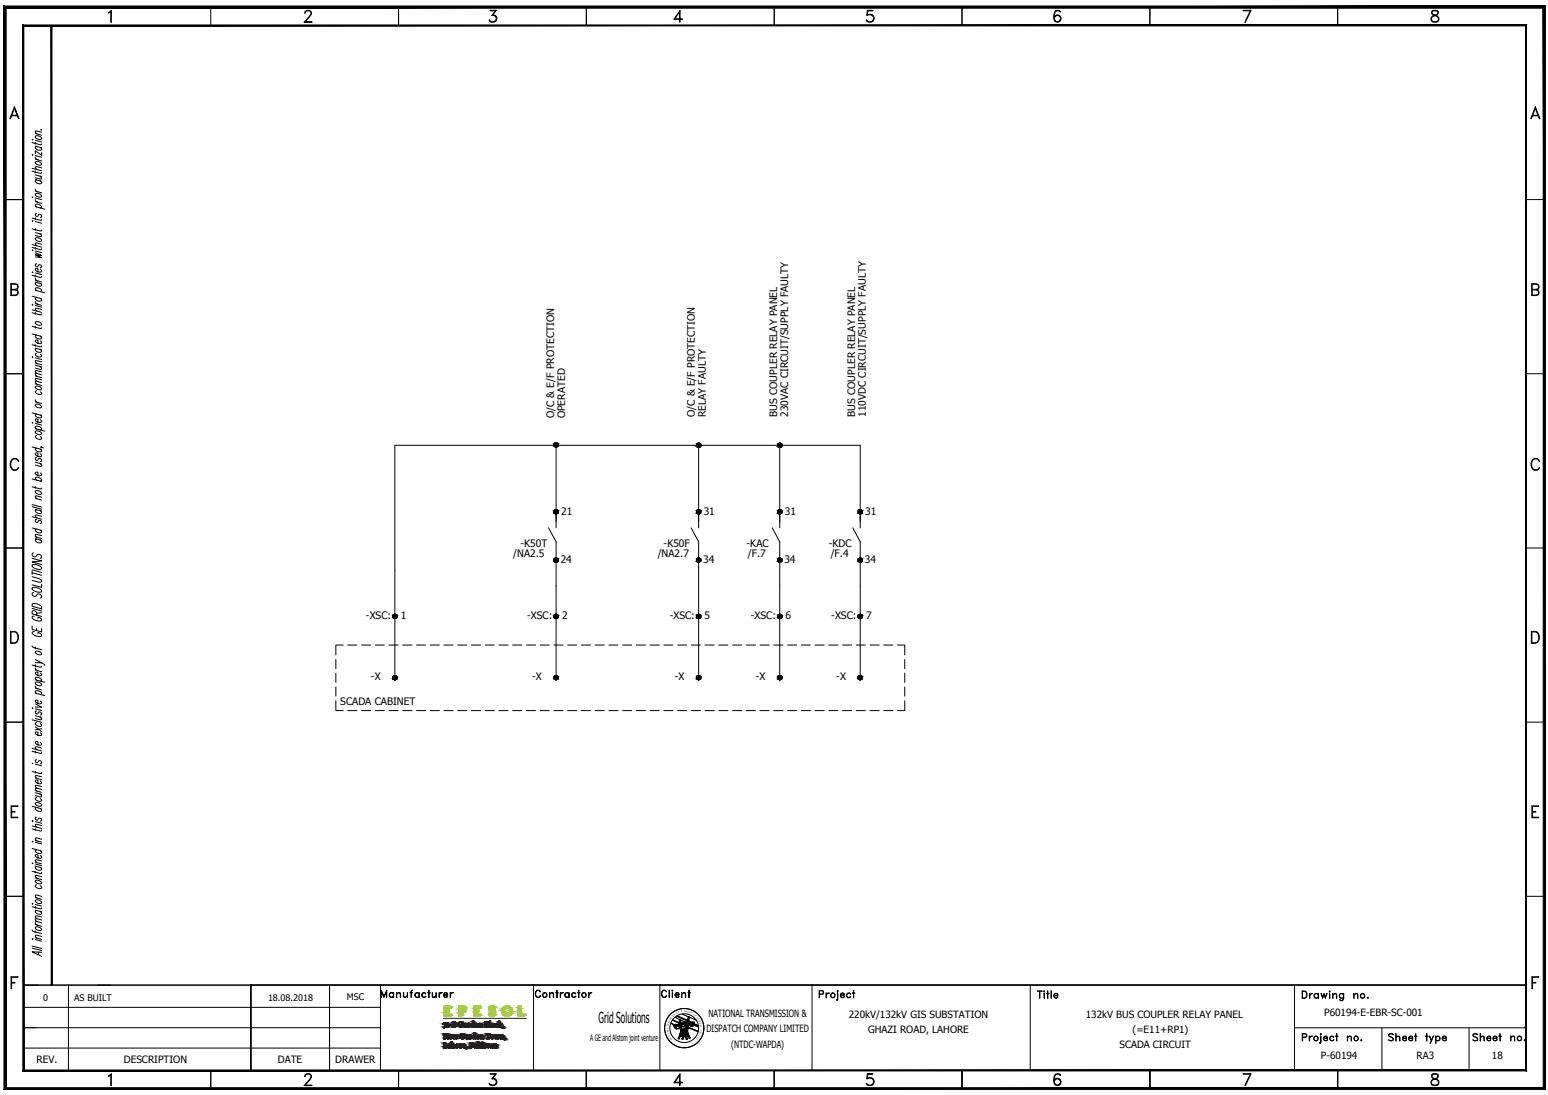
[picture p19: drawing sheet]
<svg xmlns="http://www.w3.org/2000/svg" width="420mm" height="297mm" viewBox="0 0 420 297" stroke-linecap="round" stroke-linejoin="round" font-family="sans-serif">
<defs><g id="words">
<g font-size="4.9">
<text x="102.7" y="271.6">Manufacturer</text>
<text x="144.3" y="271.6">Contractor</text>
</g>
<text font-size="4.1" x="162.5" y="277.5">Grid Solutions</text>
<g font-size="2.8">
<text x="150.4" y="113.5" transform="rotate(-90 150.4 113.5)">O/C &amp; E/F PROTECTION</text>
<text x="153.4" y="113.5" transform="rotate(-90 153.4 113.5)">OPERATED</text>
<text x="188.6" y="113.1" transform="rotate(-90 188.6 113.1)">O/C &amp; E/F PROTECTION</text>
<text x="191.6" y="113.1" transform="rotate(-90 191.6 113.1)">RELAY FAULTY</text>
<text x="211" y="113.1" transform="rotate(-90 211 113.1)">BUS COUPLER RELAY PANEL</text>
<text x="213.9" y="113.1" transform="rotate(-90 213.9 113.1)">230VAC CIRCUIT/SUPPLY FAULTY</text>
<text x="232.1" y="113.1" transform="rotate(-90 232.1 113.1)">BUS COUPLER RELAY PANEL</text>
<text x="235" y="113.1" transform="rotate(-90 235 113.1)">110VDC CIRCUIT/SUPPLY FAULTY</text>
<text x="152.3" y="139.8">21</text>
<text x="191" y="139.8">31</text>
<text x="213" y="139.8">31</text>
<text x="234.9" y="139.8">31</text>
<text x="141.3" y="148.3">-K50T</text>
<text x="180.1" y="148.3">-K50F</text>
<text x="202.6" y="148.3">-KAC</text>
<text x="224.9" y="148.3">-KDC</text>
<text x="139.3" y="151.1">/NA2.5</text>
<text x="152.2" y="152.7">24</text>
<text x="178.5" y="151.1">/NA2.7</text>
<text x="190.9" y="152.7">34</text>
<text x="203" y="151.1">/F.7</text>
<text x="212.9" y="152.7">34</text>
<text x="225.5" y="151.1">/F.4</text>
<text x="234.7" y="152.7">34</text>
<text x="99.3" y="167.9">-XSC:</text>
<text x="108.8" y="167.9">1</text>
<text x="143.1" y="167.9">-XSC:</text>
<text x="152.5" y="167.9">2</text>
<text x="181.8" y="167.9">-XSC:</text>
<text x="191.2" y="167.9">5</text>
<text x="203.8" y="167.9">-XSC:</text>
<text x="213.2" y="167.9">6</text>
<text x="225.6" y="167.9">-XSC:</text>
<text x="235.1" y="167.9">7</text>
<text x="100.7" y="184.5">-X</text>
<text x="144.4" y="184.5">-X</text>
<text x="183.1" y="184.5">-X</text>
<text x="205.1" y="184.5">-X</text>
<text x="227" y="184.5">-X</text>
<text x="92.4" y="191.2">SCADA CABINET</text>
</g>
<g font-size="2.7">
<text x="192.3" y="275.8">NATIONAL TRANSMISSION &amp;</text>
<text x="359.4" y="275.5">P60194-E-EBR-SC-001</text>
<text x="191.8" y="280">DISPATCH COMPANY LIMITED</text>
<text x="230.4" y="276.1">220kV/132kV GIS SUBSTATION</text>
<text x="235.6" y="280.2">GHAZI ROAD, LAHORE</text>
<text x="294.7" y="276.1">132kV BUS COUPLER RELAY PANEL</text>
<text x="307.4" y="280.2">(=E11+RP1)</text>
<text x="198.5" y="284.2">(NTDC-WAPDA)</text>
<text x="303.8" y="284.4">SCADA CIRCUIT</text>
<text x="358.5" y="287.2">P-60194</text>
<text x="384.5" y="287.2">RA3</text>
<text x="404.9" y="287.2">18</text>
<text x="9.9" y="288.4">REV.</text>
<text x="33.6" y="288.4">DESCRIPTION</text>
<text x="75.4" y="288.4">DATE</text>
<text x="91" y="288.4">DRAWER</text>
</g>
<g font-size="2.5">
<text x="11.7" y="271.4">0</text>
<text x="20.1" y="271.4">AS BUILT</text>
<text x="72.7" y="271.4">18.08.2018</text>
<text x="94.2" y="271.4">MSC</text>
</g>
<text font-size="2.4" x="160.2" y="282.3">A GE and Alstom joint venture</text>
<g font-size=".7">
<text x="182.7" y="275.8" transform="rotate(-42 182.7 275.8)">S</text>
<text x="183.1" y="275.5" transform="rotate(-39 183.1 275.5)">S</text>
<text x="183.5" y="275.2" transform="rotate(-22 183.5 275.2)">I</text>
<text x="183.7" y="275.1" transform="rotate(-25 183.7 275.1)">O</text>
<text x="184.1" y="274.9" transform="rotate(-18 184.1 274.9)">N</text>
<text x="184.9" y="274.7" transform="rotate(-9 184.9 274.7)">&amp;</text>
<text x="185.8" y="274.6" transform="rotate(4 185.8 274.6)">D</text>
<text x="186.2" y="274.6" transform="rotate(5 186.2 274.6)">E</text>
<text x="186.6" y="274.7" transform="rotate(9 186.6 274.7)">S</text>
<text x="187" y="274.8" transform="rotate(20 187 274.8)">P</text>
<text x="187.4" y="274.9" transform="rotate(24 187.4 274.9)">A</text>
<text x="187.8" y="275.1" transform="rotate(31 187.8 275.1)">T</text>
<text x="188.1" y="275.3" transform="rotate(35 188.1 275.3)">C</text>
<text x="188.5" y="275.6" transform="rotate(42 188.5 275.6)">H</text>
<text x="181.4" y="279.1" transform="rotate(-96 181.4 279.1)">L</text>
<text x="181.4" y="278.3" transform="rotate(-80 181.4 278.3)">T</text>
<text x="181.5" y="277.9" transform="rotate(-73 181.5 277.9)">R</text>
<text x="181.5" y="280" transform="rotate(-99 181.5 280)">NA</text>
<text x="181.6" y="277.5" transform="rotate(-67 181.6 277.5)">A</text>
<text x="181.7" y="280.4" transform="rotate(-106 181.7 280.4)">O</text>
<text x="181.8" y="277.1" transform="rotate(-63 181.8 277.1)">N</text>
<text x="182" y="276.8" transform="rotate(-55 182 276.8)">S</text>
<text x="182" y="281.2" transform="rotate(-117 182 281.2)">TI</text>
<text x="182.2" y="276.4" transform="rotate(-53 182.2 276.4)">M</text>
<text x="182.3" y="281.5" transform="rotate(-125 182.3 281.5)">A</text>
<text x="182.5" y="281.8" transform="rotate(-129 182.5 281.8)">N</text>
<text x="182.5" y="276" transform="rotate(-45 182.5 276)">I</text>
<text x="189.1" y="276.1" transform="rotate(51 189.1 276.1)">C</text>
<text x="189.2" y="281.6" transform="rotate(132 189.2 281.6)">D</text>
<text x="189.3" y="276.5" transform="rotate(56 189.3 276.5)">O</text>
<text x="189.4" y="281.2" transform="rotate(121 189.4 281.2)">E</text>
<text x="189.5" y="276.8" transform="rotate(62 189.5 276.8)">M</text>
<text x="189.7" y="277.2" transform="rotate(66 189.7 277.2)">P</text>
<text x="189.8" y="280.6" transform="rotate(117 189.8 280.6)">I T</text>
<text x="189.9" y="277.6" transform="rotate(76 189.9 277.6)">A</text>
<text x="189.9" y="280.1" transform="rotate(106 189.9 280.1)">M</text>
<text x="190" y="279.8" transform="rotate(101 190 279.8)">I</text>
<text x="190" y="278" transform="rotate(81 190 278)">N</text>
<text x="190" y="279.3" transform="rotate(96 190 279.3)">L</text>
<text x="190" y="278.4" transform="rotate(85 190 278.4)">Y</text>
</g>
</g></defs>
<!-- layer: 0 -->
<path d="M13.9 6.9v260.3h.2zM13.9 6.9h.2v260.3z" fill="#000" stroke="#000" stroke-width=".27"/>
<!-- layer: 4 -->
<g fill="none" stroke="#000" stroke-width=".27">
<path d="M29.4 3.4l.8-.6v3.2h-.2v-2.9l-.6 .5zM57.2 1.9v5M82.7 5.9h2v.1h-2.2l1.4-1.5a1.02 1.02 0 0 0 .3-1.4l-.9-.2-.6 .7 .2-.5 .4-.3 .9 .1a.71 .71 0 0 1 .2 1.1l-1.7 2M108.2 1.9v5M132.9 5.6l.4 .3M133.7 4a1.05 1.05 0 0 1 1.2 1.1 1.05 1.05 0 0 1-1.4 .9l-.5-.1-.3-.5a1.17 1.17 0 0 0 2-.2M134.1 4.2a.92 .92 0 0 1 .5 1.4l-.5 .3M134.6 2.9h-1.6v-.1h1.7l-1 1.4M134.6 2.8l-1.1 1.4 .9 .1 .3 .5M159.1 1.9v5M183.1 5.1h2.1v.1h-2.3l1.7-2.4v3.2h-.2v-2.7l-1.3 1.9M210.1 1.9v5"/>
<path d="M235.3 5.6l.4 .3M236.5 4a1.01 1.01 0 0 1 .6 1 1.01 1.01 0 0 1-.6 .9M237.1 4.6a1.28 1.28 0 0 0-1.8-.4l.1-1.4h1.6v.1h-1.4l-.2 1.1a1.15 1.15 0 0 1 1.7 .2 1.15 1.15 0 0 1-.4 1.7 1.15 1.15 0 0 1-1.6-.5 1.17 1.17 0 0 0 2-.2M261.1 1.9v5M286.2 5.2l.3 .5 .4 .2 .6-.2 .4-.5M286.2 4.8a.92 .92 0 0 1 1.3-.5l.4 .5M286.5 3.1l.4-.2 .8 .2M286.6 2.9a2.95 2.95 0 0 0-.3 2.7l.5 .3M286.8 4.2l-.5 .3-.1 .5M287.2 4.2l.5 .3 .2 .5-.2 .6-.5 .3M287.5 2.9l.4 .4a.92 .92 0 0 0-.9-.5 .92 .92 0 0 0-.8 .6 2.3 2.3 0 0 0 .3 2.5 1.01 1.01 0 0 0 1.3-.3 1.01 1.01 0 0 0-.2-1.4 1.01 1.01 0 0 0-1.4 .3M312.1 1.9v5"/>
<path d="M339.4 2.8l-1.5 3.2 1.7-3.2h-2.2v.1h2M363.1 1.9v5M388.5 5.6l.5 .3M388.7 2.9a.79 .79 0 0 0 .5 1.3 1.13 1.13 0 0 1 1.2 .8v.4a1.09 1.09 0 0 1-1.9 0 .85 .85 0 0 1 .7-1.1 1.16 1.16 0 0 0 1.2-.7v-.3a1.22 1.22 0 0 0-1.7-.4zM388.7 3.1l.5-.2 1 .2M388.9 2.9a.64 .64 0 0 0 .3 1.1 1.14 1.14 0 0 1 1.2 .6 1.14 1.14 0 0 1-.2 1.3 1.31 1.31 0 0 1-1.8-.5 1.6 1.6 0 0 1 1.7-1.5l.1-.3-.1-.7M390.4 5.6l-.5 .3M3 31.4h1.9M3.2 31.3h1.5M3.9 29l1.3 3.2-1.3-2.8-1.2 2.8zM415.8 31.4h1.9M416 31.3h1.5"/>
<path d="M416.7 29l1.2 3.2-1.2-2.8-1.2 2.8zM1.4 54.1h4.9M414.2 54.1h4.9M3.1 78.5l1.5-.2 .2-.3-.2-.7-1.5-.2v2.9l1.5-.1 .2-.3-.2-.8-1.5-.1M4.2 78.5a.85 .85 0 0 1 .8 .8 .85 .85 0 0 1-.8 .9h-1.3v-3.2l1.7 .1a.87 .87 0 0 1 .3 .9 .87 .87 0 0 1-.7 .7M415.9 78.5l1.5-.2 .2-.3-.2-.7-1.5-.2v2.9l1.5-.1 .2-.3-.2-.8-1.5-.1M417 78.5a.85 .85 0 0 1 .7 .8 .85 .85 0 0 1-.7 .9h-1.3v-3.2l1.7 .1a.87 .87 0 0 1 .3 .9 .87 .87 0 0 1-.7 .7M6.3 95.9v194.5M1.4 101.4h4.9M414.2 101.4h4.9M3.1 124.8a1.12 1.12 0 0 1 1.1-.5 1.12 1.12 0 0 1 .9 .8l-.8-.6a1.54 1.54 0 0 0-1.4 1.1 1.54 1.54 0 0 0 .5 1.7l.9 .1 .8-.6a1.2 1.2 0 0 1-1.4 .8 1.2 1.2 0 0 1-.9-1.2v-.8zM415.9 124.8a1.12 1.12 0 0 1 1.1-.5 1.12 1.12 0 0 1 .9 .8l-.8-.6a1.54 1.54 0 0 0-1.4 1.1 1.54 1.54 0 0 0 .5 1.7l.9 .1 .8-.6a1.2 1.2 0 0 1-1.4 .8 1.2 1.2 0 0 1-.9-1.2v-.8z"/>
<path d="M1.4 148.7h4.9M414.2 148.7h4.9M2.9 171.3h1a1.73 1.73 0 0 1 1.2 1.6 1.73 1.73 0 0 1-1.2 1.6h-1zM3 171.4a1.59 1.59 0 0 1 1.8 .9 1.59 1.59 0 0 1-.4 1.9l-1.4 .1zM415.6 171.3h1.1a1.73 1.73 0 0 1 1.1 1.6 1.73 1.73 0 0 1-1.1 1.6h-1.1zM415.8 171.4a1.59 1.59 0 0 1 1.8 .9 1.59 1.59 0 0 1-.4 1.9l-1.4 .1zM1.4 195.9h4.9M414.2 195.9h4.9M3 218.6h1.9v.2h-1.7v2.9h1.7v.1h-1.9zM415.8 218.6h1.9v.2h-1.7v2.9h1.7v.1h-1.9zM3.2 220.1h.9v.2h-.9M416 220.1h.9v.2h-.9"/>
<path d="M1.4 243.1h4.9M414.2 243.1h4.9M3 265h1.9v.1h-1.7v3.1h-.2zM3.2 266.5h.9v.2h-.9M6.3 267.2h4M26.6 267.2h387.6M351.4 278.8h62.5M413.9 278.8h.1M414.2 267.2v23.2M415.8 265h1.9v.1h-1.7v3.1h-.2zM416 266.5h.9v.2h-.9M29.4 291.9l.8-.6v3.2h-.2v-2.9l-.6 .4z"/>
<path d="M57.2 290.4v5M82.7 294.3h2v.2h-2.2l1.4-1.6a1.02 1.02 0 0 0 .3-1.3l-.9-.2-.6 .6 .2-.4 .4-.3 .9 .1a.71 .71 0 0 1 .2 1.1l-1.7 2M108.2 290.4v5M132.9 294l.4 .3M133.7 292.5a1.05 1.05 0 0 1 1.2 1.1 1.05 1.05 0 0 1-1.4 .9l-.5-.2-.3-.4a1.18 1.18 0 0 0 2-.2M134.1 292.7a.92 .92 0 0 1 .5 1.3l-.5 .3M134.6 291.4h-1.6v-.1h1.7l-1 1.4M134.6 291.3l-1.1 1.4 .9 .1 .3 .5M159.1 290.4v5M183.1 293.6h2.1v.1h-2.3l1.7-2.4v3.2h-.2v-2.8l-1.3 2M210.1 290.4v5M235.3 294l.4 .3"/>
<path d="M236.5 292.5a1.01 1.01 0 0 1 .6 .9 1.01 1.01 0 0 1-.6 .9M237.1 293.1a1.28 1.28 0 0 0-1.8-.4l.1-1.4h1.6v.1h-1.4l-.2 1.1a1.15 1.15 0 0 1 1.7 .2 1.15 1.15 0 0 1-.4 1.7 1.15 1.15 0 0 1-1.6-.5 1.18 1.18 0 0 0 2-.2M261.1 290.4v5M286.2 293.7l.3 .5 .4 .1 .6-.1 .4-.5M286.2 293.3a.92 .92 0 0 1 1.3-.5l.4 .5M286.5 291.6l.4-.2 .8 .2M286.6 291.4a2.95 2.95 0 0 0-.3 2.6l.5 .3M286.8 292.7l-.5 .2-.1 .5M287.2 292.7l.5 .2 .2 .5-.2 .6-.5 .3M287.5 291.4l.4 .3a.92 .92 0 0 0-.9-.5 .92 .92 0 0 0-.8 .7 2.3 2.3 0 0 0 .3 2.4 1.01 1.01 0 0 0 1.3-.3 1.01 1.01 0 0 0-.2-1.3 1.01 1.01 0 0 0-1.4 .2M312.1 290.4v5M339.4 291.3l-1.5 3.2 1.7-3.2h-2.2v.1h2"/>
<path d="M363.1 290.4v5M388.5 294l.5 .3M388.7 291.4a.78 .78 0 0 0 .5 1.3 1.13 1.13 0 0 1 1.2 .7v.5a1.09 1.09 0 0 1-1.9 0 .85 .85 0 0 1 .7-1.1 1.19 1.19 0 0 0 1.2-.8v-.3a1.22 1.22 0 0 0-1.7-.3zM388.7 291.6l.5-.2 1 .2M388.9 291.4a.64 .64 0 0 0 .3 1.1 1.14 1.14 0 0 1 1.2 .5 1.14 1.14 0 0 1-.2 1.3 1.31 1.31 0 0 1-1.8-.4 1.6 1.6 0 0 1 1.7-1.6l.1-.3-.1-.6M390.4 294l-.5 .3"/>
</g>
<!-- layer: DISP3 -->
<g fill="none" stroke="#000" stroke-width=".27">
<path d="M6.3 6.9v260.3h407.9v11.6M6.4 273.3h96.9M6.4 278.8h96.9M18.6 267.2v23.2M68.1 267.2v23.2M89.4 267.2v23.2M103.3 267.2v23.2M220.4 267.2v23.2M279.6 267.2v23.2M351.4 267.2v23.2M375.1 278.8v11.6M398.7 278.9v11.5"/>
<path d="M6.4 284.3h96.9"/>
</g>
<!-- layer: 4 -->
<g fill="#000" stroke="#000" stroke-width=".27">
<path d="M414.3 6.8l-.2 .2 .2 283.5zM414.1 7l.2 283.5-.2-.2zM6.2 290.5h408.1l-.2-.2zM6.2 290.5l.3-.2h407.6zM6.2 6.8v283.7l.3-.2zM6.2 6.8l.3 .2v283.3zM6.2 6.8l.3 .2 407.8-.2zM6.5 7l407.8-.2-.2 .2z"/>
<path d="M419.5 1.6l-.6 .6 .6 293.5zM418.9 2.2l.6 293.5-.6-.6zM1.1 295.7h418.4l-.6-.6zM1.7 295.1h417.2l-417.8 .6zM1.1 1.6v294.1l.6-.6zM1.1 1.6l.6 .6v292.9zM1.1 1.6l.6 .6 417.8-.6zM1.7 2.2l417.8-.6-.6 .6z"/>
</g>
<!-- layer: Alstom REF$0$52 -->
<g fill="none" stroke="#000" stroke-width=".27">
<path d="M8.7 38.7l2.1 .5 .4 .1 .1-.3M8.7 37.8l.3 .1zM9.6 38.6v.5M9.6 39.6l1.7 .5M9.6 38.1l1.7 .4M9.6 36.2l1.7 .5M9.7 36.9l.6-.1 .6 .3 .4 .6a1.15 1.15 0 0 1-1.7-.7zM9.9 39.7l-.2 .1a.97 .97 0 0 0 .5 .9 .97 .97 0 0 0 1.1-.1l-.4-.6M11.2 35.1l.1 .1h-.3M11.3 35.9l-1.6-.4-.1 .4 .5 .4M8.7 59.9h.3zM8.7 59.2l2.1 .5 .4 .1 .1-.3"/>
<path d="M8.7 53.5h.3zM8.7 46.4l2.1 .6h.4l.1-.2M8.7 42h.3zM8.7 45.7l2.6 .6M9.6 54.1a.74 .74 0 0 0 .7 .8M9.6 52.6a1.16 1.16 0 0 1 1.7 .7 1.18 1.18 0 0 1-1.7-.7zM9.6 51.3a.77 .77 0 0 0 .7 .7M9.6 44a1.16 1.16 0 0 1 1.7 .6 1.18 1.18 0 0 1-1.7-.6zM9.6 42.6a.77 .77 0 0 0 .7 .8M9.6 46.4v.5M9.6 59.1v.5M9.6 56l2.5 .7"/>
<path d="M9.6 54.7l1.7 .5M9.6 53.7l1.7 .5M9.6 51.9l1.7 .4M9.6 48.7l1.7 .5M9.6 47.4l1.7 .5M9.6 43.2l1.7 .4M9.6 42.2l1.7 .5M9.9 57.9l-.3 .2 .1 .5 .2 .1h.3l.4-.5 .6 .1 .1 .5-.4 .2M9.9 56.2l-.3-.7a1.19 1.19 0 0 1 1.7 .7l-.4 .2M9.9 48.8l-.2 .1a.97 .97 0 0 0 .5 .9 .97 .97 0 0 0 1.1-.1l-.4-.6M10.8 47.8l.5 .5-.1 .3-1.6-.4M11.3 45.6l-1.6-.4-.1 .3 .5 .5"/>
<path d="M11.3 41.4v.7l-1.7-1.2v.8M8.7 74.7l2.1 .5h.4l.1-.2M8.7 73.8l.3 .1zM8.7 67.8l.3 .1zM8.7 67.1l2.1 .6h.4l.1-.2M8.7 62.1l2.1 .5 .4 .1 .1-.3M8.7 66.3l2.6 .7M9.6 75.5a.77 .77 0 0 0 .7 .7M9.6 68.6l1.7 .7-1.7-.2 1.7 .8-1.7-.2M9.6 64.6a1.19 1.19 0 0 1 1.7 .7 1.15 1.15 0 0 1-1.7-.7zM9.6 62v.5M9.6 67.1v.5"/>
<path d="M9.6 74.6v.5M9.6 78.7l2.5 .7M9.6 76.5l1.7 .5M9.6 76l1.7 .5M9.6 74l1.7 .5M9.6 68.1l1.7 .4M9.6 63.1l1.7 .4M9.6 60.1l1.7 .5M9.9 78.8l-.3-.6a1.19 1.19 0 0 1 1.7 .7l-.4 .2M9.9 76.6l-.3 .2a1.18 1.18 0 0 0 1.7 .7l-.4-.6M9.9 71.6l-.3 .2 .1 .4 .2 .2 .3-.1 .4-.5 .6 .2 .1 .4-.4 .2M10.8 63.4l.5 .5-.1 .3-1.6-.3"/>
<path d="M10.9 73l.4 .6a1.15 1.15 0 0 1-1.7-.6l.7-.1v.8M11.3 66.3l-1.6-.4-.1 .3 .5 .5M8.7 96.8l.3 .1zM8.7 93.5l2.1 .6h.4l.1-.3M8.7 88.5l2.1 .6h.4l.1-.2M8.7 84.8l2.1 .6h.4l.1-.2M8.7 82.6l.3 .1zM8.7 90.6l2.6 .7M8.7 84.1l2.6 .6M8.7 80.3l2.6 .7M9.6 87.4a1.19 1.19 0 0 1 1.7 .7 1.15 1.15 0 0 1-1.7-.7zM9.6 81.8a.77 .77 0 0 0 .7 .8"/>
<path d="M9.6 84.8v.5M9.6 88.5v.5M9.6 93.5v.4M9.6 99.1l1.7 .4M9.6 98.5l1.7 .5M9.6 97.1l1.7 .4M9.6 94.4l1.7 .5M9.6 82.8l1.7 .5M9.6 82.4l1.7 .4M9.9 95.8l-.3 .2a1.18 1.18 0 0 0 1.7 .7l-.4-.6M9.9 94.6l-.3 .1a1.15 1.15 0 0 0 1.7 .7l-.4-.6M9.9 90.9l-.3 .2a1.18 1.18 0 0 0 1.7 .7l-.4-.6"/>
<path d="M9.9 80.7l-.2 .1a.97 .97 0 0 0 .5 .9 .97 .97 0 0 0 1.1-.2l-.4-.6M10.8 99.4l.5 .5-.1 .3-1.6-.4M10.9 92.5l.4 .5a1.15 1.15 0 0 1-1.7-.6l.7-.1v.9M11.3 98.2l-1.6-.4-.1 .3 .5 .5M11.3 83.9l-1.6-.3-.1 .3 .5 .5M8.7 114.6l.3 .1zM8.7 112l2.6 .7M9.6 117.1a1.19 1.19 0 0 1 1.7 .6 1.18 1.18 0 0 1-1.7-.6zM9.6 108.5a.77 .77 0 0 0 .7 .7M9.6 104.9a1.16 1.16 0 0 1 1.7 .7 1.18 1.18 0 0 1-1.7-.7zM9.6 116.3l2.5 .7M9.6 114.9l1.7 .4"/>
<path d="M9.6 109l1.7 .5M9.6 104.1l1.7 .5M9.6 102l1.7 .4M9.7 109.7l.6-.1 .6 .3 .4 .6a1.15 1.15 0 0 1-1.7-.7zM9.9 118.2l-.3 .1a1.18 1.18 0 0 0 1.7 .7l-.4-.6M9.9 116.4l-.3-.6a1.16 1.16 0 0 1 1.7 .7l-.4 .1M9.9 112.3l-.3 .2a1.18 1.18 0 0 0 1.7 .7l-.4-.6M9.9 106l-.3 .2a1.18 1.18 0 0 0 1.7 .6l-.4-.5M10.9 113.9l.4 .6a1.18 1.18 0 0 1-1.7-.7l.7-.1v.9M11.3 103.8l-1.6-.4-.1 .4 .5 .4M11.3 103l-1.6-.3-.1 .3 .5 .5M11.3 101.7l-1.6-.4-.1 .3 .5 .5"/>
<path d="M11.3 100.9l-1.6-.4-.1 .3 .5 .5M8.7 132l2.1 .6h.4l.1-.2M8.7 137.5l2.6 .6M8.7 136.9l2.6 .7M8.7 129.9l2.6 .7M8.7 121.2l2.6 .7M9.6 133.3a1.19 1.19 0 0 1 1.7 .6 1.18 1.18 0 0 1-1.7-.6zM9.6 132v.5M9.6 138.2l1.7 .4M9.6 135.2l1.7 .5M9.6 125.4l1.7 .4M9.9 138.3l-.3 .2a1.15 1.15 0 0 0 1.7 .6l-.4-.6"/>
<path d="M9.9 130.2l-.3-.6a1.19 1.19 0 0 1 1.7 .7l-.4 .2M9.9 124.1h-.2a.49 .49 0 0 0 0 .6 .49 .49 0 0 0 .5 .2l.2-.4 .4-.1 .5 .4-.1 .4h-.3M9.9 121.6l-.3 .2a1.18 1.18 0 0 0 1.7 .6l-.4-.6M10.8 125.7l.5 .5-.1 .3-1.6-.3M10.9 128.3l.4 .6a1.18 1.18 0 0 1-1.7-.7l.7-.1v.9M10.9 123.1l.4 .6a1.15 1.15 0 0 1-1.7-.7l.7-.1v.9M11.2 121.2l.6 .4M11.3 134.9l-1.6-.4-.1 .3 .5 .5M8.7 159.5a2.16 2.16 0 0 1 2.6 .7v.3a1.95 1.95 0 0 1-2.6-1zM8.7 156.4l2.2 .7 .4 .6-.1 .2h-.6l-1.9-.5M8.7 153.3a2.19 2.19 0 0 1 2.6 .7v.3a1.95 1.95 0 0 1-2.6-1zM8.7 151.4l2.6 .7-2.6 .3 2.6 .7"/>
<path d="M8.7 155.4l2.6 .7M8.7 154.9v1M8.7 154.6l2.6 .7M8.7 143.2l2.6 .7M8.7 140.1l2.6 .7M9.1 150a.59 .59 0 0 0-.2 .9 .59 .59 0 0 0 .9 0 .76 .76 0 0 1 .9-.5 .76 .76 0 0 1 .6 .8l-.4 .3M9.6 146.1l1.7 .5M9.6 145.6l1.7 .5M9.9 146.2l-.3 .2a1.15 1.15 0 0 0 1.7 .7l-.4-.6M9.9 143.5l-.3 .2a1.18 1.18 0 0 0 1.7 .7l-.4-.6M9.9 140.9l-.3 .2 .1 .4 .5 .2 .4-.6 .3 .1 .4 .3-.1 .4h-.3M11.3 158.5v.8l-2.6-.7"/>
<path d="M11.3 145.3l-1.6-.3-.1 .3 .5 .5M11.3 140.1l-1.6-.4-.1 .3 .5 .5M8.7 175.2l.5 .5 2.1 .6M8.7 169.8v.9l2.6 .7v-.9M8.7 165l2.6 .7M8.8 163.8a2.37 2.37 0 0 1 2.5 .9v.5l-2.6-.7zM9.1 160.7a.6 .6 0 0 0-.2 .9 .6 .6 0 0 0 .9 0 .77 .77 0 0 1 .9-.5 .77 .77 0 0 1 .6 .9l-.4 .2M9.3 171.3l-.6 .2a1.95 1.95 0 0 0 2.6 1v-.3l-.4-.4-.6-.2v.3M9.3 167.1l-.6 .2a1.95 1.95 0 0 0 2.6 1v-.3l-.4-.4-.6-.2v.3M9.6 178.9l1.7 .9h-1.7M9.6 176.8a1.19 1.19 0 0 1 1.7 .7 1.18 1.18 0 0 1-1.7-.7zM9.6 175.5v.5"/>
<path d="M9.9 166.9l-.1-.9-1-.3-.1 .8 2.6 .7M9.9 170.5v.5M11.3 179.8l.8 .5v.2M11.3 166.2l-1.4 .2M8.7 192.1h.3zM8.7 180.4l2.1 .6h.4l.1-.3M8.7 195.3l2.6 .6M9.6 190.9l1.7 .9h-1.7M9.6 186.1a.74 .74 0 0 0 .7 .8M9.6 181.2a.77 .77 0 0 0 .7 .8M9.6 180.3v.5M9.6 197.2l1.7 1.2"/>
<path d="M9.6 194.1l1.7 .5M9.6 192.3l1.7 .4M9.6 188l2.5 .7M9.6 186.7l1.7 .4M9.6 184.4l2.5 .7M9.6 181.8l1.7 .4M9.7 185.1l.6-.1 .6 .3 .4 .5a1.15 1.15 0 0 1-1.7-.6zM9.9 196l-.3 .2a1.18 1.18 0 0 0 1.7 .7l-.4-.6M9.9 192.9l-.3 .2 .1 .4 .5 .2 .2-.5 .4-.1 .5 .4-.1 .4h-.3M9.9 188.1l-.3-.6a1.19 1.19 0 0 1 1.7 .7l-.4 .2M9.9 184.5l-.3-.6a1.19 1.19 0 0 1 1.7 .7l-.4 .2M10.8 194.5l.5 .4-.1 .4-1.6-.4"/>
<path d="M10.9 198.8l.4 .6a1.18 1.18 0 0 1-1.7-.7l.7-.1v.9M10.9 190.2l.4 .6a1.15 1.15 0 0 1-1.7-.7l.7-.1v.9M10.9 182.6l.4 .6a1.18 1.18 0 0 1-1.7-.7l.7-.1v.8M11.3 197.7l-1.7 .3M8.7 209.3l2.1 .5h.4l.1-.2M8.7 207.1h.3zM8.7 203.8l2.1 .5 .4 .1 .1-.3M8.7 218.7l2.6 .7M8.7 203l2.6 .7M9.6 217.9a1.16 1.16 0 0 1 1.7 .7 1.18 1.18 0 0 1-1.7-.7zM9.6 203.7v.5M9.6 209.2v.5"/>
<path d="M9.6 215l1.7 .5M9.6 214.5l1.7 .4M9.6 211.1l1.7 .4M9.6 207.3l1.7 .5M9.9 219.1l-.3 .1a1.15 1.15 0 0 0 1.7 .7l-.4-.6M9.9 216.3l-.3 .2a1.18 1.18 0 0 0 1.7 .7l-.4-.6M9.9 206.1l-.3 .2 .1 .5 .5 .1 .2-.4 .4-.2 .5 .5-.1 .4h-.3M10.8 215.4l.5 .5-.1 .3-1.6-.4M10.9 211.9l.4 .5a1.18 1.18 0 0 1-1.7-.6l.7-.1v.8M10.9 201.4l.4 .6a1.18 1.18 0 0 1-1.7-.7l.7-.1v.9M11.3 214.1l-1.6-.3-.1 .3 .5 .5M11.3 213.4l-1.6-.4-.1 .3 .5 .5"/>
<path d="M11.3 210.7l-1.6-.3-.1 .3 .5 .5M11.3 202.9l-1.6-.3-.1 .3 .5 .5M8.7 236.3l2.1 .6h.4l.1-.2M8.7 234.1l.3 .1zM8.7 228.3h.3zM8.7 224.8l2.1 .6h.4l.1-.2M8.7 222.6l.3 .1zM8.7 230.2l2.6 .7M8.7 224l2.6 .7M9.6 238.9a1.19 1.19 0 0 1 1.7 .7 1.18 1.18 0 0 1-1.7-.7zM9.6 224.8v.5M9.6 236.3v.5"/>
<path d="M9.6 238.1l1.7 .5M9.6 235l1.7 .4M9.6 234.4l1.7 .4M9.6 233.9l1.7 .4M9.6 228.5l1.7 .4M9.6 228l1.7 .5M9.6 222.9l1.7 .4M9.9 235.1l-.3 .1a1.15 1.15 0 0 0 1.7 .7l-.4-.6M9.9 230.5l-.3 .2a1.15 1.15 0 0 0 1.7 .7l-.4-.6M9.9 221.7h-.2a.49 .49 0 0 0 0 .6 .49 .49 0 0 0 .5 .2l.2-.5 .4-.1 .5 .4-.1 .4h-.3M10.9 232.1l.4 .5a1.18 1.18 0 0 1-1.7-.6l.7-.1v.8M11.3 237.8l-1.6-.3-.1 .3 .5 .5"/>
<path d="M11.3 233.6l-1.6-.4-.1 .3 .5 .5M11.3 227.7l-1.6-.4-.1 .3 .5 .5M11.3 224l-1.6-.4-.1 .3 .5 .5M8.7 254.6l.3 .1zM8.7 252.2l.5 .5 2.1 .6M8.7 246l2.1 .5h.4l.1-.2M8.7 245.1l.3 .1zM8.7 257.2l2.6 .7M8.7 256.6l2.6 .7M9.6 251.6a1.19 1.19 0 0 1 1.7 .7 1.18 1.18 0 0 1-1.7-.7zM9.6 250.2a.77 .77 0 0 0 .7 .8M9.6 244.3a1.19 1.19 0 0 1 1.7 .6 1.18 1.18 0 0 1-1.7-.6z"/>
<path d="M9.6 254.9l1.7 .4M9.6 254.4l1.7 .4M9.6 245.9v.5M9.6 252.5v.5M9.6 250.8l1.7 .5M9.6 249.9l1.7 .4M9.6 246.9l1.7 .5M9.6 245.3l1.7 .5M9.6 243.5l1.7 .4M9.9 247l-.3 .2a1.18 1.18 0 0 0 1.7 .7l-.4-.6M9.9 240l-.3 .2a1.15 1.15 0 0 0 1.7 .7l-.4-.6M10.4 258.3v.7"/>
<path d="M11.3 258.3l-2.6-.1 2.6 1.2M11.3 254l-1.6-.3-.1 .3 .5 .5M11.3 249.6l-1.6-.4-.1 .3 .5 .5M11.3 248.8l-1.6-.4-.1 .4 .5 .4M11.3 243.2l-1.6-.4-.1 .3 .5 .5"/>
</g>
<!-- layer: F2 -->
<g fill="none" stroke="#000" stroke-width=".27">
<path d="M150.9 120.8v22.4M189.6 120.8v22.4M211.6 120.8v22.4M148.9 143.2l2 3.8v37.4M187.6 143.2l2 3.8v37.4M209.6 143.2l2 3.8v37.4M231.5 143.2l2 3.8v37.4M233.5 143.2v-22.4h-126.3v63M91.2 178.9v2.5M93.1 175h-1.9v2.7M94.4 175h2.5M98.1 175h2.5"/>
<path d="M101.8 175h2.5M105.6 175h2.5M109.3 175h2.5M113 175h2.5M116.8 175h2.4M120.5 175h2.5M124.2 175h2.5M127.9 175h2.5M131.7 175h2.5M135.4 175h2.5M139.1 175h2.5M142.9 175h2.5"/>
<path d="M146.6 175h2.5M150.3 175h2.5M154.1 175h2.5M157.8 175h2.5M161.5 175h2.5M165.3 175h2.4M169 175h2.5M172.7 175h2.5M176.4 175h2.5M180.2 175h2.5M183.9 175h2.5M187.6 175h2.5"/>
<path d="M191.4 175h2.5M195.1 175h2.5M198.8 175h2.5M202.6 175h2.5M206.3 175h2.5M210 175h2.5M213.8 175h2.4M217.5 175h2.5M221.2 175h2.5M224.9 175h2.5M228.7 175h2.5M232.4 175h2.5"/>
<path d="M236.1 175h2.5M239.9 175h2.5M243.6 175h2v2.7M245.6 178.9v2.5M91.2 190.1v2.7h1.9M91.2 182.6v2.5M91.2 186.4v2.4M94.4 192.8h2.5M98.1 192.8h2.5M101.8 192.8h2.5M105.6 192.8h2.5M109.3 192.8h2.5"/>
<path d="M113 192.8h2.5M116.8 192.8h2.4M120.5 192.8h2.5M124.2 192.8h2.5M127.9 192.8h2.5M131.7 192.8h2.5M135.4 192.8h2.5M139.1 192.8h2.5M142.9 192.8h2.5M146.6 192.8h2.5M150.3 192.8h2.5M154.1 192.8h2.5"/>
<path d="M157.8 192.8h2.5M161.5 192.8h2.5M165.3 192.8h2.4M169 192.8h2.5M172.7 192.8h2.5M176.4 192.8h2.5M180.2 192.8h2.5M183.9 192.8h2.5M187.6 192.8h2.5M191.4 192.8h2.5M195.1 192.8h2.5M198.8 192.8h2.5"/>
<path d="M202.6 192.8h2.5M206.3 192.8h2.5M210 192.8h2.5M213.8 192.8h2.4M217.5 192.8h2.5M221.2 192.8h2.5M224.9 192.8h2.5M228.7 192.8h2.5M232.4 192.8h2.5M236.1 192.8h2.5M239.9 192.8h2.5M245.6 190.1v2.7h-2"/>
<path d="M245.6 182.6v2.5M245.6 186.4v2.4M144.8 267v23.2M179.1 267v23.2"/>
</g>
<g fill="#000" stroke="#000" stroke-width=".27">
<path d="M150.9 138.3h.2zM150.8 138.3h.3z"/>
<path d="M150.9 120.1h.2zM150.8 120.1h.3z"/>
<path d="M150.8 138.3h.4zM150.7 138.3h.5z"/>
<path d="M150.8 139.4h.3zM150.8 139.4h.2z"/>
<path d="M150.8 120.1l.4 .1zM150.7 120.2h.5z"/>
<path d="M150.8 121.3h.3zM150.8 121.3h.2z"/>
<path d="M150.7 138.3l.6 .1zM150.6 138.4h.7z"/>
<path d="M150.7 139.4h.5zM150.7 139.4h.4z"/>
<path d="M150.7 120.2h.6zM150.6 120.2h.7z"/>
<path d="M150.7 121.2h.5zM150.7 121.2l.4 .1z"/>
<path d="M150.6 138.4l.8 .1zM150.6 138.4l.8 .1z"/>
<path d="M150.6 139.3h.7zM150.6 139.3l.6 .1z"/>
<path d="M150.6 120.2l.8 .1zM150.6 120.2l.8 .1z"/>
<path d="M150.6 121.2h.7zM150.6 121.2h.6z"/>
<path d="M150.5 138.5h.9zM150.5 138.5h.9z"/>
<path d="M150.5 139.2h.9zM150.5 139.2l.8 .1z"/>
<path d="M150.5 120.3l.9 .1zM150.5 120.3l.9 .1z"/>
<path d="M150.5 121.1h.9zM150.5 121.1l.8 .1z"/>
<path d="M150.4 138.5l1.1 .1zM150.4 138.5l1.1 .1z"/>
<path d="M150.4 139.1h1zM150.4 139.1l1 .1z"/>
<path d="M150.4 120.4l1.1 .1zM150.4 120.4l1.1 .1z"/>
<path d="M150.4 121h1zM150.4 121l1 .1z"/>
<path d="M150.4 138.6l1.1 .1zM150.4 138.6l1.1 .1z"/>
<path d="M150.4 139h1.1zM150.4 139l1 .1z"/>
<path d="M150.4 120.5l1.1 .1zM150.4 120.5l1.1 .1z"/>
<path d="M150.4 120.9h1.1zM150.4 120.9l1 .1z"/>
<path d="M150.4 138.7l1.1 .1zM150.4 138.7l1.1 .1z"/>
<path d="M150.3 138.8l1.2 .1zM150.3 138.8l1.2 .1z"/>
<path d="M150.4 138.9h1.1zM150.4 138.9l1.1 .1z"/>
<path d="M150.4 120.6l1.1 .1zM150.4 120.6l1.1 .1z"/>
<path d="M150.3 120.7l1.2 .1zM150.3 120.7l1.2 .1z"/>
<path d="M150.4 120.8h1.1zM150.4 120.8l1.1 .1z"/>
<path d="M189.6 138.3h.2zM189.5 138.3h.3z"/>
<path d="M189.6 120.2h.2zM189.5 120.2h.3z"/>
<path d="M189.5 138.3h.4zM189.4 138.3h.5z"/>
<path d="M189.5 139.4h.3zM189.5 139.4h.2z"/>
<path d="M189.5 120.2l.4 .1zM189.4 120.3h.5z"/>
<path d="M189.5 121.3h.3zM189.5 121.3l.2 .1z"/>
<path d="M189.4 138.3l.6 .1zM189.3 138.4h.7z"/>
<path d="M189.4 139.4h.5zM189.4 139.4h.4z"/>
<path d="M189.4 120.3h.6zM189.3 120.3h.7z"/>
<path d="M189.4 121.3h.5zM189.4 121.3h.4z"/>
<path d="M189.3 138.4l.7 .1zM189.3 138.4l.7 .1z"/>
<path d="M189.3 139.3h.7zM189.3 139.3l.6 .1z"/>
<path d="M189.3 120.3l.7 .1zM189.3 120.3l.7 .1z"/>
<path d="M189.3 121.3h.7zM189.3 121.3h.6z"/>
<path d="M189.2 138.5h.9zM189.2 138.5h.9z"/>
<path d="M189.2 139.2h.8zM189.2 139.2l.8 .1z"/>
<path d="M189.2 120.4l.9 .1zM189.2 120.4l.9 .1z"/>
<path d="M189.2 121.2h.8zM189.2 121.2l.8 .1z"/>
<path d="M189.1 138.5l1.1 .1zM189.1 138.5l1.1 .1z"/>
<path d="M189.1 139.1h1zM189.1 139.1l.9 .1z"/>
<path d="M189.1 120.5l1.1 .1zM189.1 120.5l1.1 .1z"/>
<path d="M189.1 121.1h1zM189.1 121.1l.9 .1z"/>
<path d="M189.1 138.6l1.1 .1zM189.1 138.6l1.1 .1z"/>
<path d="M189.1 139h1.1zM189.1 139l1 .1z"/>
<path d="M189.1 120.6l1.1 .1zM189.1 120.6l1.1 .1z"/>
<path d="M189.1 121h1.1zM189.1 121l1 .1z"/>
<path d="M189.1 138.7l1.1 .1zM189.1 138.7l1.1 .1z"/>
<path d="M189.1 138.9h1.1zM189.1 138.9l1.1 .1z"/>
<path d="M189.1 120.7l1.1 .1zM189.1 120.7l1.1 .1z"/>
<path d="M189.1 120.9h1.1zM189.1 120.9l1.1 .1z"/>
<path d="M189.1 138.8h1.1zM189.1 138.8l1.1 .1z"/>
<path d="M189.1 120.8h1.1zM189.1 120.8l1.1 .1z"/>
<path d="M211.6 138.3h.2zM211.5 138.3h.3z"/>
<path d="M211.6 120.2h.2zM211.5 120.2h.3z"/>
<path d="M211.5 138.3h.4zM211.4 138.3h.5z"/>
<path d="M211.5 139.4h.3zM211.5 139.4h.2z"/>
<path d="M211.5 120.2l.4 .1zM211.4 120.3h.5z"/>
<path d="M211.5 121.3h.3zM211.5 121.3l.2 .1z"/>
<path d="M211.4 138.3l.6 .1zM211.3 138.4h.7z"/>
<path d="M211.4 139.4h.5zM211.4 139.4h.4z"/>
<path d="M211.4 120.3h.6zM211.3 120.3h.7z"/>
<path d="M211.4 121.3h.5zM211.4 121.3h.4z"/>
<path d="M211.3 138.4l.8 .1zM211.3 138.4l.8 .1z"/>
<path d="M211.3 139.3h.7zM211.3 139.3l.6 .1z"/>
<path d="M211.3 120.3l.8 .1zM211.2 120.4h.9z"/>
<path d="M211.3 121.3h.7zM211.3 121.3h.6z"/>
<path d="M211.2 138.5h.9zM211.2 138.5h.9z"/>
<path d="M211.2 139.2h.9zM211.2 139.2l.8 .1z"/>
<path d="M211.2 120.4l.9 .1zM211.2 120.4l.9 .1z"/>
<path d="M211.2 121.2h.9zM211.2 121.2l.8 .1z"/>
<path d="M211.2 138.5l1 .1zM211.2 138.5l1 .1z"/>
<path d="M211.2 139.1h.9zM211.2 139.1l.9 .1z"/>
<path d="M211.2 120.5l1 .1zM211.2 120.5l1 .1z"/>
<path d="M211.2 121.1h.9zM211.2 121.1l.9 .1z"/>
<path d="M211.1 138.6l1.1 .1zM211.1 138.6l1.1 .1z"/>
<path d="M211.1 139h1.1zM211.1 139l1 .1z"/>
<path d="M211.1 120.6l1.1 .1zM211.1 120.6l1.1 .1z"/>
<path d="M211.1 121h1.1zM211.1 121l1 .1z"/>
<path d="M211.1 138.7l1.1 .1zM211.1 138.7l1.1 .1z"/>
<path d="M211.1 138.9h1.1zM211.1 138.9l1.1 .1z"/>
<path d="M211.1 120.7l1.1 .1zM211.1 120.7l1.1 .1z"/>
<path d="M211.1 120.9h1.1zM211.1 120.9l1.1 .1z"/>
<path d="M211.1 138.8h1.1zM211.1 138.8l1.1 .1z"/>
<path d="M211.1 120.8h1.1zM211.1 120.8l1.1 .1z"/>
<path d="M233.4 138.3h.3zM233.3 138.3h.4z"/>
<path d="M233.3 138.3h.4zM233.2 138.3h.5z"/>
<path d="M233.3 139.4h.4zM233.3 139.4h.2z"/>
<path d="M233.2 138.3l.6 .1zM233.1 138.4h.7z"/>
<path d="M233.2 139.4h.5zM233.2 139.4h.5z"/>
<path d="M233.1 138.4l.8 .1zM233.1 138.4l.8 .1z"/>
<path d="M233.1 139.3h.7zM233.1 139.3l.6 .1z"/>
<path d="M233.1 138.5h.9zM233.1 138.5h.9z"/>
<path d="M233.1 139.2h.8zM233.1 139.2l.7 .1z"/>
<path d="M233 138.5l1 .1zM233 138.5l1 .1z"/>
<path d="M233 139.1h1zM233 139.1l.9 .1z"/>
<path d="M233 138.6l1.1 .1zM233 138.6l1.1 .1z"/>
<path d="M233 139h1zM233 139l1 .1z"/>
<path d="M232.9 138.7l1.2 .1zM232.9 138.7l1.2 .1z"/>
<path d="M232.9 138.9h1.2zM232.9 138.9l1.1 .1z"/>
<path d="M232.9 138.8h1.2zM232.9 138.8l1.2 .1z"/>
<path d="M150.9 151.4h.2zM150.8 151.4h.3z"/>
<path d="M150.8 151.4h.4zM150.7 151.4h.5z"/>
<path d="M150.8 152.5h.3zM150.8 152.5h.2z"/>
<path d="M150.7 151.4l.6 .1zM150.6 151.5h.7z"/>
<path d="M150.7 152.5h.5zM150.7 152.5h.4z"/>
<path d="M150.6 151.5l.8 .1zM150.6 151.5l.8 .1z"/>
<path d="M150.6 152.4h.7zM150.6 152.4l.6 .1z"/>
<path d="M150.5 151.6h.9zM150.5 151.6h.9z"/>
<path d="M150.5 152.3h.9zM150.5 152.3l.8 .1z"/>
<path d="M150.4 151.6l1.1 .1zM150.4 151.6l1.1 .1z"/>
<path d="M150.4 152.3h1zM150.4 152.3h1z"/>
<path d="M150.4 151.7l1.1 .1zM150.4 151.7l1.1 .1z"/>
<path d="M150.4 152.1h1.1zM150.4 152.1l1 .2z"/>
<path d="M150.4 151.8l1.1 .2zM150.4 151.8l1.1 .2z"/>
<path d="M150.3 152l1.2 .1zM150.3 152l1.2 .1z"/>
<path d="M150.4 152.1h1.1zM150.4 152.1h1.1z"/>
<path d="M189.6 151.4h.2zM189.5 151.4h.3z"/>
<path d="M189.5 151.4h.4zM189.4 151.4h.5z"/>
<path d="M189.5 152.5h.3zM189.5 152.5h.2z"/>
<path d="M189.4 151.4l.6 .1zM189.3 151.5h.7z"/>
<path d="M189.4 152.5h.5zM189.4 152.5h.4z"/>
<path d="M189.3 151.5l.7 .1zM189.3 151.5l.7 .1z"/>
<path d="M189.3 152.4h.7zM189.3 152.4l.6 .1z"/>
<path d="M189.2 151.6h.9zM189.2 151.6h.9z"/>
<path d="M189.2 152.3h.8zM189.2 152.3l.8 .1z"/>
<path d="M189.1 151.6l1.1 .1zM189.1 151.6l1.1 .1z"/>
<path d="M189.1 152.3h1zM189.1 152.3h.9z"/>
<path d="M189.1 151.7l1.1 .1zM189.1 151.7l1.1 .1z"/>
<path d="M189.1 152.1h1.1zM189.1 152.1l1 .2z"/>
<path d="M189.1 151.8l1.1 .2zM189.1 151.8l1.1 .2z"/>
<path d="M189.1 152.1h1.1zM189.1 152.1h1.1z"/>
<path d="M189.1 152h1.1zM189.1 152l1.1 .1z"/>
<path d="M211.6 151.4h.2zM211.5 151.4h.3z"/>
<path d="M211.5 151.4h.4zM211.4 151.4h.5z"/>
<path d="M211.5 152.5h.3zM211.5 152.5h.2z"/>
<path d="M211.4 151.4l.6 .1zM211.3 151.5h.7z"/>
<path d="M211.4 152.5h.5zM211.4 152.5h.4z"/>
<path d="M211.3 151.5l.8 .1zM211.2 151.6h.9z"/>
<path d="M211.3 152.4h.7zM211.3 152.4l.6 .1z"/>
<path d="M211.2 151.6h.9zM211.2 151.6h.9z"/>
<path d="M211.2 152.3h.9zM211.2 152.3l.8 .1z"/>
<path d="M211.2 151.6l1 .1zM211.2 151.6l1 .1z"/>
<path d="M211.2 152.3h.9zM211.2 152.3h.9z"/>
<path d="M211.1 151.7l1.1 .1zM211.1 151.7l1.1 .1z"/>
<path d="M211.1 152.1h1.1zM211.1 152.1l1 .2z"/>
<path d="M211.1 151.8l1.1 .2zM211.1 151.8l1.1 .2z"/>
<path d="M211.1 152.1h1.1zM211.1 152.1h1.1z"/>
<path d="M211.1 152h1.1zM211.1 152l1.1 .1z"/>
<path d="M233.4 151.4h.3zM233.3 151.4h.4z"/>
<path d="M233.3 151.4h.4zM233.2 151.4h.5z"/>
<path d="M233.3 152.5h.4zM233.3 152.5h.2z"/>
<path d="M233.2 151.4l.6 .1zM233.1 151.5h.7z"/>
<path d="M233.2 152.5h.5zM233.2 152.5h.5z"/>
<path d="M233.1 151.5l.8 .1zM233.1 151.6h.8z"/>
<path d="M233.1 152.4h.7zM233.1 152.4l.6 .1z"/>
<path d="M233.1 151.6h.9zM233.1 151.6h.9z"/>
<path d="M233.1 152.3h.8zM233.1 152.3l.7 .1z"/>
<path d="M233 151.6l1 .1zM233 151.6l1 .1z"/>
<path d="M233 152.3h1zM233 152.3h.9z"/>
<path d="M233 151.7l1.1 .1zM233 151.7l1.1 .1z"/>
<path d="M233 152.1h1zM233 152.1l1 .2z"/>
<path d="M232.9 151.8l1.2 .2zM232.9 151.8l1.2 .2z"/>
<path d="M232.9 152.1h1.2zM232.9 152.1h1.1z"/>
<path d="M232.9 152h1.2zM232.9 152l1.2 .1z"/>
<path d="M107.1 166.6l.3 .1zM107 166.7h.4z"/>
<path d="M107 166.7h.4zM106.9 166.7h.5z"/>
<path d="M107 167.8h.4zM107 167.8h.2z"/>
<path d="M106.9 166.7l.6 .1zM106.8 166.8h.7z"/>
<path d="M106.9 167.7h.5zM106.9 167.7l.5 .1z"/>
<path d="M106.8 166.8h.8zM106.8 166.8h.8z"/>
<path d="M106.8 167.7h.7zM106.8 167.7h.6z"/>
<path d="M106.8 166.8l.9 .1zM106.8 166.8l.9 .1z"/>
<path d="M106.8 167.6h.8zM106.8 167.6l.7 .1z"/>
<path d="M106.7 166.9l1 .1zM106.7 166.9l1 .1z"/>
<path d="M106.7 167.5h1zM106.7 167.5l.9 .1z"/>
<path d="M106.6 167l1.2 .1zM106.6 167l1.2 .1z"/>
<path d="M106.6 167.4h1.1zM106.6 167.4l1.1 .1z"/>
<path d="M106.6 167.1l1.2 .1zM106.6 167.1l1.2 .1z"/>
<path d="M106.6 167.3h1.2zM106.6 167.3l1.1 .1z"/>
<path d="M106.6 167.2h1.2zM106.6 167.2l1.2 .1z"/>
<path d="M150.9 166.6l.2 .1zM150.8 166.7h.3z"/>
<path d="M150.8 166.7h.4zM150.7 166.7h.5z"/>
<path d="M150.8 167.8h.3zM150.8 167.8h.2z"/>
<path d="M150.7 166.7l.6 .1zM150.6 166.8h.7z"/>
<path d="M150.7 167.7h.5zM150.7 167.7l.4 .1z"/>
<path d="M150.6 166.8h.8zM150.6 166.8h.8z"/>
<path d="M150.6 167.7h.7zM150.6 167.7h.6z"/>
<path d="M150.5 166.8l.9 .1zM150.5 166.8l.9 .1z"/>
<path d="M150.5 167.6h.9zM150.5 167.6l.8 .1z"/>
<path d="M150.4 166.9l1.1 .1zM150.4 166.9l1.1 .1z"/>
<path d="M150.4 167.5h1zM150.4 167.5l1 .1z"/>
<path d="M150.4 167l1.1 .1zM150.4 167l1.1 .1z"/>
<path d="M150.4 167.4h1.1zM150.4 167.4l1 .1z"/>
<path d="M150.4 167.1l1.1 .1zM150.4 167.1l1.1 .1z"/>
<path d="M150.3 167.2l1.2 .1zM150.3 167.2l1.2 .1z"/>
<path d="M150.4 167.3h1.1zM150.4 167.3l1.1 .1z"/>
<path d="M189.6 166.6l.2 .1zM189.5 166.7h.3z"/>
<path d="M189.5 166.7h.4zM189.4 166.7h.5z"/>
<path d="M189.5 167.8h.3zM189.5 167.8h.2z"/>
<path d="M189.4 166.7l.6 .1zM189.3 166.8h.7z"/>
<path d="M189.4 167.7h.5zM189.4 167.7l.4 .1z"/>
<path d="M189.3 166.8h.7zM189.3 166.8h.7z"/>
<path d="M189.3 167.7h.7zM189.3 167.7h.6z"/>
<path d="M189.2 166.8l.9 .1zM189.2 166.8l.9 .1z"/>
<path d="M189.2 167.6h.8zM189.2 167.6l.8 .1z"/>
<path d="M189.1 166.9l1.1 .1zM189.1 166.9l1.1 .1z"/>
<path d="M189.1 167.5h1zM189.1 167.5l.9 .1z"/>
<path d="M189.1 167l1.1 .1zM189.1 167l1.1 .1z"/>
<path d="M189.1 167.4h1.1zM189.1 167.4l1 .1z"/>
<path d="M189.1 167.1l1.1 .1zM189.1 167.1l1.1 .1z"/>
<path d="M189.1 167.3h1.1zM189.1 167.3l1.1 .1z"/>
<path d="M189.1 167.2h1.1zM189.1 167.2l1.1 .1z"/>
<path d="M211.6 166.6l.2 .1zM211.5 166.7h.3z"/>
<path d="M211.5 166.7h.4zM211.4 166.7h.5z"/>
<path d="M211.5 167.8h.3zM211.5 167.8h.2z"/>
<path d="M211.4 166.7l.6 .1zM211.3 166.8h.7z"/>
<path d="M211.4 167.7h.5zM211.4 167.7l.4 .1z"/>
<path d="M211.3 166.8h.8zM211.3 166.8h.8z"/>
<path d="M211.3 167.7h.7zM211.3 167.7h.6z"/>
<path d="M211.2 166.8l.9 .1zM211.2 166.8l.9 .1z"/>
<path d="M211.2 167.6h.9zM211.2 167.6l.8 .1z"/>
<path d="M211.2 166.9l1 .1zM211.2 166.9l1 .1z"/>
<path d="M211.2 167.5h.9zM211.2 167.5l.9 .1z"/>
<path d="M211.1 167l1.1 .1zM211.1 167l1.1 .1z"/>
<path d="M211.1 167.4h1.1zM211.1 167.4l1 .1z"/>
<path d="M211.1 167.1l1.1 .1zM211.1 167.1l1.1 .1z"/>
<path d="M211.1 167.3h1.1zM211.1 167.3l1.1 .1z"/>
<path d="M211.1 167.2h1.1zM211.1 167.2l1.1 .1z"/>
<path d="M233.4 166.6l.3 .1zM233.3 166.7h.4z"/>
<path d="M233.3 166.7h.4zM233.2 166.7h.5z"/>
<path d="M233.3 167.8h.4zM233.3 167.8h.2z"/>
<path d="M233.2 166.7l.6 .1zM233.1 166.8h.7z"/>
<path d="M233.2 167.7h.5zM233.2 167.7l.5 .1z"/>
<path d="M233.1 166.8h.8zM233.1 166.8h.8z"/>
<path d="M233.1 167.7h.7zM233.1 167.7h.6z"/>
<path d="M233.1 166.8l.9 .1zM233.1 166.8l.9 .1z"/>
<path d="M233.1 167.6h.8zM233.1 167.6l.7 .1z"/>
<path d="M233 166.9l1 .1zM233 166.9l1 .1z"/>
<path d="M233 167.5h1zM233 167.5l.9 .1z"/>
<path d="M233 167l1.1 .1zM233 167l1.1 .1z"/>
<path d="M233 167.4h1zM233 167.4l1 .1z"/>
<path d="M232.9 167.1l1.2 .1zM232.9 167.1l1.2 .1z"/>
<path d="M232.9 167.3h1.2zM232.9 167.3l1.1 .1z"/>
<path d="M232.9 167.2h1.2zM232.9 167.2l1.2 .1z"/>
<path d="M107.1 183.2l.3 .1zM107 183.3h.4z"/>
<path d="M107.1 183.2l.3 .1zM107 183.3h.4z"/>
<path d="M107 183.3h.4zM106.9 183.3h.5z"/>
<path d="M107 184.4h.4zM107 184.4h.2z"/>
<path d="M107 183.3h.4zM106.9 183.3h.5z"/>
<path d="M107 184.4h.4zM107 184.4h.2z"/>
<path d="M106.9 183.3l.6 .1zM106.8 183.4h.7z"/>
<path d="M106.9 184.3h.5zM106.9 184.3l.5 .1z"/>
<path d="M106.9 183.3l.6 .1zM106.8 183.4h.7z"/>
<path d="M106.9 184.3h.5zM106.9 184.3l.5 .1z"/>
<path d="M106.8 183.4h.8zM106.8 183.4h.8z"/>
<path d="M106.8 184.3h.7zM106.8 184.3h.6z"/>
<path d="M106.8 183.4h.8zM106.8 183.4h.8z"/>
<path d="M106.8 184.3h.7zM106.8 184.3h.6z"/>
<path d="M106.8 183.4l.9 .1zM106.8 183.4l.9 .1z"/>
<path d="M106.8 184.2h.8zM106.8 184.2l.7 .1z"/>
<path d="M106.8 183.4l.9 .1zM106.8 183.4l.9 .1z"/>
<path d="M106.8 184.2h.8zM106.8 184.2l.7 .1z"/>
<path d="M106.7 183.5l1 .1zM106.7 183.5l1 .1z"/>
<path d="M106.7 184.1h1zM106.7 184.1l.9 .1z"/>
<path d="M106.7 183.5l1 .1zM106.7 183.5l1 .1z"/>
<path d="M106.7 184.1h1zM106.7 184.1l.9 .1z"/>
<path d="M106.6 183.6l1.2 .1zM106.6 183.6l1.2 .1z"/>
<path d="M106.6 184h1.1zM106.6 184l1.1 .1z"/>
<path d="M106.6 183.6l1.2 .1zM106.6 183.6l1.2 .1z"/>
<path d="M106.6 184h1.1zM106.6 184l1.1 .1z"/>
<path d="M106.6 183.7l1.2 .1zM106.6 183.7l1.2 .1z"/>
<path d="M106.6 183.9h1.2zM106.6 183.9l1.1 .1z"/>
<path d="M106.6 183.7l1.2 .1zM106.6 183.7l1.2 .1z"/>
<path d="M106.6 183.9h1.2zM106.6 183.9l1.1 .1z"/>
<path d="M106.6 183.8h1.2zM106.6 183.8l1.2 .1z"/>
<path d="M106.6 183.8h1.2zM106.6 183.8l1.2 .1z"/>
<path d="M150.9 183.2l.2 .1zM150.8 183.3h.3z"/>
<path d="M150.8 183.3h.4zM150.7 183.3h.5z"/>
<path d="M150.8 184.4h.3zM150.8 184.4h.2z"/>
<path d="M150.7 183.3l.6 .1zM150.6 183.4h.7z"/>
<path d="M150.7 184.3h.5zM150.7 184.3l.4 .1z"/>
<path d="M150.6 183.4h.8zM150.6 183.4h.8z"/>
<path d="M150.6 184.3h.7zM150.6 184.3h.6z"/>
<path d="M150.5 183.4l.9 .1zM150.5 183.4l.9 .1z"/>
<path d="M150.5 184.2h.9zM150.5 184.2l.8 .1z"/>
<path d="M150.4 183.5l1.1 .1zM150.4 183.5l1.1 .1z"/>
<path d="M150.4 184.1h1zM150.4 184.1l1 .1z"/>
<path d="M150.4 183.6l1.1 .1zM150.4 183.6l1.1 .1z"/>
<path d="M150.4 184h1.1zM150.4 184l1 .1z"/>
<path d="M150.4 183.7l1.1 .1zM150.4 183.7l1.1 .1z"/>
<path d="M150.3 183.8l1.2 .1zM150.3 183.8l1.2 .1z"/>
<path d="M150.4 183.9h1.1zM150.4 183.9l1.1 .1z"/>
<path d="M189.6 183.2l.2 .1zM189.5 183.3h.3z"/>
<path d="M189.5 183.3h.4zM189.4 183.3h.5z"/>
<path d="M189.5 184.4h.3zM189.5 184.4h.2z"/>
<path d="M189.4 183.3l.6 .1zM189.3 183.4h.7z"/>
<path d="M189.4 184.3h.5zM189.4 184.3l.4 .1z"/>
<path d="M189.3 183.4h.7zM189.3 183.4h.7z"/>
<path d="M189.3 184.3h.7zM189.3 184.3h.6z"/>
<path d="M189.2 183.4l.9 .1zM189.2 183.4l.9 .1z"/>
<path d="M189.2 184.2h.8zM189.2 184.2l.8 .1z"/>
<path d="M189.1 183.5l1.1 .1zM189.1 183.5l1.1 .1z"/>
<path d="M189.1 184.1h1zM189.1 184.1l.9 .1z"/>
<path d="M189.1 183.6l1.1 .1zM189.1 183.6l1.1 .1z"/>
<path d="M189.1 184h1.1zM189.1 184l1 .1z"/>
<path d="M189.1 183.7l1.1 .1zM189.1 183.7l1.1 .1z"/>
<path d="M189.1 183.9h1.1zM189.1 183.9l1.1 .1z"/>
<path d="M189.1 183.8h1.1zM189.1 183.8l1.1 .1z"/>
<path d="M211.6 183.2l.2 .1zM211.5 183.3h.3z"/>
<path d="M211.5 183.3h.4zM211.4 183.3h.5z"/>
<path d="M211.5 184.4h.3zM211.5 184.4h.2z"/>
<path d="M211.4 183.3l.6 .1zM211.3 183.4h.7z"/>
<path d="M211.4 184.3h.5zM211.4 184.3l.4 .1z"/>
<path d="M211.3 183.4h.8zM211.2 183.4h.9z"/>
<path d="M211.3 184.3h.7zM211.3 184.3h.6z"/>
<path d="M211.2 183.4l.9 .1zM211.2 183.4l.9 .1z"/>
<path d="M211.2 184.2h.9zM211.2 184.2l.8 .1z"/>
<path d="M211.2 183.5l1 .1zM211.2 183.5l1 .1z"/>
<path d="M211.2 184.1h.9zM211.2 184.1l.9 .1z"/>
<path d="M211.1 183.6l1.1 .1zM211.1 183.6l1.1 .1z"/>
<path d="M211.1 184h1.1zM211.1 184l1 .1z"/>
<path d="M211.1 183.7l1.1 .1zM211.1 183.7l1.1 .1z"/>
<path d="M211.1 183.9h1.1zM211.1 183.9l1.1 .1z"/>
<path d="M211.1 183.8h1.1zM211.1 183.8l1.1 .1z"/>
<path d="M233.4 183.2l.3 .1zM233.3 183.3h.4z"/>
<path d="M233.3 183.3h.4zM233.2 183.3h.5z"/>
<path d="M233.3 184.4h.4zM233.3 184.4h.2z"/>
<path d="M233.2 183.3l.6 .1zM233.1 183.4h.7z"/>
<path d="M233.2 184.3h.5zM233.2 184.3l.5 .1z"/>
<path d="M233.1 183.4h.8zM233.1 183.4h.8z"/>
<path d="M233.1 184.3h.7zM233.1 184.3h.6z"/>
<path d="M233.1 183.4l.9 .1zM233.1 183.4l.9 .1z"/>
<path d="M233.1 184.2h.8zM233.1 184.2l.7 .1z"/>
<path d="M233 183.5l1 .1zM233 183.5l1 .1z"/>
<path d="M233 184.1h1zM233 184.1l.9 .1z"/>
<path d="M233 183.6l1.1 .1zM233 183.6l1.1 .1z"/>
<path d="M233 184h1zM233 184l1 .1z"/>
<path d="M232.9 183.7l1.2 .1zM232.9 183.7l1.2 .1z"/>
<path d="M232.9 183.9h1.2zM232.9 183.9l1.1 .1z"/>
<path d="M232.9 183.8h1.2zM232.9 183.8l1.2 .1z"/>
</g>
<!-- layer: Layer1 -->
<g fill="none" stroke="#000" stroke-width=".27">
<circle cx="150.9" cy="120.7" r=".58"/>
<circle cx="150.9" cy="138.8" r=".58"/>
<circle cx="189.6" cy="138.8" r=".58"/>
<circle cx="189.6" cy="120.8" r=".58"/>
<circle cx="211.6" cy="138.8" r=".58"/>
<circle cx="211.6" cy="120.8" r=".58"/>
<circle cx="233.5" cy="138.8" r=".58"/>
<circle cx="150.9" cy="151.9" r=".58"/>
<circle cx="189.6" cy="151.9" r=".58"/>
<circle cx="211.6" cy="151.9" r=".58"/>
<circle cx="233.5" cy="151.9" r=".58"/>
<circle cx="107.2" cy="167.2" r=".58"/>
<circle cx="150.9" cy="167.2" r=".58"/>
<circle cx="189.6" cy="167.2" r=".58"/>
<circle cx="211.6" cy="167.2" r=".58"/>
<circle cx="233.5" cy="167.2" r=".58"/>
<circle cx="107.2" cy="183.8" r=".58"/>
<circle cx="150.9" cy="183.8" r=".58"/>
<circle cx="189.6" cy="183.8" r=".58"/>
<circle cx="211.6" cy="183.8" r=".58"/>
<circle cx="233.5" cy="183.8" r=".58"/>
</g>
<!-- layer: STICKER -->
<g fill="none" stroke="#000" stroke-width=".27">
<path d="M179.9 268.7l.2-.1a.67 .67 0 0 1 .8 .5 .69 .69 0 0 0-.7-.4 .69 .69 0 0 0-.6 .6 .85 .85 0 0 0 .9 1.2l.4-.4a.73 .73 0 0 1-.8 .5 .73 .73 0 0 1-.6-.8v-.5zM181.6 268.6l.1 2zM182.4 268.7l.1-.1 .1 .2-.2 .1zM182.4 268.7h.1M182.4 269.3l.1 1.3zM183.3 269.8h.9l-.1-.3a.53 .53 0 0 0-.7 0 .53 .53 0 0 0 .1 .8 .53 .53 0 0 0 .7-.1l.1 .1a.63 .63 0 0 1-.9 .1 .63 .63 0 0 1 0-.9 .63 .63 0 0 1 .9 .1v.3h-1M185 269.3l.1 1.3zM185.1 269.6l.5-.3h.4l.1 1.3-.2-1.1-.3-.2zM186.7 269.3h.6zM187 268.6l.1 2zM222.4 269.6l1-.1v-.6l-1-.1-.1 1.9v-2h.9l.2 .2 .2 .4-.2 .3-1 .1M224.2 269.3l.1 1.4z"/>
<path d="M224.6 269.5l.5-.2-.8 .6zM227.3 268.7l.2 .1-.1 .2-.2-.1zM227.3 268.8h.1M227.3 269.3l.1 1.8-.3 .2-.2-.2h.4zM228.1 269.9h1v-.2a.52 .52 0 0 0-.8-.1 .52 .52 0 0 0 0 .8 .52 .52 0 0 0 .8-.1 .63 .63 0 0 1-.9 .1 .63 .63 0 0 1-.1-.9 .63 .63 0 0 1 .9 0l.2 .5h-1.1M230 269.5a.56 .56 0 0 1 .9 .1l-.1 .1a.52 .52 0 0 0-.8-.1 .52 .52 0 0 0 0 .8 .52 .52 0 0 0 .8-.1 .61 .61 0 0 1-1 .1 .61 .61 0 0 1 .2-.9zM231.3 269.3l.7 .2zM231.6 268.7l.1 2zM281.6 268.8l1.2 .1zM282.2 268.9v1.9l.1-1.9M283.4 268.8l.2 .1-.1 .2-.2-.1zM283.4 268.9h.1"/>
<path d="M283.4 269.5l.1 1.3zM284 269.5l.7 .1zM284.3 268.8l.1 2zM285.3 268.8l.1 2zM286.1 270h1v-.2a.52 .52 0 0 0-.8-.1 .52 .52 0 0 0 0 .8 .52 .52 0 0 0 .8-.1 .61 .61 0 0 1-1 .1 .61 .61 0 0 1 .2-.9h.6l.2 .5h-1M353.4 268.8h.7a1.05 1.05 0 0 1 .7 1 1.05 1.05 0 0 1-.7 1h-.7zM353.5 268.9a.97 .97 0 0 1 1.1 .5 .97 .97 0 0 1-.2 1.2l-.9 .1zM355.4 269.5l.1 1.3zM355.6 269.8l.6-.3-.7 .6zM356.7 269.8l.4-.3 .7 .3-.4-.2a.58 .58 0 0 0-.7 .6 .58 .58 0 0 0 .7 .5l.4-.2a.64 .64 0 0 1-1 .2 .64 .64 0 0 1-.1-.9zM357.8 269.5l.1 1.3zM358.5 269.5l.5 1 .4-1 .3 1 .5-1-.5 1.3-.3-1-.4 1z"/>
<path d="M360.8 268.9l.1-.1 .2 .2-.2 .1zM360.9 268.9h.1M360.9 269.5v1.3zM361.7 269.5l.1 1.3zM362.1 269.6h.6l.1 1.2-.1-.9a.38 .38 0 0 0-.6-.2l-.3 .2zM363.6 269.8l.4-.3 .6 .3-.3-.2a.58 .58 0 0 0-.7 .6 .58 .58 0 0 0 .7 .5l.3-.2a.64 .64 0 0 1-.9 .2 .64 .64 0 0 1-.1-.9zM364.6 269.5l.1 1.4a.62 .62 0 0 1-.4 .6 .62 .62 0 0 1-.7-.3l.5 .2 .4-.2zM367.4 269.5l.1 1.3zM367.8 269.6h.7l.1 1.2-.1-.9a.38 .38 0 0 0-.7-.2l-.3 .2zM371.1 270.6l.2-.1 .1 .2-.2 .1zM371.2 270.6l.1 .1zM353.6 281.3l.9-.1v-.6l-.9-.1-.1 1.9v-2l1.1 .2v.6l-1 .2"/>
<path d="M355.3 281.1l.1 1.3zM355.7 281.1h.5l-.8 .5zM358.3 280.5l.3 .1-.1 .1zM358.5 280.5h.1M358.5 281.1v1.7l-.2 .2-.2-.2h.4zM359.3 281.6h.9v-.2a.55 .55 0 0 0-.8-.1 .55 .55 0 0 0 .1 .9l.8-.1a.63 .63 0 0 1-.9 .1 .63 .63 0 0 1 0-.9 .63 .63 0 0 1 .9 .1v.3h-1M361 281.3l.6-.2 .3 .3a.55 .55 0 0 0-.8-.1 .55 .55 0 0 0 .1 .9l.8-.1a.64 .64 0 0 1-.9 .1 .64 .64 0 0 1-.1-.9zM362.5 281.1h.6zM362.8 280.4l.1 2zM365.7 281.1l.1 1.3zM365.8 281.4a.67 .67 0 0 1 .9-.3l.1 1.3-.2-1.2-.4-.1zM369.4 282.2l.1-.1 .1 .2-.2 .1z"/>
<path d="M369.4 282.2h.1M376.9 280.7l.4-.3 .7 .1 .2 .2-.5-.2-.7 .2 .1 .4 .8 .3a.5 .5 0 0 1 .3 .6 .5 .5 0 0 1-.5 .4l-.8-.3 .4 .2 .8-.2-.1-.5-1-.5zM378.8 280.4l.1 2zM378.9 281.4l.5-.3h.5l.1 1.3-.2-1.2-.4-.1zM380.7 281.6h.9v-.2a.55 .55 0 0 0-.8-.1 .55 .55 0 0 0 .1 .9l.9-.1a.62 .62 0 0 1-1 .1 .62 .62 0 0 1 0-.9 .62 .62 0 0 1 1 .1v.3h-1.1M382.4 281.6h.9v-.2a.55 .55 0 0 0-.8-.1 .55 .55 0 0 0 .1 .9l.8-.1a.62 .62 0 0 1-.9 .1 .62 .62 0 0 1 0-.9 .62 .62 0 0 1 .9 .1v.3h-1M383.9 281.1h.7zM384.2 280.4l.1 2zM386.9 281.1h.7zM387.2 280.4l.1 2zM388.5 282.2l-.5-1.1 .5 1.3M389 281.1l-.9 1.9z"/>
<path d="M389.7 281.1v1.9zM389.7 281.3a.64 .64 0 0 1 1-.1 .64 .64 0 0 1 0 1 .64 .64 0 0 1-1-.1l.4 .2a.57 .57 0 0 0 .7-.6 .57 .57 0 0 0-.7-.6zM391.5 281.6h1v-.2a.55 .55 0 0 0-.9-.1 .55 .55 0 0 0 .1 .9l.9-.1a.63 .63 0 0 1-1 .1 .63 .63 0 0 1 0-.9 .63 .63 0 0 1 1 .1v.3h-1.1M399.8 280.7l.4-.3 .7 .1 .2 .2-.5-.2-.7 .2 .1 .4 .8 .3a.5 .5 0 0 1 .3 .6 .5 .5 0 0 1-.5 .4l-.8-.3 .4 .2 .8-.2-.1-.5-1-.5zM401.7 280.4l.1 2zM401.8 281.4l.5-.3h.5l.1 1.3-.2-1.2-.4-.1zM403.6 281.6h1l-.1-.4a.53 .53 0 0 0-.8 .1 .53 .53 0 0 0 .1 .8 .53 .53 0 0 0 .8-.1l.1 .1a.62 .62 0 0 1-1 .1 .62 .62 0 0 1 0-.9 .62 .62 0 0 1 1 .1v.3h-1.1M405.3 281.6h.9v-.2a.55 .55 0 0 0-.8-.1 .55 .55 0 0 0 .1 .9l.9-.1a.62 .62 0 0 1-1 .1 .62 .62 0 0 1 0-.9 .62 .62 0 0 1 1 .1v.3h-1.1M406.8 281.1h.7zM407.1 280.4l.1 2zM410 281.1l.1 1.3zM410.1 281.4l.5-.3h.4l.1 1.3-.2-1.2-.3-.1z"/>
<path d="M413.7 282.2l.3 .1-.2 .1zM413.8 282.2h.1"/>
<circle cx="226" cy="270" r=".57"/>
<circle cx="226" cy="270" r=".65"/>
<circle cx="369.8" cy="270.1" r=".65"/>
<circle cx="369.8" cy="270.1" r=".58"/>
<circle cx="357.2" cy="281.7" r=".65"/>
<circle cx="357.2" cy="281.7" r=".58"/>
<circle cx="368.1" cy="281.7" r=".65"/>
<circle cx="368.1" cy="281.7" r=".58"/>
<circle cx="412.4" cy="281.7" r=".58"/>
<circle cx="412.4" cy="281.7" r=".65"/>
</g>
<!-- layer: 0 -->
<path d="M6.4 278.8h3.4M68.1 267.2h346.1v23.2h-346.1z" fill="none" stroke="#000" stroke-width=".27"/>
<!-- layer: SYMBOL -->
<g fill="none" stroke="#000" stroke-width=".27">
<path d="M182.1 277.6l1.2 .6M182.1 277.5l.8 .4M182.5 276.7l1.8 .8M182.6 276.6l1.7 .8M182.8 278.2l.2 .5 .6 .4M182.9 277.9l.4 .2M182.9 278.1l.2 .6 .6 .4M182.9 278.1l.3 .6 .5 .4M183 278.2l.2 .5 .5 .3M183.2 275.9l2.9 1.4M183.3 278h.2v.3h-.2zM183.3 278.1h.1"/>
<path d="M183.3 278.2h.1M183.3 278h-.6l.6 .3M183.3 278.3v.5M183.4 278.3v.5M183.4 278.1h.1M183.4 278.2h.1M183.6 278.3v.7M183.6 275.6l2.8 1.3M183.7 279.1h.1M183.7 278.1l3.7-.7 2.2 .9M183.8 275.5l2.7 1.2M183.9 278.3h-.4v.6"/>
<path d="M183.9 278.3l.5 .4M184 278.2l.5 .5M184 278.2l.5 .4M184.1 278.2l.4 .3M184.4 278.2l.4 1.5-.6 1.9M184.5 278.1l.4 1.6 .5-.4M184.5 277.6l-.1-.5v.5M184.5 278.7l-.4 .3h-.5M184.5 278.8l-.3 .3h-.5M184.5 278.8l2.1 1M184.6 279l2 .9-1.3 1.7v-1.6M184.7 278.1v.3"/>
<path d="M184.7 279.8l.5 .2M184.8 279.7l.5 .1 1-.1M184.8 280l.1 .3-.3 .2M184.8 279.9l.1 .3h.1l-.1 .3M184.9 278.1l.5 .4h.7M184.9 277.5l-.4-.7v.8M184.9 279.8l.3 .5M185 277.5l-.5-.9-.2 1.1M185 278v1M185.1 275.1l3.9 1.6M185.1 279.2h-.4l.4 .2M185.2 279.2l-.4 .1 .3 .2"/>
<path d="M185.2 280v1.7M185.5 279.4l-.5 .3M185.6 277.9l.5 .6M185.7 279.1l-.4 .1M185.7 277.9l.6 .7M185.8 277.9l.6 .6M185.8 279.1h.5l.3 .2M185.9 279.1l.4-.1 .3 .3M186 279.6l-1 .1M186 279.8l.1 .6-.8 .1M186.1 278.4v.2h-.7l-.6-.5-.1 .4M186.1 279.7l-1 .1"/>
<path d="M186.2 279.3l-.2 .2zM186.2 279.4v.2M186.2 279.3v.3M186.3 279.8l.1 .3M186.3 278.8l-.2 .6M186.4 277.8v.8l-.7-.7M186.4 278.7l.1 1M186.5 277.2l.3-1-.5 1M186.5 279.8l-1.3 .2M186.5 278.7l.1 .9M186.5 279.8v.1M186.6 279.3l-.4 .1"/>
<path d="M186.6 280l.4 1.1M186.6 279.3l-.4 .2M186.6 279.8l.6 1.6M186.7 279.9l-1.4 1.8M186.7 277.1l-2.3 .5-.9 .5M186.8 277.7l-.3 .9M186.8 278.4l-1.2 .9M186.9 278.8l2.6 1.1M186.9 278.3l-1.4 1M186.9 278.6l2.6 1.2M186.9 277.7l-.3 .8M186.9 277.1v-1.1l-.3 1.2"/>
<path d="M187 277.7l-.5 2M187 275.8h.1M187 277.1l-.1-1.4-.7 1.6M187.1 277.8l.6 .7M187.1 277.7l.6 .7M187.1 277.6l-.5 2.2M187.1 277.6l.6 .7M187.5 277.5l-4 .7M187.6 277.2l-3.4 .7M187.6 277.4l.2 .1zM187.7 277.5l.8-.1v-.2l-1.8-.1v.1l-2.1 .5-1.1 .5M187.7 277.5l-3.8 .8"/>
<path d="M187.7 278.3l-.5-.7 2.4 1M187.7 277.5v1M187.8 277.5l-.1 .9zM187.9 277.3l.2 .1zM188 277.2l-4 .8M188.4 277.4l-.1 .6-.4 .4M188.4 277.4v.6l-.5 .4M189.6 278.2l-1.7-.7v1h-.2M184.1 281.6h.4v.2h-.4zM184.1 281.6h.3v.2h-.3zM184.5 280.9h.7M184.5 280.7l.7 .1"/>
<path d="M184.8 280.6l.4 .1M184.8 281.1l-.4-.1 .4 .1M184.9 280.5v-.2l-.3 .2h.6l-.4-.6-.5 1.6 .5-.6M185 280.9l-.6 .7M185 280.8l-.1 .1M185.1 281.7h.4v.2h-.4zM185.1 281.7l.3 .2zM185.1 280.8l-.1 .1M185.1 280.6v.1M185.2 280.7h.1M185.2 280.8h.1M185.2 281.1h-.4"/>
<path d="M185.2 280.9h-.7M185.2 280.6h-.6M185.3 280.8h.1M185.3 280.4v.1M185.4 280.7h-.1M185.4 280.6l.3 .4M185.7 281.1h-.4M185.7 280.5l-.1-.3-.2 .3M185.7 281.2l.6 .5M185.8 280.5l-.2-.3 .3-.3-.3 .3-.3-.3-.8-1.8 1.1 2.1-.3 .3M185.8 281.1h.4l.1 .4zM185.8 280.6l.1 .1-.1-.1"/>
<path d="M185.9 280.8h-.3M186 280.6l-.5 .1M186 280.8h.1M186 280.8h.2M186.1 280.5l-.8 .1 .3 .5M186.1 280.6h.1M186.2 280.6v.5M186.2 281.7h.4v.2h-.4zM186.2 280.8l-.9 .1M186.2 280.9h-.9M186.3 280.5l.2 .1M186.3 280.7h.6l-.3-.1 .2 .3"/>
<path d="M186.3 280.6h.2M186.3 280.8l.6 .1M186.3 280.9l.7 .2h-2.2M186.3 280.2l-.2-.4 .1 .5M186.3 281l.1 .5 .1-.5M186.4 280.2l.1 .6M186.5 280.5h-.3l.1 .5M186.5 280.1v.1M186.6 281l-.1 .7M186.6 281h.4M186.6 281h-.3M186.6 280.5l.2 .1"/>
<path d="M186.6 280.4v.4M186.6 280.4l.1 .2M186.6 280.1v.3M186.8 280.7l.1 .2M186.8 281l.3 .4M187 281.4h.4v.3h-.4zM187 281.5h.3v.1h-.3z"/>
<circle cx="183.3" cy="278.2" r=".03"/>
<circle cx="183.3" cy="278.1" r=".03"/>
<circle cx="183.4" cy="278.2" r=".03"/>
<circle cx="183.4" cy="278.1" r=".03"/>
<circle cx="185.7" cy="278.9" r="5.3"/>
<circle cx="185.7" cy="278.9" r="3.9"/>
</g>
<!-- layer: Layer 1 -->
<g fill="none" stroke="#000" stroke-width=".27">
<path d="M120.3 277.5l.8 .1-.5 1.2-.2-.1 .6-1-.7 .2zM120.6 272.9h.7a.89 .89 0 0 1 1.3 .5h-1.3v.6h.6v.5h-.6v.7h1.3v.2l-.4 .2h-1.2a.27 .27 0 0 1-.4 .1 .27 .27 0 0 1 0-.4zM121.2 277.6l.5-.1-.1 .9 .2 .2h-.6l.2-.2v-.7zM122 278h.5zM122.8 277.2h.5a.34 .34 0 0 1 .4 .3 .34 .34 0 0 1-.2 .4 .4 .4 0 0 1 .2 .5 .4 .4 0 0 1-.5 .2h-.5l.2-.2zM123.1 278a.27 .27 0 0 1 .4-.1 .27 .27 0 0 1 0 .4 .27 .27 0 0 1-.4 0zM123.1 277.3a.27 .27 0 0 1 .4 0 .27 .27 0 0 1 0 .4 .27 .27 0 0 1-.4 0zM124.5 272.9h.7a.96 .96 0 0 1 1.4 .9 .96 .96 0 0 1-1.4 .8v.5h.4a.71 .71 0 0 1-1.1 .4zM124.7 277.3l.9-.1-.1 .3a.51 .51 0 0 0-.7 0 .51 .51 0 0 0-.1 .7 .51 .51 0 0 0 .7 .1l-.2-.3a.35 .35 0 0 1 .4 .1 .35 .35 0 0 1-.1 .5 .74 .74 0 0 1-1-.2 .74 .74 0 0 1 .2-1.1zM125.9 277.7a.36 .36 0 0 1 .4-.1 .36 .36 0 0 1 .3 .3l-.1 .5 .3 .1-.2 .1-.2-.2a.26 .26 0 0 1-.4 .2 .26 .26 0 0 1 .1-.4l.3-.1a.26 .26 0 0 0-.1-.4 .26 .26 0 0 0-.4 .2zM126.1 278.3l.3-.1-.2 .3zM126.9 277.7l.3-.1v.2l.4-.2-.1 .3-.1-.1-.2 .1 .2 .7h-.5z"/>
<path d="M128 277.8h.4v.6l-.2 .1-.3-.3zM128.3 277.1l.3-.1-.1 1.4h.3l-.2 .2-.2-.1a.48 .48 0 0 1-.7-.4 .48 .48 0 0 1 .7-.5zM128.6 273l1.7-.1 .3 .2v.3h-1.3v.6h.7v.5h-.7v.7h1.3l-.2 .4h-1.8zM129 277.8a.32 .32 0 0 1 .5-.2 .32 .32 0 0 1 .1 .4l-.6 .1a.37 .37 0 0 0 .2 .4 .37 .37 0 0 0 .4-.1 .46 .46 0 0 1-.7 .1 .46 .46 0 0 1 .1-.7zM129.1 277.8l.3-.1 .1 .2-.5 .1zM129.9 277.7l.3-.1v.2a.38 .38 0 0 1 .5-.1 .38 .38 0 0 1 0 .6l.2 .3h-.4l.1-.3a.33 .33 0 0 0 0-.4 .33 .33 0 0 0-.3-.1v.8h-.4l.1-.7zM131.6 277.2h.5a.34 .34 0 0 1 .4 .3 .34 .34 0 0 1-.2 .4 .4 .4 0 0 1 .3 .5 .4 .4 0 0 1-.5 .2h-.6l.2-.2zM131.9 277.3a.27 .27 0 0 1 .4 0 .27 .27 0 0 1 0 .4 .27 .27 0 0 1-.4 0zM132.8 277.1l.3-.1 .1 1.6h-.4zM132.9 273.2l.5-.3 .5 .3v-.3l.3 .1a.38 .38 0 0 1 .2 .5 .38 .38 0 0 1-.5 .2v-.1a.29 .29 0 0 0-.3-.3 .29 .29 0 0 0-.3 .4l.2 .2a.87 .87 0 0 1 1 .9 .87 .87 0 0 1-1.1 .7l-.2-.1v.2h-.2l-.2-.3v-.6h.4v.2a.34 .34 0 0 0 .4 .3 .34 .34 0 0 0 .3-.4 .34 .34 0 0 0-.4-.3 .88 .88 0 0 1-.6-1.3zM134.5 277.7l.6-.1-.1 .3a.36 .36 0 0 0-.5 .1 .36 .36 0 0 0 .1 .5 .36 .36 0 0 0 .5-.1 .46 .46 0 0 1-.7 .1 .46 .46 0 0 1 .1-.8zM135.3 277.1l.4-.1v1.6h-.4z"/>
<path d="M135.9 277.6l.4 .1a.45 .45 0 0 0-.4 .4 .45 .45 0 0 0 .4 .5h-.3l-.3-.5 .3-.4zM136.5 278.4h.1a.29 .29 0 0 1 .1 .3 .29 .29 0 0 1-.3 .2zM136.5 273.3a1.48 1.48 0 0 1 2.4 .3 1.48 1.48 0 0 1-1.1 2.2 1.48 1.48 0 0 1-1.6-1.8zM140.6 272.9h.7v2.2h1.4l-.2 .4-1.9 .1zM120.4 280.4h.3l.8 1.1-.2-1.1h.5l-.2 1.5-.9-1.2v.9l.2 .1-.5 .1 .2-1.1zM120.4 282.8h.5l-.2 1.1a.33 .33 0 0 0 .4 .2 .33 .33 0 0 0 .3-.3l-.1 .4h-.9l.2-.2zM121.5 283.4a.34 .34 0 0 1 .4-.2 .34 .34 0 0 1 .2 .4v.5h.3l-.2 .1-.2-.1a.25 .25 0 0 1-.4 .1 .25 .25 0 0 1 .1-.4l.3-.1a.26 .26 0 0 0-.1-.3 .26 .26 0 0 0-.4 .1zM121.7 283.9l.3-.1v.2l-.3 .1zM122.2 280.8a.31 .31 0 0 1 .4 0 .31 .31 0 0 1 .1 .4l-.6 .1 .2 .3 .4 .1a.5 .5 0 0 1-.7-.1 .5 .5 0 0 1 .2-.8zM122.4 282.7l.4-.1-.1 .8 .3-.2 .3 .1 .2 .9h-.5l.2-.3a.29 .29 0 0 0 0-.5 .29 .29 0 0 0-.5 .2l.2 .6h-.5zM122.8 280.8h.4l-.1 .2 .2 .6 .2-.5-.1-.3h.4l.1 .8 .2-.6-.2-.2h.4l-.4 1-.3-.6-.4 .6zM124.7 283.3l.3-.1v.3l.4-.3v.3l-.2-.1-.2 .2v.5l.2 .1h-.5z"/>
<path d="M125.2 280.5l.9-.1-.2 .3a.51 .51 0 0 0-.7 0 .51 .51 0 0 0 0 .7 .51 .51 0 0 0 .6 .1l-.2-.4a.37 .37 0 0 1 .4 .2 .37 .37 0 0 1 0 .4 .73 .73 0 0 1-1-.2 .73 .73 0 0 1 .2-1zM125.7 283.4a.34 .34 0 0 1 .4-.2 .34 .34 0 0 1 .2 .5h-.6a.37 .37 0 0 0 .2 .4 .37 .37 0 0 0 .4-.1v.1a.48 .48 0 0 1-.7 0 .48 .48 0 0 1 .1-.7zM125.8 283.4l.2-.1 .1 .2-.4 .1zM126.4 280.9a.36 .36 0 0 1 .4-.1 .36 .36 0 0 1 .2 .3v.5h.2l-.1 .2-.3-.2a.25 .25 0 0 1-.4 .2 .25 .25 0 0 1 .1-.5l.3-.1a.26 .26 0 0 0-.1-.3 .26 .26 0 0 0-.3 .1zM126.5 281.4l.3-.1-.1 .3zM126.6 284.1l.2 .1-.3 .4zM127.4 280.8h.2v.2l.4-.2v.3l-.1-.1-.3 .1 .2 .7h-.4zM127.5 282.8h.2a.51 .51 0 0 1 .8 .3 .51 .51 0 0 1-.6 .6v.4l.2 .1h-.6l.2-.2zM127.9 283a.32 .32 0 0 1 .4 .2 .32 .32 0 0 1-.4 .3zM128.4 281l.4-.1v.6l-.2 .2-.3-.3zM128.7 283.4a.36 .36 0 0 1 .4-.2 .36 .36 0 0 1 .3 .4l-.1 .5h.3l-.2 .1-.2-.1a.25 .25 0 0 1-.4 .1 .25 .25 0 0 1 .1-.4l.3-.1a.26 .26 0 0 0-.1-.3 .26 .26 0 0 0-.4 .1zM128.7 280.2h.3v1.4h.2l-.2 .2-.1-.2a.48 .48 0 0 1-.7-.4 .48 .48 0 0 1 .6-.4z"/>
<path d="M129.6 280.8a.29 .29 0 0 1 .4 0 .29 .29 0 0 1 0 .4l-.5 .1a.35 .35 0 0 0 .2 .3 .35 .35 0 0 0 .4 0 .48 .48 0 0 1-.8 0 .48 .48 0 0 1 .3-.8zM129.6 280.9h.3v.2h-.4zM129.7 282.7l.3-.1 .1 1.6h-.4zM130.2 283.2l.4 .1a.42 .42 0 0 0-.3 .4 .42 .42 0 0 0 .3 .4l-.2 .1-.4-.5 .3-.3zM130.3 280.8h.3v.1a.38 .38 0 0 1 .6 0 .38 .38 0 0 1 0 .6l.1 .3h-.4l.1-.8a.47 .47 0 0 0-.4 .3 .47 .47 0 0 0 .1 .5h-.4l.1-.7zM130.8 283.3l.3-.1 .1 1h-.4zM130.9 282.7l.2 .2zM131.5 283.3h.5v.2l-.2-.2-.2 .2a.39 .39 0 0 1 .4 .5 .39 .39 0 0 1-.6 .2v-.3l.2 .2 .3-.1a.41 .41 0 0 1-.4-.7zM131.9 280.4h1.1v.4l-.2-.3-.2 .1-.1 1 .3 .2h-.7l.3-.2v-1.1l-.5 .3zM132.2 283.3l.3-.2v.2h.3l-.3 .1v.6l.3 .1-.2 .1a.57 .57 0 0 1-.3-.8zM133 283.4a.36 .36 0 0 1 .4-.2 .36 .36 0 0 1 .3 .4l-.1 .5h.3l-.2 .1-.2-.1a.25 .25 0 0 1-.4 .1 .25 .25 0 0 1 .1-.4l.3-.1a.26 .26 0 0 0-.1-.3 .26 .26 0 0 0-.4 .1zM134 283.3l.3-.1v.2a.39 .39 0 0 1 .6-.1 .39 .39 0 0 1 0 .6l.1 .3h-.4l.1-.8a.47 .47 0 0 0-.4 .3 .47 .47 0 0 0 .1 .5h-.4z"/>
<path d="M134.1 280.8h.5l-.2 .2 .2 .6 .2-.5-.1-.3h.4l.1 .8 .2-.6-.1-.2h.4l-.5 1-.3-.6-.4 .6zM135.8 280.8h.3v.1a.39 .39 0 0 1 .5 0 .39 .39 0 0 1 0 .6l.2 .3h-.4l.1-.8a.39 .39 0 0 0-.4 .2 .39 .39 0 0 0 .1 .5l-.4 .1zM137 281.6h.2a.29 .29 0 0 1 0 .3 .29 .29 0 0 1-.3 .2z"/>
<circle cx="125.5" cy="273.7" r=".42"/>
<circle cx="132.1" cy="278.2" r=".3"/>
<circle cx="133.7" cy="278.1" r=".35"/>
<circle cx="133.8" cy="278.1" r=".5"/>
<circle cx="137.7" cy="274.2" r=".84"/>
<circle cx="122.3" cy="281" r=".22"/>
<circle cx="124" cy="283.7" r=".35"/>
<circle cx="124.1" cy="283.7" r=".5"/>
<circle cx="129.1" cy="283.9" r=".19"/>
<circle cx="133.4" cy="283.9" r=".19"/>
<circle cx="133.5" cy="281.3" r=".35"/>
<circle cx="133.6" cy="281.3" r=".5"/>
</g>
<g fill="#a6ce38" stroke="#a6ce38" stroke-width=".27">
<path d="M138 275h.9z"/>
<path d="M122 275.2h.2z"/>
<path d="M121.9 275.2h.3z"/>
<path d="M121.5 275.2h.7z"/>
<path d="M130 275.2h.2z"/>
<path d="M129.9 275.2h.3z"/>
<path d="M128.6 275.6h1.7z"/>
<path d="M133.6 275.6h.3z"/>
<path d="M125.5 274.2h1z"/>
<path d="M137.3 272.9h.7zM137.3 272.9h.7zM137.3 272.9h.7z"/>
<path d="M137.3 272.9l1 .1zM137 273h1.3zM137 273h1.3zM137 273h1.3z"/>
<path d="M137 273l1.5 .1zM136.8 273.1h1.7zM136.8 273.1h1.7zM136.8 273.1h1.7z"/>
<path d="M136.8 273.1l1.9 .2-.2-.2zM136.5 273.3l.3-.2 1.9 .2zM136.5 273.3h2.2zM136.5 273.3h2.2z"/>
<path d="M136.5 273.3l2.3 .1zM136.5 273.3l2.3 .1z"/>
<path d="M136.5 273.4h1.1zM136.5 273.4h1z"/>
<path d="M137.6 273.4h1.2zM137.6 273.4h1.2z"/>
<path d="M136.5 273.4h1zM136.5 273.4l.8 .1z"/>
<path d="M137.8 273.4l1 .1zM137.8 273.4l1 .1z"/>
<path d="M137.9 273.5h1zM137.9 273.5h1z"/>
<path d="M136.4 273.5h.9zM136.4 273.5h.8z"/>
<path d="M136.4 273.5h.8zM136.4 273.5h.8z"/>
<path d="M138 273.5h.9zM138 273.5h.9z"/>
<path d="M136.4 273.5h.8zM136.4 273.5l.7 .1z"/>
<path d="M138.1 273.5l.9 .1zM138.1 273.5l.9 .1z"/>
<path d="M138.2 273.6l.8 .1zM138.2 273.6l.8 .1z"/>
<path d="M136.3 273.6h.8zM136.3 273.6l.7 .1h-.8zM136.2 273.7h.8zM136.2 273.7h.8z"/>
<path d="M138.3 273.7l.7 .1zM138.3 273.7l.7 .1z"/>
<path d="M136.2 273.7l.7 .2 .1-.2zM136.2 273.7l.7 .2h-.7z"/>
<path d="M138.3 273.8l.8 .1-.1-.1zM138.3 273.8l.8 .1z"/>
<path d="M138.3 273.9l.8 .1zM138.3 273.9l.8 .1z"/>
<path d="M136.2 273.9h.7zM136.2 273.9l.7 .1z"/>
<path d="M138.3 274l.8 .1zM138.3 274l.8 .1z"/>
<path d="M136.2 274l.7 .1zM136.2 274l.7 .1z"/>
<path d="M138.4 274.1l.7 .2v-.2zM138.4 274.1l.7 .2h-.7z"/>
<path d="M138.4 274.3h.7zM138.4 274.3h.7z"/>
<path d="M136.2 274.1l.7 .2v-.2zM136.2 274.1l.7 .2h-.7z"/>
<path d="M136.2 274.3h.7zM136.2 274.3h.7z"/>
<path d="M138.4 274.3l.7 .2v-.2zM138.4 274.3l.7 .2h-.7z"/>
<path d="M136.2 274.3l.7 .2v-.2zM136.2 274.3l.7 .2h-.7z"/>
<path d="M136.2 274.5l.7 .1zM136.2 274.5l.7 .1z"/>
<path d="M138.4 274.5l.7 .1zM138.4 274.5l.7 .1z"/>
<path d="M138.3 274.6h.8zM138.3 274.6l.8 .1z"/>
<path d="M136.2 274.6l.7 .1zM136.2 274.6l.7 .1z"/>
<path d="M136.2 274.7l.8 .1zM136.2 274.7l.8 .1z"/>
<path d="M136.2 274.8h.8zM136.2 274.8h.8z"/>
<path d="M138.3 274.7l.7 .1 .1-.1zM138.3 274.7l.7 .1h-.7zM138.3 274.8h.7zM138.3 274.8h.7z"/>
<path d="M136.2 274.8l.9 .1zM136.2 274.8l.9 .1z"/>
<path d="M138.3 274.8h.7zM138.3 274.8l.7 .1h-.9z"/>
<path d="M136.3 274.9l.9 .1zM136.3 274.9l.9 .1z"/>
<path d="M136.4 275h.8zM136.4 275h.8z"/>
<path d="M138.1 274.9h.9zM138.1 274.9l.8 .1h-.9zM138 275h.9z"/>
<path d="M136.4 275l.9 .1zM136.4 275l.9 .1z"/>
<path d="M138 275h.9zM137.9 275.1h.9z"/>
<path d="M136.4 275.1h1.1zM136.4 275.1h1.1z"/>
<path d="M137.9 275.1h.9zM137.8 275.1h1z"/>
<path d="M137.8 275.1h1zM137.6 275.2h1.2z"/>
<path d="M136.5 275.1l1.1 .1zM136.5 275.1l1.1 .1z"/>
<path d="M136.5 275.2h2.3zM136.5 275.2h2.2z"/>
<path d="M136.5 275.2l2.2 .1zM136.5 275.2l2.2 .1z"/>
<path d="M136.5 275.3l2 .1 .2-.1zM136.5 275.3l2 .1h-1.7zM136.8 275.4h1.7zM136.8 275.4h1.7z"/>
<path d="M136.8 275.4h1.7zM136.8 275.4l1.5 .1zM137 275.5h1.3zM137 275.5h1.3z"/>
<path d="M137 275.5h1.3zM137 275.5l1 .1zM137.3 275.6h.7z"/>
<path d="M137.3 275.6h.7zM137.3 275.6h.7z"/>
<path d="M120.6 273.3h2zM120.6 273.3h2zM120.6 273.3h2zM120.6 273.3h2z"/>
<path d="M120.6 273.3l2 .1zM120.6 273.3l2 .1z"/>
<path d="M120.6 273.4h2zM120.6 273.4h2z"/>
<path d="M120.6 273.4h.7zM120.6 273.4h.7z"/>
<path d="M120.6 273.4l.7 .1zM120.6 273.4l.7 .1z"/>
<path d="M120.6 273.5h.7zM120.6 273.5h.7z"/>
<path d="M120.6 273.5l.7 .1zM120.6 273.5l.7 .1z"/>
<path d="M120.6 273.6l.7 .1zM120.6 273.6l.7 .1z"/>
<path d="M120.6 273.7l.7 .2zM120.6 273.7l.7 .2z"/>
<path d="M120.6 273.9l.7 .1zM120.6 273.9l.7 .1z"/>
<path d="M120.6 274h.7zM120.6 274h.7z"/>
<path d="M120.6 274h.7zM120.6 274h.7z"/>
<path d="M120.6 274h1.3zM120.6 274h1.3z"/>
<path d="M120.6 274l1.3 .1zM120.6 274l1.3 .1z"/>
<path d="M120.6 274.1l1.3 .1zM120.6 274.1l1.3 .1z"/>
<path d="M120.6 274.2l1.3 .1zM120.6 274.2l1.3 .1z"/>
<path d="M120.6 274.3h1.3zM120.6 274.3h1.3z"/>
<path d="M120.6 274.3l1.3 .1zM120.6 274.3l1.3 .1z"/>
<path d="M120.6 274.4h1.3zM120.6 274.4h1.3z"/>
<path d="M120.6 274.4h1.3zM120.6 274.4l1.3 .1z"/>
<path d="M120.6 274.5h.7zM120.6 274.5h.7z"/>
<path d="M120.6 274.5h.7zM120.6 274.5h.7z"/>
<path d="M120.6 274.5l.7 .2zM120.6 274.5l.7 .2z"/>
<path d="M120.6 274.7l.7 .1v-.1zM120.6 274.7l.7 .1h-.7z"/>
<path d="M120.6 274.8l.7 .1zM120.6 274.8l.7 .1z"/>
<path d="M120.6 274.9l.7 .2zM120.6 274.9l.7 .2zM120.6 275.1h.7zM120.6 275.1h.7z"/>
<path d="M120.6 275.1h.7zM120.6 275.1h.7z"/>
<path d="M122 275.2h.2zM122 275.2h.2z"/>
<path d="M122 275.2h.2zM121.9 275.2h.3zM121.7 275.2h.5z"/>
<path d="M121.7 275.2h.5zM121.5 275.2h.7zM121.3 275.2h.9z"/>
<path d="M121.3 275.2h.9zM121.3 275.2h.9z"/>
<path d="M120.6 275.1l.7 .1zM120.6 275.1l.7 .1z"/>
<path d="M121.3 275.2h.9zM121.3 275.2h.9z"/>
<path d="M120.6 275.2h.7zM120.6 275.2h.7z"/>
<path d="M120.6 275.2h2zM120.6 275.2h2z"/>
<path d="M120.6 275.2h2zM120.6 275.2h2z"/>
<path d="M120.6 275.2h2zM120.6 275.2h2z"/>
<path d="M120.6 275.2h2zM120.6 275.2h2z"/>
<path d="M120.6 275.2l2 .1zM120.6 275.2l2 .1z"/>
<path d="M120.6 275.3h2zM120.6 275.3h2z"/>
<path d="M120.6 275.3h2zM120.6 275.3l2 .1z"/>
<path d="M120.6 275.4h2zM120.6 275.4h1.9z"/>
<path d="M120.6 275.4h1.9zM120.6 275.4l1.9 .1z"/>
<path d="M120.6 275.5h1.9zM120.6 275.5l1.8 .1z"/>
<path d="M120.6 275.6h1.8zM120.6 275.6h1.7z"/>
<path d="M120.6 275.6h1.7zM120.6 275.6h1.6z"/>
<path d="M120.6 275.6h1.6zM120.6 275.6h1.6z"/>
<path d="M120.6 275.6h1.6zM120.6 275.6h1.5z"/>
<path d="M128.6 272.9h1.6zM128.6 272.9h1.6z"/>
<path d="M128.6 272.9h1.7zM128.6 272.9h1.7z"/>
<path d="M128.6 272.9l1.7 .1zM128.6 272.9l1.7 .1z"/>
<path d="M128.6 273h1.9zM128.6 273h1.9z"/>
<path d="M128.6 273l1.9 .1zM128.6 273l1.9 .1z"/>
<path d="M128.6 273.1h2zM128.6 273.1h2z"/>
<path d="M128.6 273.1l2 .1zM128.6 273.1l2 .1z"/>
<path d="M128.6 273.2l2 .1zM128.6 273.2l2 .1z"/>
<path d="M128.6 273.3h2zM128.6 273.3h2zM128.6 273.3h2zM128.6 273.3h2zM128.6 273.3h2zM128.6 273.3h2z"/>
<path d="M128.6 273.3l2 .1zM128.6 273.3l2 .1zM128.6 273.4h2zM128.6 273.4h2z"/>
<path d="M128.6 273.4h2zM128.6 273.4h2z"/>
<path d="M128.6 273.4h.7zM128.6 273.4h.7z"/>
<path d="M128.6 273.4l.7 .1zM128.6 273.4l.7 .1z"/>
<path d="M128.6 273.5h.7zM128.6 273.5h.7z"/>
<path d="M128.6 273.5l.7 .1zM128.6 273.5l.7 .1z"/>
<path d="M128.6 273.6l.7 .2v-.2zM128.6 273.6l.7 .2h-.7z"/>
<path d="M128.6 273.8l.7 .1zM128.6 273.8l.7 .1z"/>
<path d="M128.6 273.9l.7 .1zM128.6 273.9l.7 .1z"/>
<path d="M128.6 274h.7zM128.6 274h.7z"/>
<path d="M128.6 274h.7zM128.6 274h.7z"/>
<path d="M128.6 274h1.4zM128.6 274h1.4z"/>
<path d="M128.6 274h1.4zM128.6 274h1.4z"/>
<path d="M128.6 274l1.4 .1zM128.6 274l1.4 .1z"/>
<path d="M128.6 274.1l1.4 .1zM128.6 274.1l1.4 .1z"/>
<path d="M128.6 274.2l1.4 .2v-.2zM128.6 274.2l1.4 .2h-1.4z"/>
<path d="M128.6 274.4h1.4zM128.6 274.4h1.4z"/>
<path d="M128.6 274.4l1.4 .1zM128.6 274.4l1.4 .1z"/>
<path d="M128.6 274.5h1.3zM128.6 274.5h1.4z"/>
<path d="M128.6 274.5h.7zM128.6 274.5h.7z"/>
<path d="M128.6 274.5h.7zM128.6 274.5h.7z"/>
<path d="M128.6 274.5l.7 .1zM128.6 274.5l.7 .1zM128.6 274.6h.7zM128.6 274.6h.7z"/>
<path d="M128.6 274.6l.7 .3v-.3zM128.6 274.6l.7 .3h-.7z"/>
<path d="M128.6 274.9h.7zM128.6 274.9h.7z"/>
<path d="M128.6 274.9l.7 .1zM128.6 274.9l.7 .1z"/>
<path d="M128.6 275l.7 .1zM128.6 275l.7 .1z"/>
<path d="M128.6 275.1h.7zM128.6 275.1h.7z"/>
<path d="M128.6 275.1l.7 .1zM128.6 275.1l.7 .1z"/>
<path d="M130 275.2h.2zM129.9 275.2h.3zM129.6 275.2h.6z"/>
<path d="M129.6 275.2h.6zM129.4 275.2h.8z"/>
<path d="M128.6 275.2h.7zM128.6 275.2h.7z"/>
<path d="M129.4 275.2h.8zM129.3 275.2h.9z"/>
<path d="M128.6 275.2h.7zM128.6 275.2h.7z"/>
<path d="M128.6 275.2h1.6zM128.6 275.2h1.6z"/>
<path d="M128.6 275.2h2zM128.6 275.2h2z"/>
<path d="M128.6 275.2h2zM128.6 275.2h2z"/>
<path d="M128.6 275.2h2zM128.6 275.2h2z"/>
<path d="M128.6 275.2h2zM128.6 275.2h2z"/>
<path d="M128.6 275.2h2zM128.6 275.2l2 .1z"/>
<path d="M128.6 275.3h2zM128.6 275.3h2z"/>
<path d="M128.6 275.3h2zM128.6 275.3l1.9 .1z"/>
<path d="M128.6 275.4l1.9 .1zM128.6 275.4l1.9 .1z"/>
<path d="M128.6 275.5h1.9zM128.6 275.5l1.8 .1zM128.6 275.6h1.8zM128.6 275.6h1.8z"/>
<path d="M128.6 275.6h1.8zM128.6 275.6h1.7zM128.6 275.6h1.7z"/>
<path d="M128.6 275.6h1.6zM128.6 275.6h1.7z"/>
<path d="M133.4 272.9h.1zM133.4 272.9h.1zM133.4 272.9h.1z"/>
<path d="M133.4 272.9h.2zM133.3 272.9h.3z"/>
<path d="M133.9 272.9h.2zM133.9 272.9h.2zM133.9 272.9h.2zM133.9 272.9h.2z"/>
<path d="M133.3 272.9h.4zM133.2 272.9h.5z"/>
<path d="M133.2 272.9l.5 .1zM133.2 273h.5z"/>
<path d="M133.9 272.9l.3 .1zM133.9 272.9l.3 .1z"/>
<path d="M133.2 273h.6zM133 273h.8z"/>
<path d="M133.9 273h.4zM133.9 273h.4zM133.9 273h.4zM133.9 273h.4z"/>
<path d="M133 273h.8zM133 273h.8z"/>
<path d="M133.9 273l.4 .1zM133.9 273l.4 .1z"/>
<path d="M133.9 273.1h.4zM133.9 273.1h.4zM133.9 273.1h.4zM133.9 273.1h.4z"/>
<path d="M133 273l.9 .1zM133 273l.9 .1h-1z"/>
<path d="M133.9 273.1l.4 .1zM133.9 273.1l.4 .1z"/>
<path d="M132.9 273.1l1 .1zM132.9 273.1l1 .1z"/>
<path d="M132.9 273.2h1.4zM132.9 273.2h1.4z"/>
<path d="M132.9 273.2h1.5zM132.9 273.2h1.5z"/>
<path d="M132.9 273.2l1.5 .1zM132.9 273.2l1.5 .1z"/>
<path d="M132.8 273.3h1.6zM132.8 273.3h1.6zM132.8 273.3h1.6zM132.8 273.3h1.6z"/>
<path d="M132.8 273.3h1.6zM132.8 273.3h1.6zM132.8 273.3h1.6zM132.8 273.3h1.6zM133.6 273.3h.8zM133.6 273.3h.8z"/>
<path d="M132.8 273.3h.8zM132.8 273.3h.8z"/>
<path d="M133.6 273.3l.8 .1zM133.6 273.3l.8 .1z"/>
<path d="M132.8 273.3h.8zM132.8 273.3l.7 .1z"/>
<path d="M133.6 273.4h.8zM133.6 273.4h.8z"/>
<path d="M132.8 273.4h.7zM132.8 273.4h.6z"/>
<path d="M133.7 273.4h.7zM133.7 273.4h.7z"/>
<path d="M133.7 273.4l.7 .1zM133.7 273.4l.7 .1z"/>
<path d="M132.8 273.4h.6zM132.8 273.4l.5 .1zM132.7 273.5h.6zM132.7 273.5h.6z"/>
<path d="M133.8 273.5l.6 .1zM133.8 273.5l.6 .1z"/>
<path d="M133.9 273.6h.5zM133.9 273.6h.5z"/>
<path d="M132.7 273.5l.6 .1zM132.7 273.5l.6 .1z"/>
<path d="M133.9 273.6h.5zM133.9 273.6h.5z"/>
<path d="M133.9 273.6l.5 .1zM133.9 273.6l.5 .1z"/>
<path d="M133.9 273.7h.5zM133.9 273.7h.5z"/>
<path d="M132.7 273.6l.6 .1zM132.7 273.6l.6 .1z"/>
<path d="M133.9 273.7h.5zM133.9 273.7h.5z"/>
<path d="M132.7 273.7h.7zM132.7 273.7h.7z"/>
<path d="M133.9 273.7h.5zM133.9 273.7h.5z"/>
<path d="M133.9 273.7h.5zM133.9 273.7h.5zM133.9 273.7h.5zM133.9 273.7h.5zM133.9 273.7h.5zM133.9 273.7h.5z"/>
<path d="M132.7 273.7l.7 .1zM132.7 273.7l.7 .1z"/>
<path d="M132.7 273.8l.8 .1zM132.7 273.8l.8 .1z"/>
<path d="M132.8 273.9h.8zM132.8 273.9h.8z"/>
<path d="M132.8 273.9l1.1 .1zM132.8 273.9l1.1 .1z"/>
<path d="M132.8 274h1.1zM132.8 274h1.1z"/>
<path d="M132.8 274l1.3 .1zM132.8 274l1.3 .1z"/>
<path d="M132.9 274.1l1.2 .1zM132.9 274.1l1.2 .1z"/>
<path d="M133 274.2h1.2zM133 274.2h1.2z"/>
<path d="M133 274.2l1.3 .1zM133 274.2l1.3 .1z"/>
<path d="M133.1 274.3h1.3zM133.1 274.3h1.3z"/>
<path d="M133.2 274.3l1.2 .1zM133.2 274.3l1.2 .1z"/>
<path d="M133.4 274.4h1zM133.4 274.4h1z"/>
<path d="M133.4 274.4l1 .1zM133.4 274.4l1 .1z"/>
<path d="M133.5 274.5h1zM133.5 274.5h1z"/>
<path d="M133.6 274.5l.9 .1zM133.6 274.5l.9 .1z"/>
<path d="M133.7 274.6h.8zM133.7 274.6h.8z"/>
<path d="M133.7 274.6l.8 .1zM133.7 274.6l.8 .1z"/>
<path d="M132.8 274.7h.4zM132.8 274.7h.4z"/>
<path d="M133.8 274.7h.7zM133.8 274.7h.7z"/>
<path d="M132.8 274.7h.4zM132.8 274.7h.4z"/>
<path d="M133.8 274.7h.7zM133.8 274.7h.7z"/>
<path d="M132.8 274.7h.4zM132.8 274.7h.4z"/>
<path d="M132.8 274.7l.4 .1zM132.8 274.7l.4 .1z"/>
<path d="M132.8 274.8h.4zM132.8 274.8h.4z"/>
<path d="M133.9 274.7l.6 .1zM133.9 274.7l.6 .1z"/>
<path d="M132.8 274.8h.4zM132.8 274.8h.4z"/>
<path d="M132.8 274.8h.4zM132.8 274.8h.4z"/>
<path d="M133.9 274.8h.6zM133.9 274.8h.6z"/>
<path d="M133.9 274.8l.6 .1zM133.9 274.8l.6 .1z"/>
<path d="M132.8 274.8l.4 .1zM132.8 274.8l.4 .1z"/>
<path d="M132.8 274.9l.5 .1zM132.8 274.9l.5 .1z"/>
<path d="M132.8 275h.5zM132.8 275h.5z"/>
<path d="M133.9 274.9l.6 .2v-.2zM133.9 274.9l.6 .2h-.6z"/>
<path d="M133.9 275.1h.6zM133.8 275.1h.7z"/>
<path d="M132.8 275l.6 .1zM132.8 275l.6 .1z"/>
<path d="M132.8 275.1h.6zM132.8 275.1h.6z"/>
<path d="M133.8 275.1h.7zM133.7 275.2h.8z"/>
<path d="M132.8 275.1l.7 .1zM132.8 275.1l.7 .1z"/>
<path d="M132.8 275.2h.7zM132.8 275.2h.7z"/>
<path d="M132.8 275.2h.8zM132.8 275.2h.8z"/>
<path d="M133.7 275.2h.8zM133.6 275.2h.9z"/>
<path d="M132.8 275.2h.8zM132.8 275.2h.8z"/>
<path d="M133.6 275.2h.9zM133.6 275.2h.9z"/>
<path d="M132.8 275.2h.8zM132.8 275.2h.8z"/>
<path d="M132.8 275.2h1.6zM132.8 275.2h1.7z"/>
<path d="M132.8 275.2h1.6zM132.8 275.2h1.6zM132.8 275.2h1.6zM132.8 275.2h1.6zM132.8 275.2h1.6zM132.8 275.2h1.6zM132.8 275.2h1.6zM132.8 275.2h1.6z"/>
<path d="M132.8 275.2h1.6zM132.8 275.2l1.6 .1z"/>
<path d="M132.8 275.3h1.6zM132.8 275.3h1.6z"/>
<path d="M132.8 275.3h1.6zM132.8 275.3l1.5 .1zM132.8 275.4h1.5zM132.8 275.4h1.5z"/>
<path d="M132.8 275.4h.4zM132.8 275.4h.4z"/>
<path d="M133.2 275.4h1.1zM133.2 275.4h1.1z"/>
<path d="M132.8 275.4l.4 .1zM132.8 275.4l.4 .1zM132.8 275.5h.4zM132.8 275.5h.4z"/>
<path d="M133.3 275.4h1zM133.3 275.4l.9 .1z"/>
<path d="M132.8 275.5h.4zM132.8 275.5h.4z"/>
<path d="M133.3 275.5h.9zM133.3 275.5h.8z"/>
<path d="M133.4 275.5h.7zM133.4 275.5l.7 .1z"/>
<path d="M132.9 275.5l.3 .1zM132.9 275.5l.3 .1z"/>
<path d="M133 275.6h.2zM133 275.6h.2z"/>
<path d="M133.4 275.6h.7zM133.4 275.6h.6z"/>
<path d="M133 275.6h.2zM133 275.6h.2z"/>
<path d="M133.5 275.6h.5zM133.5 275.6h.4z"/>
<path d="M133.6 275.6h.3zM133.6 275.6h.3z"/>
<path d="M140.6 272.9h.7zM140.6 272.9h.7zM140.6 272.9h.7zM140.6 272.9h.7z"/>
<path d="M140.6 272.9h.7zM140.6 272.9h.7z"/>
<path d="M140.6 272.9l.7 .1zM140.6 272.9l.7 .1z"/>
<path d="M140.6 273h.7zM140.6 273h.7z"/>
<path d="M140.6 273l.7 .1zM140.6 273l.7 .1z"/>
<path d="M140.6 273.1h.7zM140.6 273.1h.7z"/>
<path d="M140.6 273.1l.7 .1zM140.6 273.1l.7 .1z"/>
<path d="M140.6 273.2h.7zM140.6 273.2h.7z"/>
<path d="M140.6 273.2l.7 .1zM140.6 273.2l.7 .1z"/>
<path d="M140.6 273.3l.7 .2v-.2zM140.6 273.3l.7 .2h-.7z"/>
<path d="M140.6 273.5h.7zM140.6 273.5h.7z"/>
<path d="M140.6 273.5l.7 .4v-.4zM140.6 273.5l.7 .4h-.7z"/>
<path d="M140.6 273.9l.7 .3v-.3zM140.6 273.9l.7 .3h-.7z"/>
<path d="M140.6 274.2l.7 .4v-.4zM140.6 274.2l.7 .4h-.7z"/>
<path d="M140.6 274.6l.7 .1v-.1zM140.6 274.6l.7 .1h-.7z"/>
<path d="M140.6 274.7l.7 .2zM140.6 274.7l.7 .2z"/>
<path d="M140.6 274.9l.7 .1zM140.6 274.9l.7 .1z"/>
<path d="M140.6 275l.7 .1zM140.6 275l.7 .1z"/>
<path d="M140.6 275.1h.7zM140.6 275.1h.7zM140.6 275.1h.7zM140.6 275.1h.7z"/>
<path d="M140.6 275.1h.7zM140.6 275.1h.7z"/>
<path d="M140.6 275.1h2.1zM140.6 275.1h2.1zM140.6 275.1h2.1zM140.6 275.1h2.1z"/>
<path d="M140.6 275.1l2.1 .1zM140.6 275.1l2.1 .1z"/>
<path d="M140.6 275.2h2.1zM140.6 275.2h2.1z"/>
<path d="M140.6 275.2h2.1zM140.6 275.2h2.1z"/>
<path d="M140.6 275.2h2.1zM140.6 275.2h2z"/>
<path d="M140.6 275.2l2 .1zM140.6 275.2l2 .1z"/>
<path d="M140.6 275.3h2zM140.6 275.3h2z"/>
<path d="M140.6 275.3h2zM140.6 275.3l2 .1zM140.6 275.4h2zM140.6 275.4h2z"/>
<path d="M140.6 275.4h2zM140.6 275.4l1.9 .1z"/>
<path d="M140.6 275.5h1.9zM140.6 275.5h1.9z"/>
<path d="M140.6 275.5h1.9zM140.6 275.5l1.8 .1z"/>
<path d="M140.6 275.6h1.7zM140.6 275.6h1.8z"/>
<path d="M140.6 275.6h1.7zM140.6 275.6h1.7z"/>
<path d="M140.6 275.6h1.6zM140.6 275.6h1.7z"/>
<path d="M124.5 272.9h1.5zM124.5 272.9h1.5z"/>
<path d="M124.5 272.9l1.6 .1zM124.5 272.9l1.6 .1z"/>
<path d="M124.5 273h1.7zM124.5 273h1.7z"/>
<path d="M124.5 273l1.9 .1zM124.5 273l1.9 .1zM124.5 273.1h1.9zM124.5 273.1h1.9z"/>
<path d="M124.5 273.1l2 .2-.1-.2zM124.5 273.1l2 .2h-2z"/>
<path d="M124.5 273.3h2zM124.5 273.3h2z"/>
<path d="M124.5 273.3h2zM124.5 273.3h2z"/>
<path d="M125.4 273.3l1.1 .1zM125.4 273.3l1.1 .1z"/>
<path d="M125.6 273.4h.9zM125.6 273.4h.9z"/>
<path d="M124.5 273.3l.7 .1zM124.5 273.3l.7 .1z"/>
<path d="M125.7 273.4h.9zM125.7 273.4h.9z"/>
<path d="M125.8 273.4l.8 .1zM125.8 273.4l.8 .1z"/>
<path d="M124.5 273.4l.7 .1zM124.5 273.4l.7 .1z"/>
<path d="M125.8 273.5h.8zM125.8 273.5h.8z"/>
<path d="M124.5 273.5l.7 .1zM124.5 273.5l.7 .1z"/>
<path d="M125.8 273.5l.8 .1zM125.8 273.5l.8 .1z"/>
<path d="M125.9 273.6h.7zM125.9 273.6h.7z"/>
<path d="M125.9 273.6l.7 .1zM125.9 273.6l.7 .1zM125.9 273.7h.7zM125.9 273.7h.7z"/>
<path d="M124.5 273.6l.7 .1v-.1zM124.5 273.6l.7 .1h-.7z"/>
<path d="M124.5 273.7l.7 .1zM124.5 273.7l.7 .1z"/>
<path d="M125.9 273.7l.7 .1zM125.9 273.7l.7 .1z"/>
<path d="M125.9 273.8h.7zM125.9 273.8l.7 .1z"/>
<path d="M124.5 273.8l.7 .2v-.2zM124.5 273.8l.7 .2h-.7z"/>
<path d="M125.9 273.9h.7zM125.9 273.9l.7 .1h-.8zM125.8 274h.8zM125.8 274h.8z"/>
<path d="M125.8 274h.8zM125.7 274.1h.9z"/>
<path d="M124.5 274l.7 .1zM124.5 274l.7 .1z"/>
<path d="M125.7 274.1h.9zM125.6 274.1h.9z"/>
<path d="M125.6 274.1l.9 .1zM125.5 274.2h1zM125.3 274.2h1.2z"/>
<path d="M124.5 274.1l.7 .1zM124.5 274.1l.7 .1z"/>
<path d="M124.5 274.2h2zM124.5 274.2h2z"/>
<path d="M124.5 274.2h2zM124.5 274.2l1.9 .2z"/>
<path d="M124.5 274.4h1.9zM124.5 274.4h1.9z"/>
<path d="M124.5 274.4h1.9zM124.5 274.4l1.7 .1z"/>
<path d="M124.5 274.5h1.7zM124.5 274.5l1.5 .1z"/>
<path d="M124.5 274.6h1.5zM124.5 274.6h1.3z"/>
<path d="M124.5 274.6h1.1zM124.5 274.6h1.3z"/>
<path d="M124.5 274.6h1zM124.5 274.6h1.1z"/>
<path d="M124.5 274.6h1zM124.5 274.6h1z"/>
<path d="M124.5 274.6h1zM124.5 274.6h1z"/>
<path d="M124.5 274.6h.7zM124.5 274.6h.8z"/>
<path d="M124.5 274.6l.7 .1zM124.5 274.6l.7 .1z"/>
<path d="M124.5 274.7l.7 .1v-.1zM124.5 274.7l.7 .1h-.7z"/>
<path d="M124.5 274.8l.7 .1zM124.5 274.8l.7 .1z"/>
<path d="M124.5 274.9l.7 .1v-.1zM124.5 274.9l.7 .1h-.7z"/>
<path d="M124.5 275l.7 .1zM124.5 275l.7 .1z"/>
<path d="M124.5 275.1h.7zM124.5 275.1h.7z"/>
<path d="M124.5 275.1h1.1zM124.5 275.1h1.1z"/>
<path d="M124.5 275.1l1.1 .1zM124.5 275.1l1.1 .1zM124.5 275.2h1.1zM124.5 275.2h1.1zM124.5 275.2h1.1zM124.5 275.2h1.1zM124.5 275.2h1.1zM124.5 275.2h1.1z"/>
<path d="M124.5 275.2h1.1zM124.5 275.2h1.1z"/>
<path d="M124.5 275.2h1.1zM124.5 275.2h1.1z"/>
<path d="M124.5 275.2h1.1zM124.5 275.2l1.1 .1z"/>
<path d="M124.5 275.3h1.1zM124.5 275.3l1.1 .1z"/>
<path d="M124.5 275.4h1.1zM124.5 275.4l1 .1z"/>
<path d="M124.5 275.5h1zM124.5 275.5h.9z"/>
<path d="M124.5 275.5h.9zM124.5 275.5l.8 .1z"/>
<path d="M124.5 275.6h.8zM124.5 275.6h.8z"/>
<path d="M124.5 275.6h.7zM124.5 275.6h.8z"/>
</g>
<path d="M120.3 276.2h22.5" fill="none" stroke="#231f20" stroke-width=".27"/>
<g fill="#231f20" stroke="#231f20" stroke-width=".27">
<path d="M120.3 277.7h.2z"/>
<path d="M121.5 277.5h.2z"/>
<path d="M121.4 277.6h.3z"/>
<path d="M121.3 277.6h.4z"/>
<path d="M121.4 277.7h.2z"/>
<path d="M121.2 278.6h.2z"/>
<path d="M123.1 277.2h.3z"/>
<path d="M123.5 277.7h.1z"/>
<path d="M123.5 277.8h.1z"/>
<path d="M123.4 278.5h.2z"/>
<path d="M122.7 278.6h.3z"/>
<path d="M123.2 278.6h.2z"/>
<path d="M125.1 277.2h.2z"/>
<path d="M124.9 277.2h.7z"/>
<path d="M124.7 277.3h.2z"/>
<path d="M124.6 277.4h.2z"/>
<path d="M125.4 278h.2z"/>
<path d="M125.3 278.5h.3z"/>
<path d="M124.9 278.6h.5z"/>
<path d="M126.2 277.6h.2z"/>
<path d="M126.4 278.1h.1z"/>
<path d="M125.9 278.3h.2z"/>
<path d="M126.4 278.3h.1z"/>
<path d="M126.6 278.5h.2z"/>
<path d="M127.4 277.6h.2z"/>
<path d="M127.2 277.8h.2z"/>
<path d="M127 278.5h.4z"/>
<path d="M126.9 278.6h.2z"/>
<path d="M128.4 277h.2z"/>
<path d="M128.3 277.1h.3z"/>
<path d="M128.4 277.8h.2z"/>
<path d="M127.8 277.8h.2z"/>
<path d="M127.8 277.9h.1z"/>
<path d="M128.4 278.4h.1z"/>
<path d="M128.6 278.5h.2z"/>
<path d="M127.9 278.6h.3z"/>
<path d="M129.3 277.6h.1z"/>
<path d="M129.2 277.7h.4z"/>
<path d="M129.1 277.7h.1z"/>
<path d="M129.5 277.8h.2z"/>
<path d="M129.5 277.9h.2z"/>
<path d="M129.4 277.9h.3z"/>
<path d="M129.2 278h.5z"/>
<path d="M129.1 278h.6z"/>
<path d="M129.4 278.5h.3z"/>
<path d="M129.1 278.6h.4z"/>
<path d="M130.4 277.6h.2z"/>
<path d="M129.9 277.7h.3z"/>
<path d="M129.9 277.7h.2z"/>
<path d="M129.9 278.6h.2z"/>
<path d="M130.5 278.6h.2z"/>
<path d="M132 277.2h.2z"/>
<path d="M132.3 277.5h.2z"/>
<path d="M132.3 277.7h.2z"/>
<path d="M132.4 278.3h.2z"/>
<path d="M131.7 278.5h.3z"/>
<path d="M132.2 278.5h.2z"/>
<path d="M131.6 278.6h.2z"/>
<path d="M132 278.6h.2z"/>
<path d="M133 277h.1z"/>
<path d="M132.8 278.6h.2z"/>
<path d="M133.7 277.6h.2z"/>
<path d="M133.5 277.7h.1z"/>
<path d="M134.1 278.3h.1z"/>
<path d="M134 278.4h.1z"/>
<path d="M134 278.5h.1z"/>
<path d="M133.6 278.6h.3z"/>
<path d="M134.7 277.6h.5z"/>
<path d="M134.5 277.7h.2z"/>
<path d="M135 278.5h.2z"/>
<path d="M134.9 278.5h.3z"/>
<path d="M135.5 277h.2z"/>
<path d="M136.1 277.6h.2z"/>
<path d="M135.8 277.7h.5z"/>
<path d="M135.9 277.8h.2z"/>
<path d="M135.7 278h.1z"/>
<path d="M135.3 278.6h.2z"/>
<path d="M136.1 278.6h.1z"/>
<path d="M136.5 278.7h.2z"/>
<path d="M121.5 280.4h.3z"/>
<path d="M120.4 281.8h.3z"/>
<path d="M122.3 280.8h.2z"/>
<path d="M122.1 280.9h.2z"/>
<path d="M122.1 280.9h.1z"/>
<path d="M122.5 281.1h.2z"/>
<path d="M122.4 281.1h.3z"/>
<path d="M122.1 281.1h.6z"/>
<path d="M122 281.1h.1z"/>
<path d="M122.5 281.6h.2z"/>
<path d="M122.2 281.8h.3z"/>
<path d="M123.5 280.8h.3z"/>
<path d="M123 280.8h.2z"/>
<path d="M124.2 280.8h.1z"/>
<path d="M123.4 280.8h.4z"/>
<path d="M123.9 280.9h.4z"/>
<path d="M124.1 280.9h.2z"/>
<path d="M123.8 281.8h.1z"/>
<path d="M125.5 280.4h.2z"/>
<path d="M125.2 280.5h.2z"/>
<path d="M125.9 280.6h.1z"/>
<path d="M125.1 280.6h.2z"/>
<path d="M125.8 281.1h.3z"/>
<path d="M125.7 281.7h.3z"/>
<path d="M125.6 281.7h.4z"/>
<path d="M125.3 281.8h.5z"/>
<path d="M126.6 280.8h.2z"/>
<path d="M126.8 281.5h.2z"/>
<path d="M127.1 281.6h.1z"/>
<path d="M127.9 280.8h.1z"/>
<path d="M127.7 281h.2z"/>
<path d="M127.4 281.8h.1z"/>
<path d="M128.9 280.2h.1z"/>
<path d="M128.8 280.9h.2z"/>
<path d="M128.3 281h.1z"/>
<path d="M128.2 281h.2z"/>
<path d="M128.2 281.1h.2z"/>
<path d="M128.8 281.6h.2z"/>
<path d="M129.1 281.6h.1z"/>
<path d="M128.4 281.8h.2z"/>
<path d="M128.4 281.8h.3z"/>
<path d="M129.7 280.8h.2z"/>
<path d="M129.6 280.8h.4z"/>
<path d="M129.5 280.9h.2z"/>
<path d="M129.9 281h.2z"/>
<path d="M129.9 281.1h.2z"/>
<path d="M129.8 281.1h.3z"/>
<path d="M129.6 281.1h.5z"/>
<path d="M129.9 281.6h.2z"/>
<path d="M129.6 281.8h.3z"/>
<path d="M130.8 280.8h.2z"/>
<path d="M130.3 280.8h.3z"/>
<path d="M130.4 280.9h.2z"/>
<path d="M130.3 281.8h.2z"/>
<path d="M130.9 281.8h.2z"/>
<path d="M132.9 280.4h.1z"/>
<path d="M132.7 280.5h.3z"/>
<path d="M131.9 280.5h.2z"/>
<path d="M132.1 281.8h.2z"/>
<path d="M133.5 280.8h.2z"/>
<path d="M133.3 280.9h.1z"/>
<path d="M133.9 281.5h.1z"/>
<path d="M133.8 281.6h.1z"/>
<path d="M133.4 281.8h.3z"/>
<path d="M134.9 280.8h.2z"/>
<path d="M134.3 280.8h.3z"/>
<path d="M135.5 280.8h.2z"/>
<path d="M135.3 280.9h.4z"/>
<path d="M135.4 280.9h.2z"/>
<path d="M135.1 281.8h.1z"/>
<path d="M136.3 280.8h.2z"/>
<path d="M135.8 280.8h.3z"/>
<path d="M135.8 281.8h.2z"/>
<path d="M136.4 281.8h.2z"/>
<path d="M137.1 281.9h.1z"/>
<path d="M120.4 282.8h.2z"/>
<path d="M120.7 282.8h.2z"/>
<path d="M121.2 284h.1z"/>
<path d="M121 284.1h.3z"/>
<path d="M120.9 284.2h.4z"/>
<path d="M120.4 284.2h.3z"/>
<path d="M121 284.2h.3z"/>
<path d="M121.2 284.2h.1z"/>
<path d="M121.8 283.2h.2z"/>
<path d="M121.5 283.4h.6z"/>
<path d="M121.5 283.4h.2z"/>
<path d="M122 283.7h.1z"/>
<path d="M121.8 284.1h.2z"/>
<path d="M122.2 284.1h.2z"/>
<path d="M122.6 282.6h.2z"/>
<path d="M122.6 282.7h.2z"/>
<path d="M122.8 283.4h.5z"/>
<path d="M123.2 283.9h.1z"/>
<path d="M122.4 284.2h.3z"/>
<path d="M123 284.2h.3z"/>
<path d="M124 283.2h.2z"/>
<path d="M123.9 283.3h.4z"/>
<path d="M123.8 283.4h.1z"/>
<path d="M124.3 283.9h.2z"/>
<path d="M124.2 284.1h.2z"/>
<path d="M123.9 284.2h.3z"/>
<path d="M125.3 283.2h.1z"/>
<path d="M125.1 283.4h.2z"/>
<path d="M124.8 284.1h.4z"/>
<path d="M124.7 284.2h.3z"/>
<path d="M125.9 283.2h.2z"/>
<path d="M125.7 283.3h.2z"/>
<path d="M125.7 283.4h.1z"/>
<path d="M126.1 283.6h.2z"/>
<path d="M126 283.6h.3z"/>
<path d="M125.7 283.6h.6z"/>
<path d="M126.1 284.1h.2z"/>
<path d="M125.8 284.2h.3z"/>
<path d="M126.6 284.1h.2z"/>
<path d="M126.6 284.3h.2z"/>
<path d="M128.3 283.4h.2z"/>
<path d="M128.3 283.5h.1z"/>
<path d="M127.5 284.2h.2z"/>
<path d="M129 283.2h.2z"/>
<path d="M129.2 283.7h.1z"/>
<path d="M129.2 283.9h.1z"/>
<path d="M129.4 284.1h.2z"/>
<path d="M129.9 282.6h.1z"/>
<path d="M130.5 283.2h.1z"/>
<path d="M130.2 283.3h.4z"/>
<path d="M130.3 283.4h.1z"/>
<path d="M130.2 283.5h.2z"/>
<path d="M130.1 283.5l-.1 .2z"/>
<path d="M129.7 284.2h.2z"/>
<path d="M130.4 284.2h.2z"/>
<path d="M130.9 282.7h.2z"/>
<path d="M130.9 282.9h.2z"/>
<path d="M130.9 283.3h.2z"/>
<path d="M130.8 284.2h.2z"/>
<path d="M131.8 283.2h.1z"/>
<path d="M131.5 283.3h.2z"/>
<path d="M131.5 283.7h.4z"/>
<path d="M131.9 284h.1z"/>
<path d="M131.8 284.1h.1z"/>
<path d="M131.5 284.2h.2z"/>
<path d="M131.5 284.2h.3z"/>
<path d="M132.3 283.2h.2z"/>
<path d="M132.6 283.3h.2z"/>
<path d="M132.2 283.3h.6z"/>
<path d="M132.2 283.4h.6z"/>
<path d="M132.6 283.4h.2z"/>
<path d="M132.6 284.1h.2z"/>
<path d="M133.3 283.2h.1z"/>
<path d="M133 283.4h.6z"/>
<path d="M133 283.4h.2z"/>
<path d="M133.5 283.7h.1z"/>
<path d="M133.5 283.8h.1z"/>
<path d="M133.7 284.1h.2z"/>
<path d="M133.3 284.1h.1z"/>
<path d="M134 284.1h.4z"/>
<path d="M134 284.2h.2z"/>
<path d="M134.6 284.2h.2z"/>
<path d="M120.3 277.5h.2zM120.3 277.5h.2z"/>
<path d="M120.3 277.5h.3zM120.3 277.5h.3z"/>
<path d="M120.3 277.5h.4zM120.3 277.5h.4z"/>
<path d="M120.3 277.5h.8zM120.3 277.5h.8zM120.3 277.5h.8zM120.3 277.5h.8z"/>
<path d="M120.3 277.5l.8 .1zM120.3 277.5l.8 .1z"/>
<path d="M120.3 277.6h.8zM120.3 277.6h.8zM120.3 277.6h.8zM120.3 277.6h.8z"/>
<path d="M120.3 277.6h.8zM120.3 277.6l.8 .1z"/>
<path d="M120.3 277.7h.8zM120.3 277.7h.8z"/>
<path d="M120.3 277.7h.6zM120.3 277.7h.7z"/>
<path d="M120.3 277.7h.5zM120.3 277.7h.6z"/>
<path d="M120.3 277.7h.4zM120.3 277.7h.5z"/>
<path d="M120.3 277.7h.4zM120.3 277.7h.3z"/>
<path d="M120.3 277.7h.3zM120.3 277.7h.2z"/>
<path d="M120.9 277.9v.1zM120.9 277.9l-.1 .1z"/>
<path d="M120.7 278.1l.1 .2 .1-.2zM120.7 278.1l-.1 .2z"/>
<path d="M120.6 278.3l.2 .1zM120.6 278.3l.2 .1z"/>
<path d="M120.6 278.4l.1 .1zM120.6 278.4l.1 .1h-.2zM120.5 278.5h.2zM120.5 278.5h.2z"/>
<path d="M120.5 278.5h.2zM120.5 278.5l.2 .1z"/>
<path d="M120.5 278.6h.2zM120.5 278.6h.1zM120.5 278.6h.1zM120.5 278.6h.1z"/>
<path d="M120.5 278.6l.1 .1zM120.5 278.6l.1 .1z"/>
<path d="M120.5 278.7h.1zM120.5 278.7h.1z"/>
<path d="M120.5 278.7h.1zM120.5 278.7h.1z"/>
<path d="M120.4 278.7h.2zM120.4 278.7h.2z"/>
<path d="M120.4 278.7h.2zM120.4 278.7l.2 .1z"/>
<path d="M120.4 278.8h.2zM120.4 278.8h.2z"/>
<path d="M120.5 278.8h.1zM120.5 278.8h.1z"/>
<path d="M120.5 278.8h.1zM120.5 278.8h.1z"/>
<path d="M121.5 277.5h.2zM121.5 277.5h.2z"/>
<path d="M121.5 277.5l.2 .1zM121.4 277.6h.3zM121.4 277.6h.3z"/>
<path d="M121.4 277.6h.3zM121.4 277.6h.3z"/>
<path d="M121.4 277.6h.3zM121.3 277.6h.4zM121.2 277.6h.5z"/>
<path d="M121.2 277.6h.5zM121.2 277.6h.5z"/>
<path d="M121.2 277.6h.4zM121.2 277.6h.5z"/>
<path d="M121.2 277.6h.4zM121.2 277.6h.4z"/>
<path d="M121.2 277.6h.4zM121.2 277.6l.4 .1z"/>
<path d="M121.3 277.7h.3zM121.3 277.7h.3zM121.4 277.7h.2z"/>
<path d="M121.4 277.7h.2zM121.4 277.7h.2z"/>
<path d="M121.4 277.7h.2zM121.4 277.7h.2z"/>
<path d="M121.4 277.7h.2zM121.4 277.7l.2 .1z"/>
<path d="M121.4 277.8h.2zM121.4 277.8h.2z"/>
<path d="M121.4 277.8h.2zM121.4 277.8h.2z"/>
<path d="M121.4 277.8l.2 .1zM121.4 277.8l.2 .1z"/>
<path d="M121.4 277.9l.2 .1zM121.4 277.9l.2 .1z"/>
<path d="M121.4 278l.2 .1zM121.4 278l.2 .1z"/>
<path d="M121.4 278.1l.2 .1zM121.4 278.1l.2 .1z"/>
<path d="M121.4 278.2h.2zM121.4 278.2h.2z"/>
<path d="M121.4 278.2l.2 .1zM121.4 278.2l.2 .1z"/>
<path d="M121.4 278.3h.2zM121.4 278.3h.2z"/>
<path d="M121.4 278.3h.2zM121.4 278.3h.2z"/>
<path d="M121.4 278.3l.2 .1zM121.4 278.3l.2 .1z"/>
<path d="M121.4 278.4h.2zM121.4 278.4h.2zM121.4 278.4h.2zM121.4 278.4h.2z"/>
<path d="M121.4 278.4l.2 .1zM121.4 278.5h.2z"/>
<path d="M121.4 278.5h.3zM121.4 278.5h.3z"/>
<path d="M121.4 278.5h.3zM121.4 278.5h.3z"/>
<path d="M121.4 278.5h.3zM121.4 278.5h.3z"/>
<path d="M121.4 278.5h.4zM121.3 278.5h.5zM121.3 278.5h.5zM121.3 278.5h.5z"/>
<path d="M121.3 278.5h.5zM121.3 278.5h.5z"/>
<path d="M121.3 278.5l.5 .1zM121.3 278.5l.5 .1zM121.3 278.6h.5zM121.3 278.6h.5z"/>
<path d="M121.3 278.6h.5zM121.3 278.6h.5z"/>
<path d="M121.5 278.6h.3zM121.5 278.6h.3z"/>
<path d="M121.2 278.6h.2zM121.2 278.6h.3z"/>
<path d="M123.1 277.2h.3zM122.9 277.2h.5z"/>
<path d="M122.8 277.2h.6zM122.8 277.2h.6z"/>
<path d="M122.8 277.2l.7 .1zM122.8 277.2l.7 .1z"/>
<path d="M122.8 277.3h.7zM122.8 277.3h.7z"/>
<path d="M122.8 277.3h.8zM122.8 277.3h.8z"/>
<path d="M123.1 277.3h.5zM123.1 277.3h.5z"/>
<path d="M122.8 277.3h.3zM122.8 277.3h.3z"/>
<path d="M122.8 277.3h.3zM122.8 277.3h.3zM122.8 277.3h.3zM122.8 277.3h.3z"/>
<path d="M123.2 277.3h.4zM123.2 277.3h.4z"/>
<path d="M122.8 277.3h.3zM122.8 277.3h.3z"/>
<path d="M122.8 277.3h.3zM122.8 277.3h.3z"/>
<path d="M122.8 277.3h.3zM122.8 277.3h.3z"/>
<path d="M122.8 277.3h.3zM122.8 277.3h.3z"/>
<path d="M123.2 277.3h.4zM123.2 277.3h.4z"/>
<path d="M122.9 277.3h.2zM122.9 277.3h.2z"/>
<path d="M123.3 277.3h.3zM123.3 277.3h.3z"/>
<path d="M122.9 277.3h.2zM122.9 277.3h.2z"/>
<path d="M123.4 277.3l.2 .1zM123.4 277.3l.2 .1z"/>
<path d="M122.9 277.3l.2 .1zM122.9 277.3l.2 .1z"/>
<path d="M123.4 277.4h.3zM123.4 277.4h.3z"/>
<path d="M122.9 277.4h.2zM122.9 277.4h.2z"/>
<path d="M122.9 277.4h.2zM122.9 277.4h.2z"/>
<path d="M122.9 277.4l.2 .1zM122.9 277.4l.2 .1z"/>
<path d="M123.5 277.4l.2 .1zM123.5 277.4l.2 .1zM123.5 277.5h.2zM123.5 277.5h.2z"/>
<path d="M122.9 277.5h.2zM122.9 277.5h.2z"/>
<path d="M123.5 277.5h.2zM123.5 277.5h.2z"/>
<path d="M123.5 277.5l.2 .1zM123.5 277.5l.2 .1z"/>
<path d="M123.5 277.6h.2zM123.5 277.6h.2z"/>
<path d="M122.9 277.5l.2 .1zM122.9 277.5l.2 .1z"/>
<path d="M123.5 277.6h.2zM123.5 277.6l.2 .1z"/>
<path d="M123.5 277.7h.2zM123.5 277.7h.1z"/>
<path d="M122.9 277.6l.2 .1zM122.9 277.6l.2 .1z"/>
<path d="M123.5 277.7h.1zM123.5 277.7l.1 .1z"/>
<path d="M122.9 277.7l.2 .1zM122.9 277.7l.2 .1zM122.9 277.8h.2zM122.9 277.8h.2z"/>
<path d="M122.9 277.8h.2zM122.9 277.8h.2z"/>
<path d="M123.4 277.8h.1zM123.4 277.8h.1z"/>
<path d="M122.9 277.8l.2 .1zM122.9 277.8l.2 .1z"/>
<path d="M122.9 277.9h.2zM122.9 277.9h.2z"/>
<path d="M123.4 277.8h.1zM123.3 277.9h.2zM123.3 277.9h.2zM123.3 277.9h.2z"/>
<path d="M122.9 277.9h.3zM122.9 277.9h.3z"/>
<path d="M123.3 277.9h.2zM123.3 277.9h.2z"/>
<path d="M122.9 277.9h.4zM122.9 277.9h.4z"/>
<path d="M122.9 277.9h.6zM122.9 277.9h.6z"/>
<path d="M122.9 277.9h.7zM122.9 277.9h.7z"/>
<path d="M122.9 277.9l.7 .1zM122.9 277.9l.7 .1z"/>
<path d="M123.3 278h.3zM123.3 278h.3z"/>
<path d="M122.9 278h.3zM122.9 278h.4z"/>
<path d="M123.3 278h.3zM123.3 278h.3z"/>
<path d="M122.9 278h.2zM122.9 278h.3z"/>
<path d="M122.9 278h.2zM122.9 278h.2z"/>
<path d="M122.9 278h.2zM122.9 278h.2z"/>
<path d="M123.3 278h.3zM123.3 278h.3z"/>
<path d="M122.9 278h.2zM122.9 278h.2z"/>
<path d="M123.4 278h.3zM123.4 278h.3zM123.4 278h.3zM123.4 278h.3z"/>
<path d="M122.9 278h.2zM122.9 278h.2z"/>
<path d="M123.4 278l.4 .1zM123.4 278l.4 .1z"/>
<path d="M123.5 278.1h.3zM123.5 278.1h.3z"/>
<path d="M122.9 278l.2 .1zM122.9 278l.2 .1z"/>
<path d="M123.5 278.1l.3 .1zM123.5 278.1l.3 .1zM123.6 278.2h.2zM123.6 278.2h.2z"/>
<path d="M122.9 278.1l.2 .1zM122.9 278.1l.2 .1zM122.9 278.2h.2zM122.9 278.2h.2z"/>
<path d="M122.9 278.2l.2 .1zM122.9 278.2l.2 .1zM122.9 278.3h.2zM122.9 278.3h.2z"/>
<path d="M123.6 278.2l.2 .1zM123.6 278.2l.2 .1zM123.6 278.3h.2zM123.6 278.3h.2z"/>
<path d="M122.9 278.3l.2 .1zM122.9 278.3l.2 .1z"/>
<path d="M122.9 278.4h.2zM122.9 278.4h.2z"/>
<path d="M122.9 278.4h.2zM122.9 278.4h.2z"/>
<path d="M123.6 278.3h.2zM123.6 278.3l.1 .1z"/>
<path d="M122.9 278.4h.2zM122.9 278.4h.2z"/>
<path d="M123.5 278.4h.2zM123.5 278.5h.2z"/>
<path d="M122.9 278.4l.2 .1zM122.9 278.4l.2 .1zM122.9 278.5h.2zM122.9 278.5h.2z"/>
<path d="M123.5 278.5h.2zM123.4 278.5h.2zM123.2 278.5h.4z"/>
<path d="M122.9 278.5h.3zM122.8 278.5h.4z"/>
<path d="M122.8 278.5h.8zM122.7 278.5h.9z"/>
<path d="M122.7 278.5h.9zM122.7 278.5l.8 .1z"/>
<path d="M122.7 278.6h.8zM122.7 278.6h.7z"/>
<path d="M123 278.6h.4zM123 278.6h.4z"/>
<path d="M123.1 278.6h.3zM123.1 278.6h.3z"/>
<path d="M125.1 277.2h.3zM125 277.2h.4z"/>
<path d="M125 277.2h.5zM125 277.2h.5z"/>
<path d="M125 277.2h.6zM124.9 277.2h.7z"/>
<path d="M124.9 277.2h.7zM124.9 277.2h.7zM124.9 277.2h.7z"/>
<path d="M124.9 277.2l.7 .1zM124.9 277.2l.7 .1zM124.9 277.3h.7z"/>
<path d="M124.9 277.3h.7zM124.9 277.3h.7zM124.9 277.3h.7z"/>
<path d="M124.9 277.3h.7zM124.9 277.3h.7z"/>
<path d="M124.8 277.3h.8zM124.7 277.3h.9z"/>
<path d="M125.1 277.3h.5zM125.1 277.3h.5z"/>
<path d="M124.7 277.3h.4zM124.7 277.3h.4z"/>
<path d="M125.2 277.3h.4zM125.2 277.3h.4z"/>
<path d="M124.7 277.3h.4zM124.7 277.3h.2zM124.7 277.3h.2z"/>
<path d="M125.3 277.3l.3 .1zM125.3 277.3l.3 .1z"/>
<path d="M125.4 277.4h.2zM125.4 277.4h.2z"/>
<path d="M124.7 277.3h.2zM124.7 277.3l.1 .1z"/>
<path d="M125.4 277.4h.2zM125.4 277.4h.2z"/>
<path d="M124.6 277.5h.1zM124.6 277.5h.1z"/>
<path d="M124.6 277.5v.2zM124.6 277.5v.2h-.1z"/>
<path d="M124.5 277.7h.1zM124.5 277.7h.1z"/>
<path d="M124.5 277.7l.1 .1zM124.5 277.7l.1 .1z"/>
<path d="M124.5 277.8l.1 .1zM124.5 277.8l.1 .1z"/>
<path d="M125.2 277.9l.2 .1zM125.2 277.9l.2 .1z"/>
<path d="M125.2 278h.4zM125.2 278h.4z"/>
<path d="M125.2 278h.4zM125.2 278h.4z"/>
<path d="M125.2 278h.4zM125.2 278h.4z"/>
<path d="M124.4 277.9l.2 .1zM124.4 277.9l.2 .1z"/>
<path d="M125.1 278h.5zM125.1 278h.5zM125.1 278h.5zM125.1 278h.5zM125.1 278h.5zM125.1 278h.5z"/>
<path d="M125.1 278l.5 .1zM125.1 278l.5 .1z"/>
<path d="M125.3 278.1h.3zM125.3 278.1h.3z"/>
<path d="M125.3 278.1h.3zM125.3 278.1h.3z"/>
<path d="M125.4 278.1h.2zM125.4 278.1h.2z"/>
<path d="M124.4 278l.2 .1zM124.4 278l.2 .1z"/>
<path d="M125.4 278.1h.2zM125.4 278.1l.2 .1z"/>
<path d="M124.4 278.1l.3 .1zM124.4 278.1l.3 .1z"/>
<path d="M125.4 278.2h.2zM125.4 278.2h.2z"/>
<path d="M125.4 278.2l.2 .1zM125.4 278.2l.2 .1z"/>
<path d="M124.5 278.2l.2 .1zM124.5 278.2l.2 .1z"/>
<path d="M125.4 278.3h.2zM125.4 278.3h.2zM125.4 278.3h.2zM125.4 278.3h.2z"/>
<path d="M124.5 278.3h.2zM124.5 278.3h.2z"/>
<path d="M125.4 278.3h.2zM125.4 278.3h.2z"/>
<path d="M125.4 278.3l.2 .1zM125.4 278.3l.2 .1z"/>
<path d="M125.4 278.4h.2zM125.4 278.4h.2zM125.4 278.4h.2zM125.4 278.4h.2z"/>
<path d="M124.5 278.3l.3 .1zM124.5 278.3l.3 .1z"/>
<path d="M125.4 278.4h.2zM125.4 278.4h.2z"/>
<path d="M124.6 278.4h.3zM124.6 278.4h.3z"/>
<path d="M125.4 278.4l.2 .1zM125.3 278.5h.3zM125.3 278.5h.3z"/>
<path d="M124.6 278.4l.4 .1zM124.6 278.4l.4 .1z"/>
<path d="M125.3 278.5h.3zM125.2 278.5h.4z"/>
<path d="M125.2 278.5h.4zM125.1 278.5h.5z"/>
<path d="M124.7 278.5h.4zM124.7 278.5h.4z"/>
<path d="M124.7 278.5h.9zM124.7 278.5h.9zM124.7 278.5h.9zM124.7 278.5h.9z"/>
<path d="M124.7 278.5h.9zM124.7 278.5l.8 .1z"/>
<path d="M124.7 278.6h.8zM124.7 278.6h.8z"/>
<path d="M124.7 278.6h.8zM124.7 278.6h.7z"/>
<path d="M124.8 278.6h.6zM124.8 278.6h.6z"/>
<path d="M124.9 278.6h.3zM124.9 278.6h.3z"/>
<path d="M126.2 277.6h.2zM126.1 277.6h.3z"/>
<path d="M126.1 277.6l.4 .1zM126.1 277.7h.4z"/>
<path d="M126.1 277.7h.4zM126 277.7h.5z"/>
<path d="M126 277.7h.5zM126 277.7h.5z"/>
<path d="M126 277.7h.5zM125.9 277.7h.6z"/>
<path d="M125.9 277.7h.3zM125.9 277.7h.3z"/>
<path d="M126.2 277.7h.3zM126.2 277.7h.3z"/>
<path d="M125.9 277.7h.2zM125.9 277.7h.3z"/>
<path d="M125.9 277.7h.2zM125.9 277.7l.2 .1z"/>
<path d="M126.3 277.7l.2 .1zM126.3 277.7l.2 .1z"/>
<path d="M126.3 277.8h.3zM126.3 277.8h.3z"/>
<path d="M126.4 277.8l.2 .1zM126.4 277.8l.2 .1z"/>
<path d="M126.4 277.9h.2zM126.4 277.9h.2z"/>
<path d="M126.4 277.9l.2 .1zM126.4 277.9l.2 .1z"/>
<path d="M126.4 278h.2zM126.4 278h.2z"/>
<path d="M126.4 278h.2zM126.4 278l.1 .1zM126.4 278.1h.1z"/>
<path d="M126.4 278.1h.1zM126.3 278.1h.2z"/>
<path d="M126.3 278.1h.2zM126.3 278.1h.2z"/>
<path d="M126.3 278.1l.2 .1zM126.1 278.2h.4z"/>
<path d="M126.1 278.2h.3zM126.1 278.2h.3zM126.1 278.2h.3zM126.1 278.2h.3z"/>
<path d="M126.4 278.2h.1zM126.4 278.2h.1z"/>
<path d="M126.1 278.2h.3zM126 278.2h.3zM126 278.2h.3zM126 278.2h.3z"/>
<path d="M126 278.2h.3zM126 278.2h.3z"/>
<path d="M126.4 278.2h.1zM126.4 278.2h.1z"/>
<path d="M126 278.2h.3zM125.9 278.2h.3z"/>
<path d="M125.9 278.2h.3zM125.9 278.2h.3z"/>
<path d="M125.9 278.2h.3zM125.9 278.2h.2z"/>
<path d="M125.9 278.2h.2zM125.9 278.2h.2z"/>
<path d="M125.9 278.2h.2zM125.9 278.2l.2 .1zM125.9 278.3h.2z"/>
<path d="M126.4 278.2l.1 .1zM126.4 278.2l.1 .1z"/>
<path d="M125.9 278.3h.2zM125.9 278.3h.1z"/>
<path d="M125.9 278.3h.1zM125.9 278.3h.1z"/>
<path d="M125.9 278.3h.1zM125.9 278.3h.1z"/>
<path d="M125.9 278.3l.1 .1zM125.9 278.3l.1 .1z"/>
<path d="M126.4 278.4h.1zM126.4 278.4h.1z"/>
<path d="M125.9 278.4h.2zM125.9 278.4h.2z"/>
<path d="M126.4 278.4h.1zM126.3 278.4h.2z"/>
<path d="M126.3 278.4h.2zM126.3 278.4h.2z"/>
<path d="M125.9 278.4h.2zM125.9 278.4h.2z"/>
<path d="M126.3 278.4h.3zM126.3 278.4h.3z"/>
<path d="M126.4 278.4h.2zM126.4 278.4h.2z"/>
<path d="M126.3 278.4h.1zM126.3 278.4h.1z"/>
<path d="M126.4 278.4h.2zM126.4 278.4h.2z"/>
<path d="M126.3 278.4h.1zM126.3 278.4h.1z"/>
<path d="M125.9 278.4l.2 .1zM125.9 278.4l.2 .1z"/>
<path d="M126.4 278.4l.2 .1zM126.4 278.4l.2 .1z"/>
<path d="M126.4 278.5h.2zM126.4 278.5h.2z"/>
<path d="M126.3 278.4h.1zM126.2 278.5h.2z"/>
<path d="M125.9 278.5h.3zM125.9 278.5h.3z"/>
<path d="M126.6 278.5h.2zM126.6 278.5h.2z"/>
<path d="M126.4 278.5h.2zM126.4 278.5h.2z"/>
<path d="M125.9 278.5h.5zM125.9 278.5h.5z"/>
<path d="M125.9 278.5h.5zM125.9 278.5h.4z"/>
<path d="M126.4 278.5h.4zM126.4 278.5h.3zM126.4 278.5h.3zM126.4 278.5h.3z"/>
<path d="M125.9 278.5h.4zM125.9 278.5h.4z"/>
<path d="M126.4 278.5h.3zM126.4 278.5l.3 .1z"/>
<path d="M125.9 278.5h.4zM125.9 278.5l.4 .1z"/>
<path d="M126.4 278.6h.3zM126.4 278.6h.3z"/>
<path d="M126 278.6h.3zM126 278.6h.2z"/>
<path d="M126 278.6h.2zM126 278.6h.2z"/>
<path d="M126.4 278.6h.3zM126.4 278.6h.2z"/>
<path d="M127.4 277.6h.2zM127.4 277.6h.2zM127.4 277.6h.2zM127.4 277.6h.2z"/>
<path d="M126.9 277.7h.3zM126.9 277.7h.3z"/>
<path d="M126.9 277.7h.3zM126.9 277.7h.3zM126.9 277.7h.3zM126.9 277.7h.3zM126.9 277.7h.3z"/>
<path d="M127.4 277.6h.2zM127.4 277.6l.2 .1z"/>
<path d="M126.9 277.7h.3zM126.9 277.7h.3z"/>
<path d="M127.4 277.7h.2zM127.3 277.7h.3z"/>
<path d="M126.9 277.7h.3zM126.9 277.7h.3z"/>
<path d="M126.9 277.7h.3zM126.9 277.7h.3z"/>
<path d="M127.3 277.7h.3zM127.3 277.7h.3z"/>
<path d="M126.9 277.7h.3zM126.9 277.7h.3z"/>
<path d="M127 277.7h.2zM127 277.7l.2 .1zM127 277.8h.2zM127 277.8h.2z"/>
<path d="M127.3 277.7l.3 .1zM127.3 277.7l.3 .1z"/>
<path d="M127.4 277.8h.2zM127.4 277.8h.2z"/>
<path d="M127 277.8h.2zM127 277.8h.2z"/>
<path d="M127 277.8h.2zM127 277.8h.2zM127 277.8h.2zM127 277.8h.2z"/>
<path d="M127 277.8h.2zM127 277.8h.2z"/>
<path d="M127 277.8h.2zM127 277.8h.2z"/>
<path d="M127 277.8h.3zM127 277.8l.3 .1z"/>
<path d="M127 277.9h.3zM127 277.9h.3z"/>
<path d="M127 277.9h.3zM127 277.9h.2z"/>
<path d="M127 277.9h.2zM127 277.9h.2z"/>
<path d="M127 277.9l.2 .1zM127 277.9l.2 .1z"/>
<path d="M127 278l.2 .1zM127 278l.2 .1z"/>
<path d="M127 278.1l.2 .1zM127 278.1l.2 .1z"/>
<path d="M127 278.2l.2 .1zM127 278.2l.2 .1z"/>
<path d="M127 278.3h.2zM127 278.3h.2z"/>
<path d="M127 278.3h.2zM127 278.3h.2zM127 278.3h.2zM127 278.3h.2z"/>
<path d="M127 278.3l.2 .1zM127 278.3l.2 .1z"/>
<path d="M127 278.4h.2zM127 278.4h.2z"/>
<path d="M127 278.4l.2 .1zM127 278.4l.2 .1z"/>
<path d="M127 278.5h.2zM127 278.5h.2z"/>
<path d="M127 278.5h.3zM127 278.5h.3z"/>
<path d="M127 278.5h.3zM127 278.5h.3z"/>
<path d="M127 278.5h.4zM127 278.5h.4z"/>
<path d="M127 278.5h.4zM127 278.5h.4zM127 278.5h.4z"/>
<path d="M127 278.5h.4zM126.9 278.5h.5zM126.9 278.5h.5zM126.9 278.5h.5zM126.9 278.5h.5zM126.9 278.5h.5z"/>
<path d="M126.9 278.5l.5 .1zM126.9 278.5l.5 .1z"/>
<path d="M126.9 278.6h.5zM126.9 278.6h.5z"/>
<path d="M126.9 278.6h.5zM126.9 278.6h.5z"/>
<path d="M127.2 278.6h.2zM127.2 278.6h.2z"/>
<path d="M126.9 278.6h.2zM126.9 278.6h.3z"/>
<path d="M128.4 277l.2 .1zM128.3 277.1h.3zM128.3 277.1h.3z"/>
<path d="M128.3 277.1h.3zM128.3 277.1h.3zM128.3 277.1h.3zM128.3 277.1h.3z"/>
<path d="M128.3 277.1h.3zM128.3 277.1h.3z"/>
<path d="M128.3 277.1h.3zM128.3 277.1h.3z"/>
<path d="M128.3 277.1h.3zM128.3 277.1h.3z"/>
<path d="M128.3 277.1h.3zM128.3 277.1h.3z"/>
<path d="M128.3 277.1l.3 .1zM128.3 277.1l.3 .1z"/>
<path d="M128.4 277.2h.2zM128.4 277.2h.2z"/>
<path d="M128.4 277.2h.2zM128.4 277.2h.2z"/>
<path d="M128.4 277.2l.2 .1zM128.4 277.2l.2 .1z"/>
<path d="M128.4 277.3h.2zM128.4 277.3h.2z"/>
<path d="M128.4 277.3l.2 .1zM128.4 277.3l.2 .1z"/>
<path d="M128.4 277.4l.2 .2v-.2zM128.4 277.4l.2 .2zM128.4 277.6h.2zM128.4 277.6h.2z"/>
<path d="M128.4 277.6h.2zM128.4 277.6h.2zM128.4 277.6h.2zM128.4 277.6h.2z"/>
<path d="M128.2 277.6h.2zM128.2 277.6h.2z"/>
<path d="M128.2 277.6h.4zM128.1 277.6h.5z"/>
<path d="M128.1 277.6h.5zM128 277.6h.6z"/>
<path d="M128 277.6l.6 .1zM127.9 277.7h.7z"/>
<path d="M127.9 277.7h.7zM127.9 277.7h.7z"/>
<path d="M128.2 277.7h.4zM128.2 277.7h.4z"/>
<path d="M127.9 277.7h.3zM127.9 277.7h.2z"/>
<path d="M127.9 277.7h.2zM127.9 277.7h.2z"/>
<path d="M128.3 277.7l.3 .1zM128.3 277.7l.3 .1zM128.4 277.8h.2z"/>
<path d="M127.9 277.7h.2zM127.8 277.8h.2zM127.8 277.8h.2z"/>
<path d="M128.4 277.8h.2zM128.4 277.8h.2z"/>
<path d="M128.4 277.8l.2 .1zM128.4 277.8l.2 .1z"/>
<path d="M127.8 277.9l.1 .1zM127.8 277.9l.1 .1zM127.7 278h.2zM127.7 278h.2z"/>
<path d="M128.4 277.9l.2 .1zM128.4 277.9l.2 .1z"/>
<path d="M127.7 278l.2 .1zM127.7 278l.2 .1z"/>
<path d="M128.4 278l.1 .2zM128.4 278l.1 .2z"/>
<path d="M127.7 278.1l.2 .1zM127.7 278.1l.2 .1z"/>
<path d="M127.7 278.2h.2zM127.7 278.2h.2z"/>
<path d="M128.4 278.2l.1 .1zM128.4 278.2l.1 .1zM128.4 278.3h.1zM128.4 278.3h.1z"/>
<path d="M127.7 278.2l.2 .1zM127.7 278.2l.2 .1z"/>
<path d="M128.4 278.3l.1 .1zM128.4 278.3l.1 .1zM128.4 278.4h.1zM128.4 278.4h.1z"/>
<path d="M127.7 278.3l.3 .1zM127.7 278.3l.3 .1z"/>
<path d="M128.4 278.4h.1zM128.4 278.4h.1zM128.4 278.4h.1z"/>
<path d="M128.4 278.4h.1zM128.4 278.4h.1z"/>
<path d="M127.8 278.4h.2zM127.8 278.4h.2z"/>
<path d="M128.4 278.4h.2zM128.3 278.4h.3z"/>
<path d="M128.3 278.4l.3 .1zM128.2 278.5h.4z"/>
<path d="M127.8 278.4l.3 .1zM127.8 278.4l.3 .1z"/>
<path d="M128.2 278.5h.4zM128.2 278.5h.4z"/>
<path d="M128.4 278.5h.2zM128.4 278.5h.2z"/>
<path d="M128.2 278.5h.2zM128.2 278.5h.2z"/>
<path d="M128.4 278.5h.2zM128.4 278.5h.2z"/>
<path d="M128.4 278.5h.2zM128.4 278.5h.2z"/>
<path d="M128.4 278.5h.4zM128.4 278.5h.4zM128.4 278.5h.4zM128.4 278.5h.4z"/>
<path d="M128.2 278.5h.2zM128.2 278.5h.2z"/>
<path d="M127.8 278.5h.4zM127.8 278.5h.4z"/>
<path d="M128.2 278.5h.2zM128.2 278.5h.2z"/>
<path d="M127.8 278.5h.4zM127.8 278.5h.4z"/>
<path d="M128.4 278.5h.4zM128.4 278.5h.4z"/>
<path d="M128.4 278.5h.4zM128.4 278.5h.3z"/>
<path d="M128.4 278.5h.3zM128.4 278.5l.3 .1z"/>
<path d="M127.8 278.5h.6zM127.8 278.5l.4 .1z"/>
<path d="M127.9 278.6h.3zM127.9 278.6h.3z"/>
<path d="M128.5 278.6h.2zM128.5 278.6h.2z"/>
<path d="M128.5 278.6h.2zM128.5 278.6h.1z"/>
<path d="M129.3 277.6h.2zM129.3 277.6h.2z"/>
<path d="M129.2 277.6l.4 .1zM129.2 277.7h.4zM129.1 277.7h.5z"/>
<path d="M129.1 277.7h.5zM129.1 277.7h.5z"/>
<path d="M129.3 277.7h.3zM129.3 277.7h.3z"/>
<path d="M129.1 277.7h.2zM129.1 277.7h.2z"/>
<path d="M129.4 277.7h.2zM129.4 277.7h.2z"/>
<path d="M129.1 277.7h.1zM129.1 277.7h.2z"/>
<path d="M129.4 277.7h.2zM129.4 277.7h.2z"/>
<path d="M129.4 277.7l.3 .1zM129.4 277.7l.3 .1zM129.5 277.8h.2z"/>
<path d="M129.5 277.8l.2 .1zM129.5 277.8l.2 .1z"/>
<path d="M129.5 277.9h.2zM129.5 277.9h.2z"/>
<path d="M129.5 277.9h.2zM129.5 277.9h.2zM129.4 277.9h.3z"/>
<path d="M129.4 277.9h.3zM129.4 277.9h.3zM129.4 277.9h.3z"/>
<path d="M129.4 277.9l.3 .1zM129.2 278h.5zM129.1 278h.6z"/>
<path d="M129.1 278h.6zM129.1 278h.6zM129 278h.7z"/>
<path d="M128.9 278h.8zM128.9 278h.8z"/>
<path d="M128.9 278h.8zM128.9 278h.8z"/>
<path d="M128.9 278h.8zM128.9 278h.7zM128.9 278h.7zM128.9 278h.7zM128.9 278h.7zM128.9 278h.7z"/>
<path d="M128.9 278l.1 .1zM128.9 278l.1 .1z"/>
<path d="M128.9 278.1h.1zM128.9 278.1h.1zM128.9 278.1h.1zM128.9 278.1h.1z"/>
<path d="M128.9 278.1h.1zM128.9 278.1h.1z"/>
<path d="M128.9 278.1l.1 .1zM128.9 278.1l.1 .1z"/>
<path d="M128.9 278.2h.1zM128.9 278.2h.1z"/>
<path d="M128.9 278.2l.2 .1zM128.9 278.2l.2 .1z"/>
<path d="M128.9 278.3h.2zM128.9 278.3h.2z"/>
<path d="M128.9 278.3l.2 .1zM128.9 278.3l.2 .1z"/>
<path d="M128.9 278.4h.3zM128.9 278.4h.3z"/>
<path d="M129 278.4l.3 .1zM129 278.4l.3 .1z"/>
<path d="M129 278.5h.3zM129 278.5h.3z"/>
<path d="M129.4 278.5h.3zM129.4 278.5h.3z"/>
<path d="M129 278.5h.4zM129 278.5h.4z"/>
<path d="M129.4 278.5h.3zM129.4 278.5h.3z"/>
<path d="M129 278.5h.4zM129 278.5h.4z"/>
<path d="M129 278.5h.7zM129 278.5h.7z"/>
<path d="M129 278.5h.7zM129 278.5h.6z"/>
<path d="M129 278.5h.6zM129 278.5l.6 .1z"/>
<path d="M129.1 278.6h.5zM129.1 278.6h.4z"/>
<path d="M129.1 278.6h.3zM129.2 278.6h.2z"/>
<path d="M130.4 277.6h.2zM130.4 277.6h.2z"/>
<path d="M129.9 277.7h.3zM129.9 277.7h.3z"/>
<path d="M130.4 277.6l.3 .1zM130.3 277.7h.4z"/>
<path d="M130.3 277.7h.4zM130.3 277.7h.4z"/>
<path d="M130.3 277.7h.4zM130.2 277.7h.5z"/>
<path d="M129.9 277.7h.3zM129.9 277.7h.2z"/>
<path d="M129.9 277.7h.2zM129.9 277.7h.2z"/>
<path d="M130.2 277.7h.5zM130.2 277.7h.5z"/>
<path d="M129.9 277.7h.2zM129.9 277.7h.2zM129.9 277.7h.2z"/>
<path d="M130.4 277.7l.4 .1zM130.4 277.7l.4 .1zM130.5 277.8h.3zM130.5 277.8h.3z"/>
<path d="M130.2 277.7h.2zM130.2 277.7l.2 .1z"/>
<path d="M130 277.7l.2 .1zM130 277.7l.2 .1z"/>
<path d="M130 277.8h.3zM130 277.8h.4z"/>
<path d="M130 277.8h.3zM130 277.8h.3z"/>
<path d="M130.5 277.8h.3zM130.5 277.8h.3z"/>
<path d="M130 277.8h.3zM130 277.8h.2z"/>
<path d="M130 277.8h.2zM130 277.8l.2 .1z"/>
<path d="M130 277.9h.2zM130 277.9h.1z"/>
<path d="M130.5 277.8l.3 .1zM130.5 277.8l.3 .1zM130.6 277.9h.2zM130.6 277.9h.2z"/>
<path d="M130 277.9h.1zM130 277.9h.1z"/>
<path d="M130 277.9l.1 .1zM130 277.9l.1 .1z"/>
<path d="M130.6 277.9l.2 .1zM130.6 277.9l.2 .1zM130.6 278h.2zM130.6 278h.2zM130.6 278h.2zM130.6 278h.2z"/>
<path d="M130 278h.1zM130 278h.1z"/>
<path d="M130.6 278h.2zM130.6 278h.2z"/>
<path d="M130.6 278l.2 .1zM130.6 278l.2 .1z"/>
<path d="M130 278l.1 .1zM130 278l.1 .1z"/>
<path d="M130 278.1l.1 .1zM130 278.1l.1 .1z"/>
<path d="M130.6 278.1l.2 .1zM130.6 278.1l.2 .1z"/>
<path d="M130.6 278.2l.1 .1zM130.6 278.2l.1 .1z"/>
<path d="M130 278.2l.1 .1zM130 278.2l.1 .1z"/>
<path d="M130 278.3h.1zM130 278.3h.1z"/>
<path d="M130.6 278.3h.1zM130.6 278.3h.1z"/>
<path d="M130 278.3l.1 .1zM130 278.3l.1 .1z"/>
<path d="M130.6 278.3l.1 .1zM130.6 278.3l.1 .1zM130.6 278.4h.1zM130.6 278.4h.1z"/>
<path d="M130 278.4h.1zM130 278.4h.1z"/>
<path d="M130.6 278.4h.1zM130.6 278.4h.1z"/>
<path d="M130 278.4h.1zM130 278.4h.1z"/>
<path d="M130.6 278.4l.2 .1zM130.6 278.4l.2 .1z"/>
<path d="M130 278.4l.1 .1zM130 278.4l.1 .1z"/>
<path d="M130 278.5h.2zM130 278.5h.2z"/>
<path d="M130.6 278.5h.2zM130.6 278.5h.2z"/>
<path d="M130 278.5h.2zM129.9 278.5h.3z"/>
<path d="M130.6 278.5h.2zM130.5 278.5h.3z"/>
<path d="M129.9 278.5h.3zM129.9 278.5h.3z"/>
<path d="M130.5 278.5h.4zM130.5 278.5h.4z"/>
<path d="M129.9 278.5h.4zM129.9 278.5h.4z"/>
<path d="M129.9 278.5h.4zM129.9 278.5h.4z"/>
<path d="M130.5 278.5h.4zM130.5 278.6h.4z"/>
<path d="M130.5 278.6h.4zM130.5 278.6h.4z"/>
<path d="M129.9 278.5h.4zM129.9 278.5l.4 .1z"/>
<path d="M130.7 278.6h.2zM130.7 278.6h.2z"/>
<path d="M130.5 278.6h.2zM130.5 278.6h.2z"/>
<path d="M130.1 278.6h.2zM130.1 278.6h.2z"/>
<path d="M132 277.2h.2zM131.7 277.2h.5z"/>
<path d="M131.6 277.2h.6zM131.6 277.2h.6z"/>
<path d="M131.6 277.2l.7 .1zM131.6 277.2l.7 .1z"/>
<path d="M131.6 277.3h.7zM131.6 277.3h.7z"/>
<path d="M131.6 277.3h.8zM131.6 277.3h.8z"/>
<path d="M132 277.3h.4zM132 277.3h.4z"/>
<path d="M131.6 277.3h.3zM131.6 277.3h.3zM131.6 277.3h.3zM131.6 277.3h.3zM131.6 277.3h.3zM131.6 277.3h.4z"/>
<path d="M132 277.3h.4zM132 277.3h.4z"/>
<path d="M131.6 277.3h.3zM131.6 277.3h.3z"/>
<path d="M131.6 277.3h.3zM131.6 277.3h.3z"/>
<path d="M131.6 277.3h.3zM131.6 277.3h.3z"/>
<path d="M131.6 277.3h.3zM131.6 277.3h.3z"/>
<path d="M132.1 277.3h.3zM132.1 277.3h.3z"/>
<path d="M131.7 277.3h.2zM131.7 277.3h.2z"/>
<path d="M132.2 277.3h.3zM132.2 277.3h.3z"/>
<path d="M131.7 277.3h.2zM131.7 277.3h.2z"/>
<path d="M132.2 277.3l.3 .1zM132.2 277.3l.3 .1z"/>
<path d="M131.7 277.3l.2 .1zM131.7 277.3l.2 .1z"/>
<path d="M132.2 277.4h.3zM132.2 277.4h.3z"/>
<path d="M131.7 277.4h.2zM131.7 277.4h.2z"/>
<path d="M131.7 277.4h.2zM131.7 277.4h.2z"/>
<path d="M131.7 277.4l.2 .1zM131.7 277.4l.2 .1z"/>
<path d="M132.3 277.4l.2 .1zM132.3 277.4l.2 .1zM132.3 277.5h.2z"/>
<path d="M131.7 277.5h.2zM131.7 277.5h.2z"/>
<path d="M132.3 277.5h.2zM132.3 277.5h.2z"/>
<path d="M132.3 277.5l.2 .1zM132.3 277.5l.2 .1z"/>
<path d="M132.3 277.6h.2zM132.3 277.6h.2z"/>
<path d="M131.7 277.5l.2 .1zM131.7 277.5l.2 .1z"/>
<path d="M132.3 277.6l.2 .1zM132.3 277.6l.2 .1z"/>
<path d="M132.3 277.7h.2zM132.3 277.7h.2z"/>
<path d="M131.7 277.6l.2 .1zM131.7 277.6l.2 .1z"/>
<path d="M132.3 277.7l.1 .1zM132.3 277.7l.1 .1z"/>
<path d="M131.7 277.7l.2 .1zM131.7 277.7l.2 .1zM131.7 277.8h.2zM131.7 277.8h.2z"/>
<path d="M132.3 277.8h.1zM132.2 277.8h.2z"/>
<path d="M131.7 277.8h.2zM131.7 277.8h.2z"/>
<path d="M132.2 277.8h.2zM132.2 277.8h.1z"/>
<path d="M131.7 277.8l.2 .1zM131.7 277.8l.2 .1z"/>
<path d="M131.7 277.9h.3zM131.7 277.9h.3z"/>
<path d="M132.2 277.8h.1zM132.2 277.9h.1zM132.2 277.9h.1z"/>
<path d="M131.7 277.9h.4zM131.7 277.9h.4z"/>
<path d="M132.2 277.9h.1zM132.1 277.9h.2z"/>
<path d="M131.7 277.9h.4zM131.7 277.9h.4z"/>
<path d="M131.7 277.9h.6zM131.7 277.9h.6z"/>
<path d="M131.7 277.9h.7zM131.7 277.9h.7z"/>
<path d="M131.7 277.9l.8 .1zM131.7 277.9l.8 .1z"/>
<path d="M132.1 278h.4zM132.1 278h.4z"/>
<path d="M131.7 278h.4zM131.7 278h.4z"/>
<path d="M132.1 278h.4zM132.1 278h.4z"/>
<path d="M131.7 278h.2zM131.7 278h.4z"/>
<path d="M131.7 278h.2zM131.7 278h.2zM131.7 278h.2zM131.7 278h.2z"/>
<path d="M132.1 278h.4zM132.1 278h.4z"/>
<path d="M131.7 278h.2zM131.7 278h.2z"/>
<path d="M132.2 278h.3zM132.2 278h.3z"/>
<path d="M132.2 278h.3zM132.2 278h.3z"/>
<path d="M131.7 278h.2zM131.7 278h.2z"/>
<path d="M132.3 278l.3 .1zM132.3 278l.3 .1z"/>
<path d="M132.4 278.1h.2zM132.4 278.1h.2z"/>
<path d="M131.7 278l.2 .1zM131.7 278l.2 .1z"/>
<path d="M132.4 278.1l.2 .1zM132.4 278.1l.2 .1zM132.4 278.2h.2zM132.4 278.2h.2z"/>
<path d="M131.7 278.1l.2 .1zM131.7 278.1l.2 .1zM131.7 278.2h.2zM131.7 278.2h.2z"/>
<path d="M131.7 278.2l.2 .1zM131.7 278.2l.2 .1zM131.7 278.3h.2zM131.7 278.3h.2z"/>
<path d="M132.4 278.2l.2 .1zM132.4 278.2l.2 .1zM132.4 278.3h.2zM132.4 278.3h.2z"/>
<path d="M131.7 278.3l.2 .1zM131.7 278.3l.2 .1z"/>
<path d="M131.7 278.4h.2zM131.7 278.4h.2z"/>
<path d="M131.7 278.4h.2zM131.7 278.4h.2z"/>
<path d="M131.7 278.4h.2zM131.7 278.4h.2z"/>
<path d="M132.3 278.4l.2 .1zM132.3 278.5h.2z"/>
<path d="M131.7 278.4l.3 .1zM131.7 278.4l.3 .1zM131.7 278.5h.3z"/>
<path d="M132.3 278.5h.2zM132.2 278.5h.2zM132.1 278.5h.3z"/>
<path d="M131.7 278.5h.4zM131.6 278.5h.5z"/>
<path d="M131.6 278.5h.8zM131.6 278.5h.8z"/>
<path d="M131.6 278.5h.8zM131.6 278.5l.7 .1z"/>
<path d="M131.6 278.6h.7zM131.6 278.6h.6z"/>
<path d="M131.8 278.6h.4zM131.8 278.6h.4z"/>
<path d="M132 278.6h.2zM132 278.6h.2z"/>
<path d="M133 277h.1zM132.8 277.1h.3z"/>
<path d="M132.8 277.1h.3zM132.8 277.1h.3z"/>
<path d="M132.8 277.1h.3zM132.8 277.1h.3z"/>
<path d="M132.8 277.1l.3 .1zM132.8 277.1l.3 .1z"/>
<path d="M132.9 277.2h.2zM132.9 277.2h.2z"/>
<path d="M132.9 277.2h.2zM132.9 277.2h.2z"/>
<path d="M132.9 277.2l.2 .1zM132.9 277.2l.2 .1z"/>
<path d="M132.9 277.3h.2zM132.9 277.3h.2z"/>
<path d="M132.9 277.3h.2zM132.9 277.3h.2z"/>
<path d="M132.9 277.3l.2 .1zM132.9 277.3l.2 .1z"/>
<path d="M132.9 277.4l.2 .1zM132.9 277.4l.2 .1z"/>
<path d="M132.9 277.5l.2 .1zM132.9 277.5l.2 .1z"/>
<path d="M132.9 277.6l.2 .2zM132.9 277.6l.2 .2z"/>
<path d="M132.9 277.8l.2 .1zM132.9 277.8l.2 .1z"/>
<path d="M132.9 277.9l.2 .1zM132.9 277.9l.2 .1z"/>
<path d="M132.9 278l.2 .2zM132.9 278l.2 .2z"/>
<path d="M132.9 278.2l.2 .1zM132.9 278.2l.2 .1z"/>
<path d="M132.9 278.3h.2zM132.9 278.3h.2z"/>
<path d="M132.9 278.3h.2zM132.9 278.3h.2z"/>
<path d="M132.9 278.3l.2 .1zM132.9 278.3l.2 .1z"/>
<path d="M132.9 278.4h.2zM132.9 278.4h.2z"/>
<path d="M132.9 278.4l.2 .1zM132.9 278.4l.2 .1z"/>
<path d="M132.9 278.5h.2zM132.9 278.5h.2z"/>
<path d="M132.9 278.5h.2zM132.9 278.5h.2z"/>
<path d="M132.9 278.5h.2zM132.9 278.5h.2z"/>
<path d="M132.9 278.5h.3zM132.9 278.5h.3z"/>
<path d="M132.9 278.5l.3 .1zM132.8 278.6h.4z"/>
<path d="M132.8 278.6h.4zM132.8 278.6h.4z"/>
<path d="M133 278.6h.2zM133 278.6h.2z"/>
<path d="M132.8 278.6h.2zM132.8 278.6h.2z"/>
<path d="M133.7 277.6h.3zM133.7 277.6h.3z"/>
<path d="M133.7 277.6h.3zM133.6 277.6h.4z"/>
<path d="M133.6 277.6l.5 .1zM133.5 277.7h.6z"/>
<path d="M133.8 277.7h.3zM133.8 277.7h.3z"/>
<path d="M133.5 277.7h.3zM133.5 277.7h.2z"/>
<path d="M133.5 277.7h.2zM133.5 277.7h.2z"/>
<path d="M133.8 277.7h.3zM133.8 277.7h.3z"/>
<path d="M133.5 277.7h.2zM133.5 277.7h.1z"/>
<path d="M133.9 277.7l.3 .1zM133.9 277.7l.3 .1z"/>
<path d="M134 277.8l.2 .1zM134 277.8l.2 .1z"/>
<path d="M133.4 277.8l.1 .1zM133.4 277.8l.1 .1h-.1zM133.4 277.9h.1zM133.4 277.9h.1z"/>
<path d="M134 277.9l.2 .1zM134 277.9l.2 .1z"/>
<path d="M134.1 278l.2 .1zM134.1 278l.2 .1z"/>
<path d="M133.4 277.9l.1 .2zM133.4 277.9l.1 .2z"/>
<path d="M133.3 278.1l.2 .1zM133.3 278.1l.2 .1z"/>
<path d="M134.1 278.1l.2 .1zM134.1 278.1l.2 .1z"/>
<path d="M133.3 278.2l.2 .1zM133.3 278.2l.2 .1z"/>
<path d="M134.1 278.2l.1 .1zM134.1 278.2l.1 .1z"/>
<path d="M134.1 278.3h.1zM134.1 278.3h.1z"/>
<path d="M133.3 278.3h.3zM133.3 278.3h.3z"/>
<path d="M133.4 278.3l.2 .1zM133.4 278.3l.2 .1z"/>
<path d="M133.4 278.4l.3 .1zM133.4 278.4l.3 .1z"/>
<path d="M133.4 278.5h.3zM133.4 278.5h.3z"/>
<path d="M133.9 278.5h.2zM133.8 278.5h.2z"/>
<path d="M133.4 278.5h.4zM133.4 278.5h.4z"/>
<path d="M133.5 278.5h.5zM133.5 278.5l.5 .1z"/>
<path d="M133.6 278.6h.3zM133.6 278.6h.4z"/>
<path d="M133.6 278.6h.3zM133.7 278.6h.2z"/>
<path d="M134.9 277.6h.2zM134.8 277.6h.3z"/>
<path d="M134.8 277.6h.3zM134.8 277.6h.3z"/>
<path d="M134.8 277.6h.4zM134.7 277.6h.5zM134.7 277.6h.5z"/>
<path d="M134.7 277.6h.5zM134.7 277.6h.5z"/>
<path d="M134.7 277.6l.5 .1zM134.7 277.6l.5 .1z"/>
<path d="M134.7 277.7h.5zM134.7 277.7h.5z"/>
<path d="M134.6 277.7h.6zM134.6 277.7h.6z"/>
<path d="M134.8 277.7h.4zM134.8 277.7h.4z"/>
<path d="M134.6 277.7h.2zM134.6 277.7h.2z"/>
<path d="M134.9 277.7h.3zM134.9 277.7h.3z"/>
<path d="M134.6 277.7h.2zM134.6 277.7h.1z"/>
<path d="M134.6 277.7h.1zM134.5 277.7h.2z"/>
<path d="M135 277.7h.2zM135 277.7l.1 .1z"/>
<path d="M135 277.8h.1zM135 277.8h.1z"/>
<path d="M134.5 277.9h.1zM134.5 277.9h.1z"/>
<path d="M134.5 277.9l.1 .1zM134.5 277.9l.1 .1z"/>
<path d="M134.4 278l.2 .1zM134.4 278l.2 .1z"/>
<path d="M134.4 278.1l.2 .1zM134.4 278.1l.2 .1z"/>
<path d="M134.4 278.2l.2 .1zM134.4 278.2l.2 .1z"/>
<path d="M134.4 278.3h.2zM134.4 278.3h.2z"/>
<path d="M134.4 278.3l.3 .1zM134.4 278.3l.3 .1z"/>
<path d="M134.5 278.4h.2zM134.5 278.4h.2z"/>
<path d="M134.5 278.4l.3 .1zM134.5 278.4l.3 .1z"/>
<path d="M135 278.5h.2zM134.9 278.5h.3zM134.9 278.5h.3z"/>
<path d="M134.5 278.5h.4zM134.5 278.5h.4z"/>
<path d="M134.5 278.5h.7zM134.5 278.5h.7z"/>
<path d="M134.5 278.5h.7zM134.5 278.5h.6z"/>
<path d="M134.6 278.5h.5zM134.6 278.5l.5 .1z"/>
<path d="M134.6 278.6h.5zM134.6 278.6h.4zM134.7 278.6h.3z"/>
<path d="M134.7 278.6h.3zM134.7 278.6h.3z"/>
<path d="M135.5 277l.2 .1zM135.3 277.1h.4z"/>
<path d="M135.3 277.1h.4zM135.3 277.1h.4z"/>
<path d="M135.3 277.1h.4zM135.3 277.1h.3z"/>
<path d="M135.4 277.1l.2 .1zM135.4 277.1l.2 .1zM135.4 277.2h.2zM135.4 277.2h.2z"/>
<path d="M135.4 277.2h.2zM135.4 277.2h.2z"/>
<path d="M135.4 277.2l.2 .1zM135.4 277.2l.2 .1z"/>
<path d="M135.4 277.3h.2zM135.4 277.3h.2z"/>
<path d="M135.4 277.3h.2zM135.4 277.3h.2z"/>
<path d="M135.4 277.3l.2 .1zM135.4 277.3l.2 .1z"/>
<path d="M135.4 277.4l.2 .1zM135.4 277.4l.2 .1z"/>
<path d="M135.4 277.5l.2 .1zM135.4 277.5l.2 .1z"/>
<path d="M136.1 277.6h.2zM136.1 277.6h.2z"/>
<path d="M135.9 277.6h.2zM135.9 277.6h.2z"/>
<path d="M135.9 277.6l.4 .1zM135.9 277.6l.4 .1zM135.8 277.7h.5zM135.8 277.7h.5z"/>
<path d="M135.8 277.7h.5zM135.8 277.7h.5zM135.8 277.7h.5zM135.8 277.7h.5zM135.8 277.7h.5zM135.8 277.7h.5zM135.8 277.7h.5zM135.8 277.7h.5zM135.8 277.7h.5zM135.8 277.7h.5zM135.8 277.7h.5zM135.8 277.7h.5zM135.8 277.7h.5z"/>
<path d="M135.9 277.7h.4zM135.9 277.7h.3z"/>
<path d="M135.9 277.7h.3zM135.9 277.7h.3z"/>
<path d="M135.9 277.7h.3zM135.9 277.7h.3z"/>
<path d="M136 277.7h.2zM136 277.7h.2z"/>
<path d="M135.4 277.6l.2 .2zM135.4 277.6l.2 .2z"/>
<path d="M136 277.7h.2zM136 277.7l.1 .1z"/>
<path d="M135.9 277.8h.2zM135.9 277.8h.2z"/>
<path d="M135.9 277.8h.2zM135.9 277.8h.2z"/>
<path d="M135.9 277.8h.2zM135.9 277.8h.2z"/>
<path d="M135.4 277.8l.2 .1zM135.4 277.8l.2 .1z"/>
<path d="M135.9 277.9h.1zM135.8 277.9h.1z"/>
<path d="M135.4 277.9l.2 .1zM135.4 277.9l.2 .1z"/>
<path d="M135.8 277.9h.1zM135.7 278l.1-.1zM135.7 278h.1z"/>
<path d="M135.7 278l.1 .1zM135.7 278l.1 .1zM135.7 278.1h.1zM135.7 278.1h.1zM135.7 278.1h.1zM135.7 278.1h.1zM135.7 278.1h.1zM135.7 278.1h.1z"/>
<path d="M135.7 278.1h.1zM135.7 278.1h.1z"/>
<path d="M135.7 278.1h.1zM135.7 278.1h.1zM135.7 278.1h.1zM135.7 278.1h.1z"/>
<path d="M135.4 278l.2 .2zM135.4 278l.2 .2z"/>
<path d="M135.7 278.1l.2 .1zM135.7 278.1l.2 .1z"/>
<path d="M135.7 278.2h.2zM135.7 278.2h.2z"/>
<path d="M135.4 278.2l.2 .1zM135.4 278.2l.2 .1z"/>
<path d="M135.8 278.2l.2 .1zM135.8 278.2l.2 .1z"/>
<path d="M135.4 278.3h.2zM135.4 278.3h.2z"/>
<path d="M135.4 278.3h.2zM135.4 278.3h.2z"/>
<path d="M135.8 278.3h.2zM135.8 278.3h.2z"/>
<path d="M135.8 278.3h.2zM135.8 278.3h.2z"/>
<path d="M135.8 278.3l.2 .1zM135.8 278.3l.2 .1z"/>
<path d="M135.8 278.4h.3zM135.8 278.4h.3z"/>
<path d="M135.4 278.3l.2 .1zM135.4 278.3l.2 .1z"/>
<path d="M135.4 278.4h.2zM135.4 278.4h.2z"/>
<path d="M135.9 278.4h.2zM135.9 278.4h.2z"/>
<path d="M135.9 278.4h.2zM135.9 278.4h.2z"/>
<path d="M135.4 278.4l.2 .1zM135.4 278.4l.2 .1z"/>
<path d="M135.9 278.4l.3 .1zM135.9 278.4l.3 .1z"/>
<path d="M135.4 278.5h.2zM135.4 278.5h.2z"/>
<path d="M135.9 278.5h.3zM135.9 278.5h.3z"/>
<path d="M135.4 278.5h.3zM135.4 278.5h.3z"/>
<path d="M135.4 278.5h.3zM135.4 278.5h.3z"/>
<path d="M135.4 278.5h.3zM135.4 278.5h.3z"/>
<path d="M135.4 278.5h.4zM135.4 278.5h.4z"/>
<path d="M135.9 278.5h.3zM135.9 278.5h.3z"/>
<path d="M135.9 278.5h.4zM135.9 278.5h.4z"/>
<path d="M136 278.5h.3zM136 278.5h.3z"/>
<path d="M135.4 278.5h.4zM135.4 278.5h.4z"/>
<path d="M136 278.5l.3 .1zM136 278.5l.3 .1z"/>
<path d="M136 278.6h.3zM136 278.6h.3zM136 278.6h.3zM136 278.6h.3zM136 278.6h.3zM136 278.6h.3z"/>
<path d="M135.3 278.5h.5zM135.3 278.5l.4 .1z"/>
<path d="M135.5 278.6h.2zM135.5 278.6h.2z"/>
<path d="M136 278.6h.3zM136 278.6h.2z"/>
<path d="M136.5 278.4h.2zM136.5 278.4h.2z"/>
<path d="M136.5 278.4h.2zM136.5 278.4h.2z"/>
<path d="M136.5 278.4l.2 .1zM136.5 278.4l.2 .1z"/>
<path d="M136.5 278.5h.2zM136.5 278.5h.2z"/>
<path d="M136.5 278.5l.2 .1zM136.5 278.5l.2 .1zM136.5 278.6h.2zM136.5 278.6h.2z"/>
<path d="M136.5 278.6h.2zM136.5 278.6h.2z"/>
<path d="M136.5 278.6l.2 .1zM136.5 278.6l.2 .1z"/>
<path d="M120.4 280.4h.2zM120.4 280.4h.2z"/>
<path d="M120.4 280.4h.2zM120.4 280.4h.2z"/>
<path d="M120.4 280.4h.3zM120.4 280.4h.3z"/>
<path d="M121.4 280.4h.4zM121.4 280.4h.4z"/>
<path d="M121.3 280.4h.5zM121.3 280.4h.5z"/>
<path d="M120.4 280.4l.4 .1zM120.4 280.4l.4 .1z"/>
<path d="M120.4 280.5h.4zM120.4 280.5h.4z"/>
<path d="M120.4 280.5h.4zM120.4 280.5h.4z"/>
<path d="M121.3 280.4l.5 .1zM121.3 280.4l.5 .1z"/>
<path d="M120.4 280.5h.4zM120.4 280.5h.4zM120.4 280.5h.4zM120.4 280.5h.4z"/>
<path d="M121.3 280.5h.5zM121.3 280.5h.5z"/>
<path d="M120.4 280.5h.4zM120.4 280.5h.4z"/>
<path d="M121.3 280.5h.5zM121.3 280.5h.4z"/>
<path d="M121.3 280.5h.4zM121.3 280.5h.4z"/>
<path d="M120.5 280.5h.3zM120.5 280.5h.3z"/>
<path d="M121.4 280.5h.3zM121.4 280.5h.3zM121.5 280.5h.2zM121.5 280.5h.2z"/>
<path d="M120.5 280.5h.3zM120.5 280.5h.3z"/>
<path d="M121.5 280.5h.2zM121.5 280.5l.1 .1z"/>
<path d="M120.6 280.5l.3 .1zM120.6 280.5l.3 .1z"/>
<path d="M120.6 280.6h.3zM120.6 280.6h.3z"/>
<path d="M120.6 280.6l.3 .1zM120.6 280.6l.3 .1zM120.6 280.7h.3zM120.6 280.7h.3z"/>
<path d="M120.7 280.7h.2zM120.7 280.7h.2z"/>
<path d="M120.7 280.7h.3zM120.7 280.7h.3z"/>
<path d="M121.5 280.7l.1 .1zM121.5 280.7l.1 .1z"/>
<path d="M120.7 280.7l.3 .1zM120.7 280.7l.3 .1z"/>
<path d="M120.8 280.8l.3 .1zM120.8 280.8l.3 .1z"/>
<path d="M120.6 280.8l.1 .1zM120.6 280.8l.1 .1z"/>
<path d="M120.9 280.9l.2 .1zM120.9 280.9l.2 .1z"/>
<path d="M121.5 280.8l.1 .2zM121.5 280.8l.1 .2z"/>
<path d="M120.9 281l.3 .1zM120.9 281l.3 .1z"/>
<path d="M120.6 280.9l.1 .2zM120.6 280.9l.1 .2z"/>
<path d="M121 281.1h.2zM121 281.1h.2z"/>
<path d="M121 281.1l.3 .1zM121 281.1l.3 .1z"/>
<path d="M121.5 281.1l.1 .1zM121.5 281.1l.1 .1z"/>
<path d="M121.1 281.2h.2zM121.1 281.2h.2z"/>
<path d="M120.6 281.1l.1 .2zM120.6 281.1l.1 .2z"/>
<path d="M121.5 281.2l.1 .1zM121.5 281.2l.1 .1z"/>
<path d="M121.1 281.2l.3 .1zM121.1 281.2l.3 .1z"/>
<path d="M120.6 281.3l.1 .1zM120.6 281.3l.1 .1z"/>
<path d="M121.2 281.3l.2 .1zM121.2 281.3l.2 .1z"/>
<path d="M121.2 281.4h.2zM121.2 281.4h.2z"/>
<path d="M121.2 281.4l.3 .1zM121.2 281.4l.3 .1z"/>
<path d="M121.3 281.5h.2zM121.3 281.5h.2z"/>
<path d="M120.6 281.4l.1 .1zM120.6 281.4l.1 .1z"/>
<path d="M121.3 281.5l.3 .1v-.1zM121.3 281.5l.3 .1z"/>
<path d="M120.6 281.6h.1zM120.6 281.6h.1z"/>
<path d="M120.5 281.6l.2 .1zM120.5 281.7h.2z"/>
<path d="M120.5 281.7h.2zM120.5 281.7h.2zM120.5 281.7h.2zM120.5 281.7h.2z"/>
<path d="M120.5 281.7h.4zM120.5 281.7h.4z"/>
<path d="M120.5 281.7h.4zM120.5 281.7h.4zM120.4 281.7h.5z"/>
<path d="M120.5 281.7h.4zM120.4 281.7h.5zM120.4 281.7h.5z"/>
<path d="M120.4 281.7h.5zM120.4 281.7h.5z"/>
<path d="M120.4 281.7h.5zM120.4 281.7h.5z"/>
<path d="M121.4 281.6l.2 .1zM121.4 281.6l.2 .1z"/>
<path d="M120.4 281.7l.5 .1zM120.4 281.7l.5 .1zM120.4 281.8h.5zM120.4 281.8h.5zM120.7 281.8h.2zM120.7 281.8h.2z"/>
<path d="M120.7 281.8h.2zM120.7 281.8h.2z"/>
<path d="M121.4 281.7l.2 .1zM121.4 281.7l.2 .1z"/>
<path d="M122.3 280.8h.2zM122.3 280.8h.2z"/>
<path d="M122.3 280.8h.3zM122.2 280.8h.4z"/>
<path d="M122.2 280.8h.4zM122.2 280.8h.4z"/>
<path d="M122.2 280.8l.5 .1zM122.2 280.8l.5 .1z"/>
<path d="M122.4 280.9h.3zM122.4 280.9h.3z"/>
<path d="M122.1 280.9h.3zM122.1 280.9h.2z"/>
<path d="M122.4 280.9h.3zM122.4 280.9h.3z"/>
<path d="M122.1 280.9h.2zM122.1 280.9h.2z"/>
<path d="M122.4 280.9h.3zM122.4 280.9h.3z"/>
<path d="M122.5 280.9l.2 .1zM122.5 280.9l.2 .1zM122.5 281h.2zM122.5 281h.2z"/>
<path d="M122.5 281l.2 .1zM122.5 281l.2 .1z"/>
<path d="M122.5 281.1h.2zM122.5 281.1h.2z"/>
<path d="M122.5 281.1h.2zM122.5 281.1h.2zM122.5 281.1h.2z"/>
<path d="M122.5 281.1h.2zM122.5 281.1h.2z"/>
<path d="M122.5 281.1h.2zM122.4 281.1h.3zM122.3 281.1h.4z"/>
<path d="M122.3 281.1h.4zM122.1 281.1h.6zM122.1 281.1h.6z"/>
<path d="M122.1 281.1h.6zM122.1 281.1h.6z"/>
<path d="M122 281.1l.7 .1zM122 281.1l.7 .1z"/>
<path d="M121.9 281.2h.8zM121.9 281.2h.8zM121.9 281.2h.8zM121.9 281.2h.8z"/>
<path d="M121.9 281.2h.8zM121.9 281.2h.8zM121.9 281.2h.8zM121.9 281.2h.8z"/>
<path d="M121.9 281.2l.2 .1zM121.9 281.2l.2 .1zM121.9 281.3h.2zM121.9 281.3h.2zM121.9 281.3h.2zM121.9 281.3h.2z"/>
<path d="M121.9 281.3h.2zM121.9 281.3h.2z"/>
<path d="M121.9 281.3h.2zM121.9 281.3h.2z"/>
<path d="M121.9 281.3l.2 .1zM121.9 281.3l.2 .1z"/>
<path d="M121.9 281.4l.2 .1zM121.9 281.4l.2 .1z"/>
<path d="M121.9 281.5h.3zM121.9 281.5h.3z"/>
<path d="M122 281.5l.2 .1zM122 281.5l.2 .1z"/>
<path d="M122 281.6h.3zM122 281.6h.3z"/>
<path d="M122 281.6h.3zM122 281.6h.3z"/>
<path d="M122 281.6h.3zM122 281.6h.3z"/>
<path d="M122.5 281.6l.2 .1zM122.4 281.7h.3z"/>
<path d="M122 281.6l.4 .1zM122 281.6l.4 .1z"/>
<path d="M122.4 281.7h.3zM122.4 281.7h.3z"/>
<path d="M122 281.7h.4zM122 281.7h.4z"/>
<path d="M122 281.7h.7zM122 281.7h.7z"/>
<path d="M122 281.7h.7zM122 281.7h.7z"/>
<path d="M122.1 281.7h.6zM122.1 281.7h.5z"/>
<path d="M122.1 281.7h.5zM122.1 281.7l.4 .1z"/>
<path d="M122.2 281.8h.2zM122.2 281.8h.2z"/>
<path d="M123.4 280.8h.1zM123.4 280.8h.1z"/>
<path d="M122.8 280.8h.2zM122.8 280.8h.2z"/>
<path d="M123 280.8h.2zM123 280.8h.2z"/>
<path d="M122.8 280.8h.2zM122.8 280.8h.2z"/>
<path d="M123.9 280.8h.3zM123.9 280.8h.3z"/>
<path d="M122.8 280.8h.4zM122.8 280.8h.4z"/>
<path d="M123.9 280.8h.4zM123.9 280.8h.4z"/>
<path d="M122.8 280.8h.4zM122.8 280.8h.4z"/>
<path d="M123.4 280.8h.4zM123.4 280.8h.4zM123.4 280.8h.4z"/>
<path d="M123.9 280.8h.4zM123.9 280.8h.4z"/>
<path d="M122.8 280.8l.4 .1zM122.8 280.8l.4 .1z"/>
<path d="M123.4 280.8h.4zM123.4 280.8l.4 .1z"/>
<path d="M122.8 280.9h.4zM122.8 280.9h.4z"/>
<path d="M122.8 280.9h.4zM122.8 280.9h.4z"/>
<path d="M123.4 280.9h.4zM123.4 280.9h.4z"/>
<path d="M122.8 280.9h.4zM122.8 280.9h.4z"/>
<path d="M123.4 280.9h.4zM123.4 280.9h.4z"/>
<path d="M123.9 280.8h.4zM123.9 280.8l.4 .1z"/>
<path d="M123.4 280.9h.4zM123.4 280.9h.4z"/>
<path d="M123.4 280.9h.4zM123.4 280.9h.4z"/>
<path d="M122.8 280.9h.4zM122.8 280.9h.4z"/>
<path d="M123.9 280.9h.4zM123.9 280.9h.4zM123.9 280.9h.4z"/>
<path d="M123.4 280.9h.3zM123.4 280.9h.4z"/>
<path d="M122.8 280.9h.3zM122.8 280.9h.4z"/>
<path d="M123.4 280.9h.3zM123.4 280.9h.3z"/>
<path d="M124 280.9h.3zM124 280.9h.3z"/>
<path d="M122.8 280.9h.3zM122.8 280.9h.3z"/>
<path d="M123.4 280.9h.3zM123.4 280.9h.3zM123.4 280.9h.3zM123.4 280.9h.3z"/>
<path d="M124.1 280.9h.2zM124.1 280.9h.2zM124.1 280.9h.2zM124.1 280.9h.2z"/>
<path d="M122.8 280.9h.3zM122.8 280.9h.3z"/>
<path d="M123.4 280.9h.3zM123.4 280.9h.3z"/>
<path d="M122.9 280.9h.2zM122.9 280.9h.2z"/>
<path d="M124.1 280.9h.2zM124.1 280.9h.2z"/>
<path d="M123.5 280.9h.2zM123.5 280.9h.2z"/>
<path d="M123.5 280.9h.2zM123.5 280.9h.2z"/>
<path d="M122.9 280.9l.2 .1zM122.9 280.9l.2 .1zM123 281h.1zM123 281h.1z"/>
<path d="M123 281h.1zM123 281h.1z"/>
<path d="M123.5 280.9l.2 .1zM123.5 280.9l.2 .1z"/>
<path d="M123.5 281h.2zM123.5 281h.2z"/>
<path d="M123.5 281l.2 .1zM123.5 281l.2 .1z"/>
<path d="M123 281l.1 .1zM123 281l.1 .1z"/>
<path d="M123.5 281.1h.2zM123.5 281.1h.2z"/>
<path d="M123 281.1h.1zM123 281.1h.1z"/>
<path d="M123.5 281.1l.2 .1zM123.5 281.1l.2 .1z"/>
<path d="M123.6 281.2h.2zM123.6 281.2h.2z"/>
<path d="M123.6 281.2l.2 .1zM123.6 281.2l.2 .1zM123.6 281.3h.2zM123.6 281.3h.2z"/>
<path d="M123 281.1l.2 .2zM123 281.1l.2 .2z"/>
<path d="M123.6 281.3l.2 .2zM123.6 281.3l.2 .2z"/>
<path d="M123.1 281.3l.1 .2zM123.1 281.3l.1 .2z"/>
<path d="M123.4 281.4v.1zM123.4 281.4l-.1 .1z"/>
<path d="M123.7 281.5l.1 .1zM123.7 281.5l.1 .1z"/>
<path d="M123.1 281.5l.2 .1zM123.1 281.5l.2 .1z"/>
<path d="M123.7 281.6h.1zM123.7 281.6h.1z"/>
<path d="M123.7 281.6h.2zM123.7 281.6h.2z"/>
<path d="M123.1 281.6h.2zM123.1 281.6h.2z"/>
<path d="M123.7 281.6h.2zM123.7 281.6h.2z"/>
<path d="M123.1 281.6h.2zM123.1 281.6h.2z"/>
<path d="M123.1 281.6h.3zM123.1 281.6l.3 .1z"/>
<path d="M123.7 281.6h.3zM123.7 281.6l.2 .1z"/>
<path d="M123.2 281.7h.2zM123.2 281.7h.2z"/>
<path d="M123.7 281.7h.2zM123.7 281.7h.2z"/>
<path d="M123.2 281.7h.2zM123.2 281.7h.1z"/>
<path d="M123.7 281.7h.2zM123.7 281.7h.2z"/>
<path d="M123.8 281.7l.1 .1zM123.8 281.7l.1 .1z"/>
<path d="M123.2 281.7l.1 .1zM123.2 281.7l.1 .1z"/>
<path d="M125.5 280.4h.4zM125.4 280.4h.5z"/>
<path d="M125.4 280.4h.6zM125.4 280.4h.6z"/>
<path d="M125.4 280.4h.6zM125.4 280.4h.6z"/>
<path d="M125.4 280.4h.7zM125.3 280.4h.8z"/>
<path d="M125.3 280.4h.8zM125.3 280.4h.8zM125.3 280.4h.8zM125.3 280.4h.8z"/>
<path d="M125.3 280.4h.8zM125.3 280.4h.8zM125.3 280.4h.8zM125.3 280.4h.8z"/>
<path d="M125.3 280.4l.8 .1zM125.3 280.4l.8 .1z"/>
<path d="M125.3 280.5h.8zM125.2 280.5h.8z"/>
<path d="M125.6 280.5h.4zM125.6 280.5h.4z"/>
<path d="M125.2 280.5h.3zM125.2 280.5h.4z"/>
<path d="M125.7 280.5h.3zM125.7 280.5h.3z"/>
<path d="M125.2 280.5h.3zM125.2 280.5h.2zM125.2 280.5h.2zM125.2 280.5h.2z"/>
<path d="M125.8 280.5h.2zM125.8 280.5h.2z"/>
<path d="M125.8 280.5l.2 .1zM125.8 280.5l.2 .1z"/>
<path d="M125.9 280.6h.1zM125.9 280.6h.1z"/>
<path d="M125 280.7h.2zM125 280.7h.2z"/>
<path d="M125 280.7l.1 .1zM125 280.7l.1 .1h-.2z"/>
<path d="M124.9 280.8l.2 .1zM124.9 280.8l.2 .1z"/>
<path d="M124.9 280.9l.2 .1zM124.9 280.9l.2 .1z"/>
<path d="M124.9 281l.2 .1zM124.9 281l.2 .1z"/>
<path d="M125.6 281.1h.2zM125.6 281.1h.2z"/>
<path d="M125.6 281.1h.5zM125.6 281.1h.5z"/>
<path d="M125.6 281.1l.5 .1zM125.6 281.1l.5 .1z"/>
<path d="M125.6 281.2h.5zM125.6 281.2h.5z"/>
<path d="M124.9 281.1l.2 .1zM124.9 281.1l.2 .1z"/>
<path d="M125.6 281.2h.5zM125.6 281.2h.4zM125.6 281.2h.4zM125.6 281.2h.4zM125.6 281.2h.4zM125.6 281.2h.4z"/>
<path d="M125.6 281.2h.4zM125.6 281.2h.4z"/>
<path d="M125.7 281.2h.3zM125.7 281.2h.3z"/>
<path d="M125.8 281.2l.2 .1zM125.8 281.2l.2 .1z"/>
<path d="M125.8 281.3h.2zM125.8 281.3h.2z"/>
<path d="M124.9 281.2l.2 .1zM124.9 281.2l.2 .1z"/>
<path d="M125.8 281.3h.2zM125.8 281.3h.2z"/>
<path d="M124.9 281.3l.2 .1zM124.9 281.3l.2 .1z"/>
<path d="M125.8 281.3l.2 .1zM125.8 281.3l.2 .1z"/>
<path d="M125.8 281.4h.2zM125.8 281.4h.2z"/>
<path d="M124.9 281.4l.3 .1zM124.9 281.4l.3 .1z"/>
<path d="M125.8 281.4l.2 .1zM125.8 281.4l.2 .1zM125.8 281.5h.2zM125.8 281.5h.2z"/>
<path d="M124.9 281.5h.3zM124.9 281.5h.3z"/>
<path d="M125.8 281.5h.2zM125.8 281.5h.2z"/>
<path d="M125.8 281.5l.2 .1zM125.8 281.5l.2 .1z"/>
<path d="M125.8 281.6h.2zM125.8 281.6h.2zM125.8 281.6h.2zM125.8 281.6h.2z"/>
<path d="M125 281.5l.3 .1zM125 281.5l.3 .1z"/>
<path d="M125.8 281.6h.2zM125.8 281.6h.2z"/>
<path d="M125 281.6h.3zM125 281.6h.3z"/>
<path d="M125.8 281.6l.2 .1zM125.7 281.7h.3zM125.7 281.7h.3z"/>
<path d="M125 281.6l.4 .1zM125 281.6l.4 .1z"/>
<path d="M125.7 281.7h.3zM125.6 281.7h.4zM125.6 281.7h.4z"/>
<path d="M125.6 281.7h.4zM125.6 281.7h.4z"/>
<path d="M125.1 281.7h.5zM125.1 281.7h.5z"/>
<path d="M125.1 281.7h.9zM125.1 281.7h.9zM125.2 281.7h.8zM125.2 281.7h.8z"/>
<path d="M125.2 281.7h.8zM125.2 281.7h.8z"/>
<path d="M125.2 281.7h.8zM125.2 281.7h.7z"/>
<path d="M125.2 281.7h.7zM125.2 281.7h.7z"/>
<path d="M125.2 281.7h.7zM125.2 281.7l.6 .1z"/>
<path d="M125.3 281.8h.3zM125.4 281.8h.2z"/>
<path d="M126.6 280.8h.3zM126.6 280.8h.3z"/>
<path d="M126.6 280.8l.3 .1zM126.5 280.9h.4z"/>
<path d="M126.5 280.9h.5zM126.4 280.9h.6z"/>
<path d="M126.4 280.9h.6zM126.4 280.9h.6z"/>
<path d="M126.4 280.9h.6zM126.4 280.9h.6z"/>
<path d="M126.4 280.9h.2zM126.4 280.9h.2z"/>
<path d="M126.6 280.9h.4zM126.6 280.9h.4z"/>
<path d="M126.4 280.9h.2zM126.4 280.9h.2z"/>
<path d="M126.4 280.9h.2zM126.4 280.9l.1 .1z"/>
<path d="M126.7 280.9l.3 .1zM126.7 280.9l.3 .1z"/>
<path d="M126.8 281h.2zM126.8 281h.2z"/>
<path d="M126.8 281l.2 .1zM126.8 281l.2 .1z"/>
<path d="M126.8 281.1h.2zM126.8 281.1h.2z"/>
<path d="M126.8 281.1l.2 .1zM126.8 281.1l.2 .1z"/>
<path d="M126.8 281.2h.2zM126.8 281.2h.2z"/>
<path d="M126.8 281.2h.2zM126.8 281.2h.2z"/>
<path d="M126.8 281.2h.2zM126.8 281.2h.2z"/>
<path d="M126.8 281.2l.2 .1zM126.8 281.3h.2z"/>
<path d="M126.8 281.3h.2zM126.7 281.3h.3z"/>
<path d="M126.7 281.3h.3zM126.5 281.3h.5z"/>
<path d="M126.5 281.3h.3zM126.5 281.3h.3zM126.5 281.3h.3zM126.5 281.3h.3z"/>
<path d="M126.8 281.3h.2zM126.8 281.3h.2z"/>
<path d="M126.5 281.3h.3zM126.5 281.3h.3zM126.5 281.3h.3zM126.5 281.3h.3z"/>
<path d="M126.5 281.3h.3zM126.4 281.3h.3z"/>
<path d="M126.8 281.3l.2 .1zM126.8 281.3l.2 .1z"/>
<path d="M126.4 281.3h.3zM126.4 281.4h.3z"/>
<path d="M126.4 281.4h.2zM126.4 281.4h.3z"/>
<path d="M126.4 281.4h.2zM126.4 281.4h.2z"/>
<path d="M126.4 281.4h.1zM126.4 281.4h.2z"/>
<path d="M126.4 281.4h.1zM126.4 281.4h.1zM126.4 281.4h.1zM126.4 281.4h.1z"/>
<path d="M126.8 281.4h.2zM126.8 281.4h.2z"/>
<path d="M126.8 281.4l.2 .1zM126.8 281.4l.2 .1z"/>
<path d="M126.4 281.4h.1zM126.4 281.4l.1 .1zM126.3 281.5h.2zM126.3 281.5h.2z"/>
<path d="M126.3 281.5h.2zM126.3 281.5h.2z"/>
<path d="M126.3 281.5l.2 .1zM126.3 281.5l.2 .1z"/>
<path d="M126.8 281.5l.2 .1zM126.8 281.5l.2 .1z"/>
<path d="M126.3 281.6h.2zM126.3 281.6h.2z"/>
<path d="M126.8 281.6h.2zM126.8 281.6h.2z"/>
<path d="M126.8 281.6h.2zM126.8 281.6h.2z"/>
<path d="M126.3 281.6h.2zM126.3 281.6h.2z"/>
<path d="M126.8 281.6h.2zM126.7 281.6h.3z"/>
<path d="M126.8 281.6h.2zM126.8 281.6h.2z"/>
<path d="M126.7 281.6h.1zM126.7 281.6h.1z"/>
<path d="M126.8 281.6h.2zM126.8 281.6h.2z"/>
<path d="M126.7 281.6h.1zM126.7 281.6h.1z"/>
<path d="M126.3 281.6h.3zM126.3 281.6h.3z"/>
<path d="M126.8 281.6h.2zM126.8 281.6h.2z"/>
<path d="M126.8 281.6h.2zM126.8 281.6h.2z"/>
<path d="M126.7 281.6h.1zM126.7 281.6h.1z"/>
<path d="M126.4 281.6h.3zM126.4 281.6h.3z"/>
<path d="M127.1 281.6h.1zM127.1 281.6h.1z"/>
<path d="M126.8 281.6h.3zM126.8 281.6h.3z"/>
<path d="M126.4 281.6l.4 .1zM126.4 281.6l.4 .1z"/>
<path d="M126.4 281.7h.4zM126.4 281.7h.4z"/>
<path d="M126.8 281.6h.4zM126.8 281.6l.4 .1zM126.9 281.7h.3zM126.9 281.7h.3z"/>
<path d="M126.4 281.7h.4zM126.4 281.7h.4z"/>
<path d="M126.9 281.7h.3zM126.9 281.7h.2z"/>
<path d="M126.4 281.7h.4zM126.4 281.7h.3z"/>
<path d="M126.9 281.7h.2zM126.9 281.7h.2z"/>
<path d="M126.4 281.7h.3zM126.4 281.7l.3 .1z"/>
<path d="M126.4 281.8h.3zM126.4 281.8h.2z"/>
<path d="M126.9 281.7h.2zM126.9 281.7l.2 .1z"/>
<path d="M127.9 280.8h.1zM127.9 280.8h.1zM127.9 280.8h.1zM127.9 280.8h.1z"/>
<path d="M127.4 280.8h.2zM127.4 280.8h.2z"/>
<path d="M127.4 280.8h.2zM127.4 280.8h.2zM127.4 280.8h.2zM127.4 280.8h.2zM127.4 280.8h.2z"/>
<path d="M127.9 280.8h.1zM127.8 280.8h.2z"/>
<path d="M127.4 280.8l.2 .1zM127.4 280.8l.2 .1z"/>
<path d="M127.8 280.8l.2 .1zM127.8 280.9h.2z"/>
<path d="M127.4 280.9h.2zM127.4 280.9h.2z"/>
<path d="M127.4 280.9h.2zM127.4 280.9h.2z"/>
<path d="M127.8 280.9h.2zM127.8 280.9h.2z"/>
<path d="M127.3 280.9h.3zM127.3 280.9h.3z"/>
<path d="M127.4 280.9h.2zM127.4 280.9h.2z"/>
<path d="M127.5 280.9h.1zM127.5 280.9h.1z"/>
<path d="M127.7 280.9l.3 .1zM127.7 280.9l.3 .1z"/>
<path d="M127.9 281h.1zM127.9 281h.1z"/>
<path d="M127.5 280.9l.1 .1zM127.5 280.9l.1 .1z"/>
<path d="M127.5 281h.1zM127.5 281h.1zM127.5 281h.1zM127.5 281h.1z"/>
<path d="M127.5 281h.1zM127.5 281h.1z"/>
<path d="M127.5 281h.1zM127.5 281h.1z"/>
<path d="M127.5 281h.2zM127.5 281h.2z"/>
<path d="M127.5 281l.2 .1zM127.5 281l.2 .1z"/>
<path d="M127.5 281.1h.2zM127.5 281.1h.1z"/>
<path d="M127.5 281.1h.1zM127.5 281.1h.1z"/>
<path d="M127.5 281.1l.1 .1zM127.5 281.1l.1 .1z"/>
<path d="M127.5 281.2l.1 .1zM127.5 281.2l.1 .1z"/>
<path d="M127.5 281.3l.1 .1zM127.5 281.3l.1 .1z"/>
<path d="M127.5 281.4l.1 .1zM127.5 281.4l.1 .1z"/>
<path d="M127.5 281.5h.1zM127.5 281.5h.1z"/>
<path d="M127.5 281.5h.1zM127.5 281.5h.1zM127.5 281.5h.1zM127.5 281.5h.1z"/>
<path d="M127.5 281.5l.1 .1zM127.5 281.5l.1 .1z"/>
<path d="M127.5 281.6h.1zM127.5 281.6h.1z"/>
<path d="M127.5 281.6h.1zM127.5 281.6h.1z"/>
<path d="M127.5 281.6l.1 .1zM127.4 281.7h.2z"/>
<path d="M127.4 281.7h.3zM127.4 281.7h.3z"/>
<path d="M127.4 281.7h.3zM127.4 281.7h.3z"/>
<path d="M127.4 281.7h.4zM127.4 281.7h.4zM127.4 281.7h.4zM127.4 281.7h.4zM127.4 281.7h.4zM127.4 281.7h.4z"/>
<path d="M127.4 281.7h.4zM127.4 281.7h.4zM127.4 281.7h.4zM127.4 281.7h.4zM127.4 281.7h.4zM127.4 281.7h.4z"/>
<path d="M127.4 281.7h.4zM127.4 281.7h.4z"/>
<path d="M127.4 281.7l.4 .1zM127.4 281.7l.4 .1z"/>
<path d="M127.4 281.8h.4zM127.4 281.8h.4z"/>
<path d="M127.6 281.8h.2zM127.6 281.8h.2z"/>
<path d="M127.4 281.8h.1zM127.4 281.8h.2z"/>
<path d="M128.9 280.2h.1zM128.8 280.2h.2zM128.7 280.2h.3z"/>
<path d="M128.8 280.2h.2zM128.7 280.2h.3zM128.7 280.2h.3z"/>
<path d="M128.7 280.2h.3zM128.7 280.2h.3z"/>
<path d="M128.7 280.2l.3 .1zM128.7 280.3h.3z"/>
<path d="M128.7 280.3h.3zM128.7 280.3h.3z"/>
<path d="M128.7 280.3h.3zM128.7 280.3h.3z"/>
<path d="M128.7 280.3h.3zM128.7 280.3h.3z"/>
<path d="M128.8 280.3l.2 .1zM128.8 280.3l.2 .1z"/>
<path d="M128.8 280.4h.2zM128.8 280.4h.2z"/>
<path d="M128.8 280.4h.2zM128.8 280.4h.2z"/>
<path d="M128.8 280.4h.2zM128.8 280.4h.2z"/>
<path d="M128.8 280.4l.2 .1zM128.8 280.4l.2 .1z"/>
<path d="M128.8 280.5l.2 .1zM128.8 280.5l.2 .1z"/>
<path d="M128.8 280.6l.2 .2v-.2zM128.8 280.6l.2 .2zM128.8 280.8h.2zM128.8 280.8h.2z"/>
<path d="M128.8 280.8h.2zM128.8 280.8h.2zM128.8 280.8h.2zM128.8 280.8h.2z"/>
<path d="M128.7 280.8h.1zM128.6 280.8h.2z"/>
<path d="M128.6 280.8h.4zM128.6 280.8h.4z"/>
<path d="M128.6 280.8h.4zM128.5 280.8h.5z"/>
<path d="M128.5 280.8l.5 .1zM128.4 280.9h.6z"/>
<path d="M128.4 280.9h.6zM128.4 280.9h.6z"/>
<path d="M128.7 280.9h.3zM128.7 280.9h.3z"/>
<path d="M128.3 280.9h.4zM128.3 280.9h.3z"/>
<path d="M128.3 280.9h.3zM128.3 280.9h.2z"/>
<path d="M128.7 280.9h.3zM128.7 280.9h.3zM128.8 280.9h.2z"/>
<path d="M128.3 280.9h.2zM128.3 281h.1zM128.3 281h.1z"/>
<path d="M128.8 280.9l.2 .1zM128.8 280.9l.2 .1z"/>
<path d="M128.8 281l.2 .1zM128.8 281l.2 .1z"/>
<path d="M128.2 281.1l.1 .1zM128.2 281.1l.1 .1z"/>
<path d="M128.2 281.2h.1zM128.2 281.2h.1z"/>
<path d="M128.8 281.1l.2 .1zM128.8 281.1l.2 .1z"/>
<path d="M128.2 281.2l.1 .1zM128.2 281.2l.1 .1z"/>
<path d="M128.8 281.2l.2 .2zM128.8 281.2l.2 .2z"/>
<path d="M128.2 281.3l.1 .1zM128.2 281.3l.1 .1z"/>
<path d="M128.2 281.4h.1zM128.2 281.4h.1z"/>
<path d="M128.8 281.4l.2 .1zM128.8 281.4l.2 .1zM128.8 281.5h.2zM128.8 281.5h.2z"/>
<path d="M128.2 281.4l.2 .1zM128.2 281.4l.2 .1z"/>
<path d="M128.8 281.5h.2zM128.8 281.5h.2zM128.8 281.5h.2zM128.8 281.5h.2z"/>
<path d="M128.2 281.5h.2zM128.2 281.5h.2z"/>
<path d="M128.8 281.5l.2 .1zM128.8 281.5l.2 .1zM128.8 281.6h.2z"/>
<path d="M128.8 281.6h.2zM128.8 281.6h.2z"/>
<path d="M128.2 281.5l.3 .1zM128.2 281.5l.3 .1z"/>
<path d="M128.8 281.6h.2zM128.7 281.6h.3z"/>
<path d="M128.7 281.6h.3zM128.7 281.6h.3z"/>
<path d="M128.2 281.6h.3zM128.2 281.6h.3z"/>
<path d="M128.7 281.6h.3zM128.7 281.6h.3z"/>
<path d="M128.8 281.6h.3zM128.8 281.6h.3z"/>
<path d="M128.7 281.6h.1zM128.7 281.6h.1z"/>
<path d="M128.9 281.6h.2zM128.9 281.6h.2z"/>
<path d="M128.9 281.6h.2zM128.9 281.6h.2z"/>
<path d="M128.9 281.6l.3 .1zM128.9 281.6l.3 .1zM128.9 281.7h.3zM128.9 281.7h.3z"/>
<path d="M128.7 281.6l.1 .1zM128.7 281.6l.1 .1z"/>
<path d="M128.2 281.6l.4 .1zM128.2 281.6l.4 .1z"/>
<path d="M128.6 281.7h.2zM128.6 281.7h.2z"/>
<path d="M128.3 281.7h.3zM128.3 281.7h.3z"/>
<path d="M128.9 281.7h.3zM128.9 281.7h.3z"/>
<path d="M128.9 281.7h.3zM128.9 281.7h.3z"/>
<path d="M128.9 281.7h.3zM128.9 281.7h.2z"/>
<path d="M128.3 281.7h.5zM128.3 281.7h.4z"/>
<path d="M128.4 281.7l.3 .1zM128.4 281.7l.3 .1z"/>
<path d="M128.9 281.7h.2zM128.9 281.7l.2 .1z"/>
<path d="M128.9 281.8h.2zM128.9 281.8h.2z"/>
<path d="M129.7 280.8h.2zM129.7 280.8h.2z"/>
<path d="M129.7 280.8h.3zM129.6 280.8h.4zM129.6 280.8h.4z"/>
<path d="M129.6 280.8l.5 .1zM129.6 280.8l.5 .1z"/>
<path d="M129.8 280.9h.3zM129.8 280.9h.3z"/>
<path d="M129.5 280.9h.3zM129.5 280.9h.2z"/>
<path d="M129.8 280.9h.3zM129.8 280.9h.3z"/>
<path d="M129.5 280.9h.2zM129.5 280.9h.2z"/>
<path d="M129.8 280.9h.3zM129.8 280.9h.3z"/>
<path d="M129.9 280.9l.2 .1zM129.9 280.9l.2 .1zM129.9 281h.2z"/>
<path d="M129.9 281l.2 .1zM129.9 281l.2 .1z"/>
<path d="M129.9 281.1h.2zM129.9 281.1h.2z"/>
<path d="M129.9 281.1h.2zM129.9 281.1h.2zM129.9 281.1h.2z"/>
<path d="M129.9 281.1h.2zM129.9 281.1h.2z"/>
<path d="M129.9 281.1h.2zM129.8 281.1h.3zM129.7 281.1h.4z"/>
<path d="M129.7 281.1h.4zM129.6 281.1h.5zM129.5 281.1h.6z"/>
<path d="M129.5 281.1h.6zM129.5 281.1h.6z"/>
<path d="M129.4 281.1h.7zM129.4 281.1l.7 .1z"/>
<path d="M129.3 281.2h.8zM129.3 281.2h.8z"/>
<path d="M129.3 281.2h.8zM129.3 281.2h.8zM129.3 281.2h.8zM129.3 281.2h.8zM129.3 281.2h.8zM129.3 281.2h.8z"/>
<path d="M129.3 281.2l.2 .1zM129.3 281.2l.2 .1zM129.3 281.3h.2zM129.3 281.3h.2zM129.3 281.3h.2zM129.3 281.3h.2z"/>
<path d="M129.3 281.3h.2zM129.3 281.3h.2z"/>
<path d="M129.3 281.3h.2zM129.3 281.3h.2z"/>
<path d="M129.3 281.3l.2 .1zM129.3 281.3l.2 .1z"/>
<path d="M129.3 281.4l.2 .1zM129.3 281.4l.2 .1z"/>
<path d="M129.3 281.5h.3zM129.3 281.5h.3z"/>
<path d="M129.3 281.5l.3 .1zM129.3 281.5l.3 .1z"/>
<path d="M129.4 281.6h.2zM129.4 281.6h.2z"/>
<path d="M129.4 281.6h.3zM129.4 281.6h.3z"/>
<path d="M129.4 281.6h.3zM129.4 281.6h.3z"/>
<path d="M129.9 281.6l.2 .1zM129.9 281.7h.2z"/>
<path d="M129.4 281.6l.4 .1zM129.4 281.6l.4 .1z"/>
<path d="M129.9 281.7h.2zM129.8 281.7h.3z"/>
<path d="M129.4 281.7h.4zM129.4 281.7h.4z"/>
<path d="M129.4 281.7h.7zM129.4 281.7h.7z"/>
<path d="M129.4 281.7h.7zM129.4 281.7h.7z"/>
<path d="M129.5 281.7h.6zM129.5 281.7h.5z"/>
<path d="M129.5 281.7h.5zM129.5 281.7l.4 .1z"/>
<path d="M129.6 281.8h.3zM129.6 281.8h.3z"/>
<path d="M130.8 280.8h.3zM130.8 280.8h.3z"/>
<path d="M130.3 280.8h.3zM130.3 280.8h.3z"/>
<path d="M130.8 280.8h.3zM130.8 280.8h.3z"/>
<path d="M130.8 280.8l.3 .1zM130.8 280.8l.3 .1z"/>
<path d="M130.7 280.9h.5zM130.7 280.9h.5z"/>
<path d="M130.3 280.8l.3 .1zM130.3 280.8l.3 .1z"/>
<path d="M130.3 280.9h.3zM130.3 280.9h.3z"/>
<path d="M130.7 280.9h.5zM130.7 280.9h.5z"/>
<path d="M130.3 280.9h.3zM130.3 280.9h.3zM130.4 280.9h.2z"/>
<path d="M130.9 280.9h.3zM130.9 280.9h.3zM131 280.9h.2zM131 280.9h.2z"/>
<path d="M130.6 280.9h.3zM130.6 280.9h.2z"/>
<path d="M130.4 280.9h.2zM130.4 280.9h.2z"/>
<path d="M130.4 280.9h.4zM130.4 280.9h.4z"/>
<path d="M130.4 280.9h.4zM130.4 280.9l.3 .1z"/>
<path d="M131 280.9l.2 .1zM131 280.9l.2 .1z"/>
<path d="M130.4 281h.3zM130.4 281h.3z"/>
<path d="M130.4 281h.3zM130.4 281h.2z"/>
<path d="M130.4 281l.2 .1zM130.4 281l.2 .1z"/>
<path d="M131 281l.2 .1zM131 281l.2 .1zM131 281.1h.2zM131 281.1h.2z"/>
<path d="M130.4 281.1h.2zM130.4 281.1h.2z"/>
<path d="M130.4 281.1h.2zM130.4 281.1h.2z"/>
<path d="M131 281.1l.2 .1zM131 281.1l.2 .1zM131.1 281.2h.1zM131.1 281.2h.1z"/>
<path d="M131.1 281.2h.1zM131.1 281.2h.1z"/>
<path d="M130.4 281.1l.2 .1zM130.4 281.1l.2 .1z"/>
<path d="M131.1 281.2h.1zM131.1 281.2h.1z"/>
<path d="M131.1 281.2l.1 .1zM131.1 281.2l.1 .1z"/>
<path d="M130.4 281.2l.2 .1zM130.4 281.2l.2 .1z"/>
<path d="M130.4 281.3h.2zM130.4 281.3h.2z"/>
<path d="M131.1 281.3l.1 .1zM131.1 281.3l.1 .1z"/>
<path d="M131 281.4l.2 .1zM131 281.4l.2 .1z"/>
<path d="M130.4 281.3l.2 .2zM130.4 281.3l.2 .2z"/>
<path d="M130.4 281.5h.2zM130.4 281.5h.2z"/>
<path d="M131 281.5h.2zM131 281.5h.2z"/>
<path d="M130.4 281.5l.2 .1zM130.4 281.5l.2 .1z"/>
<path d="M131 281.5l.2 .1zM131 281.5l.2 .1z"/>
<path d="M131 281.6h.2zM131 281.6h.2z"/>
<path d="M130.4 281.6h.2zM130.4 281.6h.2z"/>
<path d="M131 281.6h.2zM131 281.6h.2z"/>
<path d="M130.4 281.6h.2zM130.4 281.6h.2z"/>
<path d="M131 281.6l.2 .1zM131 281.6l.2 .1z"/>
<path d="M130.4 281.6l.2 .1zM130.4 281.6l.2 .1z"/>
<path d="M130.4 281.7h.2zM130.4 281.7h.2z"/>
<path d="M131 281.7h.2zM131 281.7h.2z"/>
<path d="M130.4 281.7h.3zM130.4 281.7h.3z"/>
<path d="M131 281.7h.3zM131 281.7h.3z"/>
<path d="M130.4 281.7h.3zM130.4 281.7h.3z"/>
<path d="M131 281.7h.4zM131 281.7h.4z"/>
<path d="M130.4 281.7h.3zM130.3 281.7h.4z"/>
<path d="M130.3 281.7h.4zM130.3 281.7h.4z"/>
<path d="M131 281.7h.4zM130.9 281.7h.4z"/>
<path d="M130.9 281.7l.4 .1zM130.9 281.7l.4 .1z"/>
<path d="M130.3 281.7h.4zM130.3 281.7l.4 .1z"/>
<path d="M131.1 281.8h.2zM131.1 281.8h.2z"/>
<path d="M130.9 281.8h.2zM130.9 281.8h.2z"/>
<path d="M130.5 281.8h.2zM130.5 281.8h.2z"/>
<path d="M131.9 280.4h.2zM131.9 280.4h.2z"/>
<path d="M132.9 280.4h.1zM132.9 280.4h.1z"/>
<path d="M131.9 280.4h.2zM131.9 280.4h.2z"/>
<path d="M132.9 280.4h.1zM132.9 280.4h.1zM132.9 280.4h.1zM132.8 280.4h.2z"/>
<path d="M131.9 280.4h.2zM131.9 280.4h.2z"/>
<path d="M132.8 280.4h.2zM132.8 280.4h.2z"/>
<path d="M131.9 280.4h.2zM131.9 280.4h.2z"/>
<path d="M131.9 280.4h1.1zM131.9 280.4h1.1zM131.9 280.4h1.1zM131.9 280.4h1.1z"/>
<path d="M131.9 280.4l1.1 .1zM131.9 280.4l1.1 .1z"/>
<path d="M132.4 280.5h.6zM132.4 280.5h.6z"/>
<path d="M132.6 280.5h.4zM132.6 280.5h.4z"/>
<path d="M132.4 280.5h.2zM132.4 280.5h.2z"/>
<path d="M131.9 280.5h.5zM131.9 280.5h.3z"/>
<path d="M132.7 280.5h.3zM132.7 280.5h.3zM132.7 280.5h.3z"/>
<path d="M132.4 280.5h.2zM132.4 280.5h.2z"/>
<path d="M131.9 280.5h.2zM131.9 280.5h.3z"/>
<path d="M132.8 280.5h.2zM132.8 280.5h.2z"/>
<path d="M131.9 280.5h.2zM131.9 280.5h.2z"/>
<path d="M132.8 280.5h.2zM132.8 280.5h.2z"/>
<path d="M132.4 280.5h.2zM132.4 280.5h.2z"/>
<path d="M132.9 280.5l.1 .1zM132.9 280.5l.1 .1z"/>
<path d="M132.4 280.5l.2 .1zM132.4 280.5l.2 .1z"/>
<path d="M132.9 280.6h.1zM132.9 280.6h.1z"/>
<path d="M132.4 280.6l.2 .1zM132.4 280.6l.2 .1zM132.4 280.7h.2zM132.4 280.7h.2z"/>
<path d="M132.9 280.6l.1 .2zM132.9 280.6l.1 .2z"/>
<path d="M132.4 280.7l.1 .2 .1-.2zM132.4 280.7l.1 .2z"/>
<path d="M132.4 280.9l.1 .3v-.3zM132.4 280.9l.1 .3h-.1z"/>
<path d="M132.4 281.2l.1 .1zM132.4 281.2l.1 .1z"/>
<path d="M132.4 281.3h.1zM132.4 281.3h.1z"/>
<path d="M132.4 281.3l.1 .1zM132.4 281.3l.1 .1z"/>
<path d="M132.4 281.4h.1zM132.4 281.4h.1z"/>
<path d="M132.4 281.4l.1 .1zM132.4 281.4l.1 .1z"/>
<path d="M132.4 281.5h.1zM132.4 281.5h.1z"/>
<path d="M132.4 281.5l.1 .1zM132.4 281.5l.1 .1z"/>
<path d="M132.4 281.6h.1zM132.4 281.6h.1z"/>
<path d="M132.4 281.6h.1zM132.4 281.6h.1z"/>
<path d="M132.4 281.6h.2zM132.4 281.6h.2zM132.3 281.6h.3zM132.3 281.6h.3z"/>
<path d="M132.3 281.6l.3 .1zM132.3 281.7h.3z"/>
<path d="M132.3 281.7h.3zM132.3 281.7h.3z"/>
<path d="M132.3 281.7h.4zM132.3 281.7h.4z"/>
<path d="M132.3 281.7h.4zM132.3 281.7h.4z"/>
<path d="M132.3 281.7h.5zM132.2 281.7h.6z"/>
<path d="M132.2 281.7h.6zM132.2 281.7h.6zM132.2 281.7h.6z"/>
<path d="M132.2 281.7h.6zM132.2 281.7h.6zM132.2 281.7h.6z"/>
<path d="M132.2 281.7h.6zM132.2 281.7h.6z"/>
<path d="M132.2 281.7l.6 .1zM132.2 281.7l.6 .1zM132.2 281.8h.6zM132.2 281.8h.6z"/>
<path d="M132.2 281.8h.6zM132.2 281.8h.6z"/>
<path d="M132.4 281.8h.4zM132.4 281.8h.4z"/>
<path d="M132.1 281.8h.2zM132.1 281.8h.3z"/>
<path d="M133.5 280.8h.3zM133.5 280.8h.3z"/>
<path d="M133.5 280.8h.3zM133.4 280.8h.4z"/>
<path d="M133.4 280.8l.5 .1zM133.3 280.9h.6z"/>
<path d="M133.6 280.9h.3zM133.6 280.9h.3z"/>
<path d="M133.3 280.9h.3zM133.3 280.9h.2z"/>
<path d="M133.3 280.9h.2zM133.3 280.9h.2z"/>
<path d="M133.6 280.9h.4zM133.6 280.9h.4z"/>
<path d="M133.3 280.9h.2zM133.3 280.9h.1z"/>
<path d="M133.7 280.9l.3 .1zM133.7 280.9l.3 .1z"/>
<path d="M133.8 281l.2 .1zM133.8 281l.2 .1z"/>
<path d="M133.2 281l.1 .1zM133.2 281l.1 .1zM133.2 281.1h.1zM133.2 281.1h.1z"/>
<path d="M133.8 281.1l.2 .1zM133.8 281.1l.2 .1z"/>
<path d="M133.9 281.2l.2 .1zM133.9 281.2l.2 .1z"/>
<path d="M133.2 281.1l.1 .2zM133.2 281.1l.1 .2z"/>
<path d="M133.2 281.3h.1zM133.2 281.3h.1z"/>
<path d="M133.9 281.3h.2zM133.9 281.3h.1z"/>
<path d="M133.1 281.3l.2 .2zM133.1 281.3l.2 .2z"/>
<path d="M133.9 281.3l.1 .2zM133.9 281.3l.1 .2z"/>
<path d="M133.9 281.5h.1zM133.9 281.5h.1z"/>
<path d="M133.2 281.5h.2zM133.2 281.5h.2z"/>
<path d="M133.2 281.5l.2 .1zM133.2 281.5l.2 .1z"/>
<path d="M133.2 281.6l.3 .1zM133.2 281.6l.3 .1z"/>
<path d="M133.3 281.7h.2zM133.3 281.7h.2z"/>
<path d="M133.7 281.7h.2zM133.6 281.7h.3z"/>
<path d="M133.3 281.7h.3zM133.3 281.7h.3z"/>
<path d="M133.3 281.7h.6zM133.3 281.7l.5 .1z"/>
<path d="M133.4 281.8h.3zM133.4 281.8h.4z"/>
<path d="M133.4 281.8h.3zM133.5 281.8h.2z"/>
<path d="M134.7 280.8h.2zM134.7 280.8h.2z"/>
<path d="M134.1 280.8h.2zM134.1 280.8h.2z"/>
<path d="M134.3 280.8h.3zM134.3 280.8h.3z"/>
<path d="M134.1 280.8h.2zM134.1 280.8h.2z"/>
<path d="M135.3 280.8h.2zM135.3 280.8h.2z"/>
<path d="M134.1 280.8h.5zM134.1 280.8h.5z"/>
<path d="M135.3 280.8h.4zM135.3 280.8h.4z"/>
<path d="M134.1 280.8h.5zM134.1 280.8h.5z"/>
<path d="M134.7 280.8h.4zM134.7 280.8h.4zM134.7 280.8h.4zM134.7 280.8h.4z"/>
<path d="M135.3 280.8h.4zM135.3 280.8h.4z"/>
<path d="M134.1 280.8l.5 .1zM134.1 280.8l.5 .1z"/>
<path d="M134.7 280.8h.4zM134.7 280.8l.4 .1z"/>
<path d="M134.1 280.9h.5zM134.1 280.9h.5z"/>
<path d="M134.1 280.9h.4zM134.1 280.9h.5z"/>
<path d="M134.7 280.9h.4zM134.7 280.9h.4z"/>
<path d="M134.1 280.9h.4zM134.1 280.9h.4z"/>
<path d="M134.7 280.9h.4zM134.7 280.9h.4z"/>
<path d="M135.3 280.8h.4zM135.3 280.8l.4 .1z"/>
<path d="M134.7 280.9h.4zM134.7 280.9h.4z"/>
<path d="M134.7 280.9h.4zM134.7 280.9h.4z"/>
<path d="M134.1 280.9h.4zM134.1 280.9h.4z"/>
<path d="M135.3 280.9h.4zM135.3 280.9h.4zM135.3 280.9h.4z"/>
<path d="M134.7 280.9h.3zM134.7 280.9h.4z"/>
<path d="M134.1 280.9h.4zM134.1 280.9h.4z"/>
<path d="M134.7 280.9h.3zM134.7 280.9h.3z"/>
<path d="M135.4 280.9h.3zM135.4 280.9h.3z"/>
<path d="M134.1 280.9h.4zM134.1 280.9h.3z"/>
<path d="M134.7 280.9h.3zM134.7 280.9h.3zM134.8 280.9h.2zM134.8 280.9h.2z"/>
<path d="M135.4 280.9h.3zM135.4 280.9h.2zM135.4 280.9h.2zM135.4 280.9h.2z"/>
<path d="M134.2 280.9h.2zM134.2 280.9h.2z"/>
<path d="M134.8 280.9h.2zM134.8 280.9h.2z"/>
<path d="M134.2 280.9h.2zM134.2 280.9h.2z"/>
<path d="M135.4 280.9h.2zM135.4 280.9h.2z"/>
<path d="M134.8 280.9h.2zM134.8 280.9h.2z"/>
<path d="M134.8 280.9h.2zM134.8 280.9h.2z"/>
<path d="M134.2 280.9l.2 .1zM134.2 280.9l.2 .1zM134.3 281h.1zM134.3 281h.1z"/>
<path d="M134.3 281h.1zM134.3 281h.1z"/>
<path d="M134.8 280.9l.2 .1zM134.8 280.9l.2 .1z"/>
<path d="M134.8 281h.2zM134.8 281h.2z"/>
<path d="M134.8 281l.2 .1zM134.8 281l.2 .1z"/>
<path d="M134.3 281l.2 .1zM134.3 281l.2 .1z"/>
<path d="M134.8 281.1h.2zM134.8 281.1h.2z"/>
<path d="M134.3 281.1h.2zM134.3 281.1h.2z"/>
<path d="M134.8 281.1l.3 .1zM134.8 281.1l.3 .1z"/>
<path d="M134.9 281.2h.2zM134.9 281.2h.2z"/>
<path d="M134.9 281.2l.2 .1zM134.9 281.2l.2 .1zM135 281.3h.1zM135 281.3h.1z"/>
<path d="M134.3 281.1l.2 .2zM134.3 281.1l.2 .2z"/>
<path d="M135 281.3l.1 .2zM135 281.3l.1 .2z"/>
<path d="M134.4 281.3l.2 .2zM134.4 281.3l.2 .2z"/>
<path d="M134.7 281.4v.1zM134.7 281.4v.1z"/>
<path d="M135 281.5l.2 .1zM135 281.5l.2 .1z"/>
<path d="M134.4 281.5l.2 .1zM134.4 281.5l.2 .1z"/>
<path d="M135 281.6h.2zM135 281.6h.2z"/>
<path d="M135 281.6h.2zM135 281.6h.2z"/>
<path d="M134.5 281.6h.1zM134.5 281.6h.1z"/>
<path d="M135 281.6h.2zM135 281.6h.2z"/>
<path d="M134.5 281.6h.1zM134.5 281.6h.1z"/>
<path d="M134.5 281.6h.2zM134.5 281.6l.2 .1z"/>
<path d="M135 281.6h.3zM135 281.6l.3 .1z"/>
<path d="M134.5 281.7h.2zM134.5 281.7h.2z"/>
<path d="M135.1 281.7h.2zM135.1 281.7h.1z"/>
<path d="M134.5 281.7h.2zM134.5 281.7h.2z"/>
<path d="M135.1 281.7h.1zM135.1 281.7h.1z"/>
<path d="M135.1 281.7l.1 .1zM135.1 281.7l.1 .1z"/>
<path d="M134.5 281.7h.2zM134.5 281.7l.2 .1z"/>
<path d="M136.3 280.8h.2zM136.3 280.8h.2z"/>
<path d="M135.8 280.8h.3zM135.8 280.8h.3z"/>
<path d="M136.3 280.8h.3zM136.2 280.8h.4z"/>
<path d="M136.2 280.8l.4 .1zM136.2 280.8l.4 .1z"/>
<path d="M136.2 280.9h.4zM136.1 280.9h.5z"/>
<path d="M135.8 280.8h.3zM135.8 280.8l.3 .1z"/>
<path d="M135.8 280.9h.3zM135.8 280.9h.3z"/>
<path d="M136.1 280.9h.5zM136.1 280.9h.5z"/>
<path d="M135.8 280.9h.3zM135.8 280.9h.3zM135.8 280.9h.3zM135.8 280.9h.3z"/>
<path d="M136.3 280.9h.3zM136.3 280.9h.3zM136.4 280.9h.2zM136.4 280.9h.2z"/>
<path d="M136.1 280.9h.2zM136.1 280.9h.2z"/>
<path d="M135.8 280.9h.3zM135.8 280.9h.3z"/>
<path d="M135.9 280.9h.3zM135.9 280.9h.4z"/>
<path d="M135.9 280.9h.3zM135.9 280.9l.3 .1z"/>
<path d="M136.4 280.9l.3 .1zM136.4 280.9l.3 .1z"/>
<path d="M135.9 281h.3zM135.9 281h.2z"/>
<path d="M135.9 281h.2zM135.9 281h.2z"/>
<path d="M135.9 281l.2 .1zM135.9 281l.2 .1z"/>
<path d="M136.5 281l.2 .1zM136.5 281l.2 .1zM136.5 281.1h.2zM136.5 281.1h.2z"/>
<path d="M135.9 281.1h.2zM135.9 281.1h.2z"/>
<path d="M135.9 281.1h.2zM135.9 281.1h.2z"/>
<path d="M136.5 281.1l.2 .1zM136.5 281.1l.2 .1zM136.5 281.2h.2zM136.5 281.2h.2z"/>
<path d="M136.5 281.2h.2zM136.5 281.2h.2z"/>
<path d="M135.9 281.1l.2 .1zM135.9 281.1l.2 .1z"/>
<path d="M136.5 281.2h.2zM136.5 281.2h.2z"/>
<path d="M136.5 281.2l.2 .1zM136.5 281.2l.2 .1z"/>
<path d="M135.9 281.2l.2 .1zM135.9 281.2l.2 .1z"/>
<path d="M135.9 281.3h.2zM135.9 281.3h.2z"/>
<path d="M136.5 281.3l.2 .1zM136.5 281.3l.2 .1z"/>
<path d="M136.5 281.4l.1 .1zM136.5 281.4l.1 .1z"/>
<path d="M135.9 281.3l.1 .2zM135.9 281.3l.1 .2z"/>
<path d="M135.9 281.5h.1zM135.9 281.5h.1z"/>
<path d="M136.5 281.5h.1zM136.5 281.5h.1z"/>
<path d="M135.9 281.5l.1 .1zM135.9 281.5l.1 .1z"/>
<path d="M136.5 281.5l.1 .1zM136.5 281.5l.1 .1z"/>
<path d="M136.5 281.6h.1zM136.5 281.6h.1z"/>
<path d="M135.9 281.6h.1zM135.9 281.6h.1z"/>
<path d="M136.5 281.6h.1zM136.5 281.6h.1z"/>
<path d="M135.9 281.6h.1zM135.9 281.6h.1z"/>
<path d="M136.5 281.6l.2 .1zM136.5 281.6l.2 .1z"/>
<path d="M135.9 281.6l.2 .1zM135.9 281.6l.2 .1z"/>
<path d="M135.9 281.7h.2zM135.9 281.7h.2z"/>
<path d="M136.5 281.7h.2zM136.5 281.7h.2z"/>
<path d="M135.9 281.7h.2zM135.8 281.7h.3z"/>
<path d="M136.5 281.7h.2zM136.4 281.7h.3z"/>
<path d="M135.8 281.7h.3zM135.8 281.7h.3z"/>
<path d="M136.4 281.7h.4zM136.4 281.7h.4z"/>
<path d="M135.8 281.7h.4zM135.8 281.7h.4z"/>
<path d="M135.8 281.7h.4zM135.8 281.7h.4z"/>
<path d="M136.4 281.7h.4zM136.4 281.7h.4z"/>
<path d="M136.4 281.7l.4 .1zM136.4 281.7l.4 .1z"/>
<path d="M135.8 281.7h.4zM135.8 281.7l.4 .1z"/>
<path d="M136.6 281.8h.2zM136.6 281.8h.2z"/>
<path d="M136.4 281.8h.2zM136.4 281.8h.2z"/>
<path d="M136 281.8h.2zM136 281.8h.2z"/>
<path d="M137.1 281.6h.1zM137 281.6h.2z"/>
<path d="M137 281.6h.2zM137 281.6h.2z"/>
<path d="M137 281.6l.3 .1zM137 281.6l.3 .1zM137 281.7h.3zM137 281.7h.3z"/>
<path d="M137 281.7h.3zM137 281.7h.3zM137.1 281.7h.2zM137.1 281.7h.2z"/>
<path d="M137.1 281.7l.2 .1zM137.1 281.7l.2 .1z"/>
<path d="M137.1 281.8h.2zM137.1 281.8l.1 .1z"/>
<path d="M120.4 282.8h.3zM120.4 282.8h.3z"/>
<path d="M120.4 282.8l.5 .1zM120.4 282.8l.5 .1z"/>
<path d="M120.4 282.9h.5zM120.4 282.9h.5z"/>
<path d="M120.4 282.9h.5zM120.4 282.9h.5zM120.4 282.9h.5zM120.4 282.9h.5z"/>
<path d="M120.4 282.9h.5zM120.4 282.9h.5z"/>
<path d="M120.5 282.9h.4zM120.5 282.9h.3z"/>
<path d="M120.5 282.9h.3zM120.5 282.9h.3z"/>
<path d="M120.6 282.9h.2zM120.6 282.9l.2 .1z"/>
<path d="M120.6 283h.2zM120.6 283h.2z"/>
<path d="M120.6 283h.2zM120.6 283h.2z"/>
<path d="M120.6 283l.2 .1zM120.6 283l.2 .1z"/>
<path d="M120.6 283.1h.2zM120.6 283.1h.2z"/>
<path d="M120.6 283.1h.2zM120.6 283.1h.2z"/>
<path d="M120.6 283.1h.2zM120.6 283.1h.2zM120.6 283.1h.2zM120.6 283.1h.2z"/>
<path d="M120.6 283.1h.2zM120.6 283.1l.1 .1z"/>
<path d="M120.6 283.2l.1 .1zM120.6 283.2l.1 .1z"/>
<path d="M120.6 283.3h.1zM120.6 283.3h.1z"/>
<path d="M120.6 283.3l.1 .2zM120.6 283.3l.1 .2z"/>
<path d="M120.6 283.5l.1 .1zM120.6 283.5l.1 .1z"/>
<path d="M120.6 283.6l.1 .1zM120.6 283.6l.1 .1z"/>
<path d="M120.6 283.7l.1 .2zM120.6 283.7l.1 .2zM120.6 283.9h.1zM120.6 283.9h.1z"/>
<path d="M120.6 283.9h.1zM120.6 283.9h.1z"/>
<path d="M120.6 283.9l.1 .1zM120.6 283.9l.1 .1z"/>
<path d="M120.6 284h.1zM120.6 284h.1z"/>
<path d="M120.6 284h.1zM120.6 284h.1z"/>
<path d="M120.6 284h.1zM120.6 284h.1z"/>
<path d="M120.6 284l.2 .1zM120.6 284l.2 .1z"/>
<path d="M120.6 284.1h.2zM120.6 284.1h.2z"/>
<path d="M121.2 284.1h.1zM121.1 284.1h.2z"/>
<path d="M120.5 284.1h.4zM120.5 284.1h.4z"/>
<path d="M121.1 284.1h.2zM121 284.1h.3zM120.9 284.1h.4z"/>
<path d="M120.5 284.1h.4zM120.5 284.1h.4z"/>
<path d="M120.5 284.1h.8zM120.5 284.1h.8z"/>
<path d="M120.5 284.1h.8zM120.5 284.1h.8zM120.4 284.1h.9z"/>
<path d="M120.5 284.1h.8zM120.4 284.1h.9zM120.4 284.1h.9z"/>
<path d="M120.4 284.1l.9 .1zM120.4 284.1l.9 .1z"/>
<path d="M120.4 284.2h.9zM120.4 284.2h.9z"/>
<path d="M120.4 284.2h.9zM120.4 284.2h.9zM120.4 284.2h.9zM120.4 284.2h.9z"/>
<path d="M120.7 284.2h.6zM120.7 284.2h.6z"/>
<path d="M120.4 284.2h.3zM120.4 284.2h.3z"/>
<path d="M120.8 284.2h.5zM120.8 284.2h.5zM120.9 284.2h.4z"/>
<path d="M121 284.2h.3zM121 284.2h.3zM121 284.2h.3z"/>
<path d="M121.1 284.2h.2zM121.1 284.2h.2zM121.2 284.2h.1z"/>
<path d="M121.8 283.2l.2 .1zM121.7 283.3h.3z"/>
<path d="M121.7 283.3h.4zM121.6 283.3h.5z"/>
<path d="M121.6 283.3h.5zM121.6 283.3h.5z"/>
<path d="M121.6 283.3l.5 .1zM121.5 283.4h.6zM121.5 283.4h.6z"/>
<path d="M121.5 283.4h.2zM121.5 283.4h.2z"/>
<path d="M121.7 283.4h.4zM121.7 283.4h.4z"/>
<path d="M121.5 283.4h.2zM121.5 283.4h.2z"/>
<path d="M121.8 283.4h.3zM121.8 283.4h.3z"/>
<path d="M121.9 283.4h.2zM121.9 283.4h.2z"/>
<path d="M122 283.4l.1 .1zM122 283.4l.1 .1z"/>
<path d="M122 283.5l.1 .1zM122 283.5l.1 .1z"/>
<path d="M122 283.6h.1zM122 283.6h.1z"/>
<path d="M122 283.6l.1 .1zM122 283.6l.1 .1z"/>
<path d="M122 283.7h.1zM122 283.7h.1z"/>
<path d="M122 283.7h.1zM122 283.7h.1zM121.9 283.7h.2z"/>
<path d="M121.9 283.7h.2zM121.8 283.7h.3z"/>
<path d="M121.8 283.7l.3 .1zM121.7 283.8h.4z"/>
<path d="M121.7 283.8h.3zM121.7 283.8h.3z"/>
<path d="M121.7 283.8h.3zM121.7 283.8h.3z"/>
<path d="M122 283.8h.1zM122 283.8h.1z"/>
<path d="M121.7 283.8h.3zM121.6 283.8h.3zM121.6 283.8h.3zM121.6 283.8h.3z"/>
<path d="M121.6 283.8h.3zM121.6 283.8h.3z"/>
<path d="M122 283.8h.1zM122 283.8h.1z"/>
<path d="M121.6 283.8h.3zM121.5 283.8h.3z"/>
<path d="M121.5 283.8h.3zM121.5 283.8h.3z"/>
<path d="M121.5 283.8h.3zM121.5 283.8h.2z"/>
<path d="M121.5 283.8h.2zM121.5 283.8l.2 .1z"/>
<path d="M121.5 283.9h.2zM121.5 283.9h.2z"/>
<path d="M121.5 283.9h.2zM121.5 283.9h.2z"/>
<path d="M122 283.8l.1 .1zM122 283.8l.1 .1z"/>
<path d="M122 283.9h.1zM122 283.9h.1z"/>
<path d="M121.5 283.9h.2zM121.5 283.9h.1zM121.5 283.9h.1zM121.5 283.9h.1z"/>
<path d="M122 283.9l.1 .1zM122 283.9l.1 .1z"/>
<path d="M121.5 283.9l.1 .1zM121.5 283.9l.1 .1z"/>
<path d="M122 284h.1zM122 284h.1z"/>
<path d="M121.5 284h.1zM121.5 284h.1z"/>
<path d="M122 284h.1zM122 284h.1z"/>
<path d="M121.5 284h.1zM121.5 284h.1z"/>
<path d="M122 284h.1zM122 284h.1z"/>
<path d="M121.9 284l.2 .1zM121.9 284.1h.2z"/>
<path d="M121.5 284l.2 .1zM121.5 284l.2 .1z"/>
<path d="M121.9 284.1h.3zM121.8 284.1h.4z"/>
<path d="M122 284.1h.2zM122 284.1h.2z"/>
<path d="M122 284.1h.2zM122 284.1h.2z"/>
<path d="M121.8 284.1h.2zM121.8 284.1h.2z"/>
<path d="M121.5 284.1h.2zM121.5 284.1h.2z"/>
<path d="M122 284.1h.2zM122 284.1h.2z"/>
<path d="M122 284.1h.2zM122 284.1h.2z"/>
<path d="M121.5 284.1h.3zM121.5 284.1h.3z"/>
<path d="M122.2 284.1h.2zM122.2 284.1h.2z"/>
<path d="M122 284.1h.2zM122 284.1h.2z"/>
<path d="M121.5 284.1h.5zM121.5 284.1h.5z"/>
<path d="M121.5 284.1h.5zM121.5 284.1h.4z"/>
<path d="M122 284.1h.4zM122 284.1h.3z"/>
<path d="M122 284.1h.3zM122 284.1h.3z"/>
<path d="M121.5 284.1h.4zM121.5 284.1h.4z"/>
<path d="M122 284.1h.3zM122 284.1l.3 .1z"/>
<path d="M121.5 284.1h.4zM121.5 284.1l.3 .1z"/>
<path d="M122 284.2h.3zM122 284.2h.3z"/>
<path d="M121.6 284.2h.2zM121.6 284.2h.2z"/>
<path d="M121.6 284.2h.2zM121.6 284.2h.2z"/>
<path d="M122 284.2h.3zM122 284.2h.2z"/>
<path d="M122.6 282.6l.2 .1zM122.6 282.7h.2zM122.5 282.7h.3z"/>
<path d="M122.5 282.7h.3zM122.5 282.7h.3zM122.4 282.7h.4z"/>
<path d="M122.5 282.7h.3zM122.4 282.7h.4zM122.4 282.7h.4zM122.4 282.7h.4zM122.4 282.7h.4z"/>
<path d="M122.4 282.7h.4zM122.4 282.7h.4z"/>
<path d="M122.4 282.7h.4zM122.4 282.7h.4z"/>
<path d="M122.4 282.7h.4zM122.4 282.7h.4zM122.4 282.7h.4zM122.4 282.7h.4z"/>
<path d="M122.4 282.7h.4zM122.4 282.7h.4z"/>
<path d="M122.5 282.7l.3 .1zM122.5 282.7l.3 .1z"/>
<path d="M122.6 282.8l.2 .1zM122.6 282.8l.2 .1z"/>
<path d="M122.6 282.9h.2zM122.6 282.9h.2z"/>
<path d="M122.6 282.9h.2zM122.6 282.9l.1 .1z"/>
<path d="M122.6 283l.1 .1zM122.6 283l.1 .1z"/>
<path d="M122.6 283.1h.1zM122.6 283.1h.1z"/>
<path d="M123 283.2l.2 .1zM123 283.3h.2z"/>
<path d="M123 283.3h.2zM123 283.3h.2z"/>
<path d="M122.6 283.1l.1 .2zM122.6 283.1l.1 .2z"/>
<path d="M122.9 283.3h.4zM122.8 283.3h.5z"/>
<path d="M122.8 283.3l.5 .1zM122.8 283.3l.5 .1zM122.8 283.4h.5z"/>
<path d="M123 283.4h.3zM123 283.4h.3z"/>
<path d="M122.8 283.4h.2zM122.8 283.4h.2z"/>
<path d="M122.6 283.3l.1 .1zM122.6 283.3l.1 .1z"/>
<path d="M122.7 283.4h.2zM122.7 283.4h.3z"/>
<path d="M122.7 283.4h.2zM122.7 283.4h.2zM122.7 283.4h.2zM122.7 283.4h.2z"/>
<path d="M122.6 283.4h.1zM122.6 283.4h.1z"/>
<path d="M123.1 283.4h.2zM123.1 283.4h.2z"/>
<path d="M123.1 283.4h.3zM123.1 283.4h.3z"/>
<path d="M122.6 283.4h.3zM122.6 283.4l.2 .1z"/>
<path d="M123.1 283.4l.3 .1zM123.1 283.4l.3 .1z"/>
<path d="M122.6 283.5h.2zM122.6 283.5h.1z"/>
<path d="M122.6 283.5h.1zM122.6 283.5h.1z"/>
<path d="M123.2 283.5h.2zM123.2 283.5h.2z"/>
<path d="M123.2 283.5l.2 .1zM123.2 283.5l.2 .1z"/>
<path d="M122.6 283.5l.1 .1zM122.6 283.5l.1 .1z"/>
<path d="M123.2 283.6h.2zM123.2 283.6h.2z"/>
<path d="M123.2 283.6l.2 .1zM123.2 283.6l.2 .1z"/>
<path d="M122.6 283.6l.1 .1zM122.6 283.6l.1 .1z"/>
<path d="M123.2 283.7h.1zM123.2 283.7h.1z"/>
<path d="M123.2 283.7l.1 .1zM123.2 283.7l.1 .1z"/>
<path d="M122.6 283.7l.1 .2zM122.6 283.7l.1 .2z"/>
<path d="M122.6 283.9h.1zM122.6 283.9h.1z"/>
<path d="M123.2 283.8l.1 .1zM123.2 283.8l.1 .1z"/>
<path d="M122.6 283.9l.1 .1zM122.6 283.9l.1 .1zM122.6 284h.1zM122.6 284h.1z"/>
<path d="M123.2 284h.1zM123.2 284h.1zM123.2 284h.1zM123.2 284h.1z"/>
<path d="M122.6 284h.1zM122.6 284h.1z"/>
<path d="M123.2 284h.1zM123.2 284h.1z"/>
<path d="M123.2 284l.1 .1zM123.2 284l.1 .1z"/>
<path d="M122.6 284l.1 .1zM122.6 284l.1 .1z"/>
<path d="M122.6 284.1h.2zM122.6 284.1h.2z"/>
<path d="M123.2 284.1h.2zM123.2 284.1h.2z"/>
<path d="M122.5 284.1h.3zM122.5 284.1h.3z"/>
<path d="M123.1 284.1h.3zM123.1 284.1h.3z"/>
<path d="M122.5 284.1h.3zM122.5 284.1h.3z"/>
<path d="M123.1 284.1h.3zM123.1 284.1h.3z"/>
<path d="M123.1 284.1h.4zM123.1 284.1h.4zM123.1 284.1h.4zM123.1 284.1h.4z"/>
<path d="M122.5 284.1h.4zM122.5 284.1h.4zM122.5 284.1h.4zM122.5 284.1h.4z"/>
<path d="M123.1 284.1h.4zM123.1 284.1h.4z"/>
<path d="M123.1 284.1l.4 .1zM123.1 284.1l.4 .1zM123.1 284.2h.4zM123.1 284.2h.4z"/>
<path d="M123.1 284.2h.4zM123.1 284.2h.4z"/>
<path d="M122.5 284.1h.4zM122.5 284.1l.4 .1z"/>
<path d="M123.1 284.2h.4zM123.1 284.2h.4zM123 284.2h.5zM123 284.2h.5zM123.3 284.2h.2zM123.3 284.2h.2z"/>
<path d="M123 284.2h.3zM123 284.2h.3z"/>
<path d="M122.4 284.2h.5zM122.4 284.2h.5z"/>
<path d="M122.7 284.2h.2zM122.7 284.2h.2z"/>
<path d="M123.3 284.2h.2zM123.3 284.2h.2z"/>
<path d="M124 283.2l.3 .1zM123.9 283.3h.4zM123.9 283.3h.4z"/>
<path d="M123.9 283.3h.5zM123.8 283.3h.6z"/>
<path d="M124.1 283.3l.3 .1zM124.1 283.3l.3 .1z"/>
<path d="M123.8 283.3h.3zM123.8 283.3l.2 .1z"/>
<path d="M123.8 283.4h.1zM123.8 283.4h.2z"/>
<path d="M124.1 283.4h.3zM124.1 283.4h.3z"/>
<path d="M124.2 283.4l.3 .1zM124.2 283.4l.3 .1z"/>
<path d="M124.3 283.5h.2zM124.3 283.5h.2z"/>
<path d="M123.7 283.5h.1zM123.7 283.5h.1z"/>
<path d="M124.3 283.5l.2 .1zM124.3 283.5l.2 .1z"/>
<path d="M124.3 283.6l.2 .1zM124.3 283.6l.2 .1z"/>
<path d="M123.7 283.5l.1 .2zM123.7 283.5l.1 .2z"/>
<path d="M123.6 283.7l.2 .1zM123.6 283.7l.2 .1z"/>
<path d="M124.4 283.7l.1 .1zM124.4 283.7l.1 .1z"/>
<path d="M123.6 283.8l.2 .1zM123.6 283.8l.2 .1z"/>
<path d="M124.4 283.8l.1 .1zM124.4 283.8l.1 .1z"/>
<path d="M124.3 283.9h.2zM124.3 283.9h.2z"/>
<path d="M123.6 283.9l.3 .1zM123.6 283.9l.3 .1z"/>
<path d="M123.6 284h.3zM123.6 284h.3z"/>
<path d="M123.7 284l.3 .1zM123.7 284l.3 .1zM123.7 284.1h.3zM123.7 284.1h.3z"/>
<path d="M124.2 284.1h.2zM124.1 284.1h.2z"/>
<path d="M123.7 284.1h.4zM123.7 284.1h.4z"/>
<path d="M123.8 284.1h.5zM123.8 284.1l.4 .1z"/>
<path d="M123.9 284.2h.3zM123.9 284.2h.3z"/>
<path d="M123.9 284.2h.3zM124 284.2h.2z"/>
<path d="M125.3 283.2h.1zM125.3 283.2h.1z"/>
<path d="M125.3 283.2l.1 .1zM125.3 283.2l.1 .1z"/>
<path d="M124.8 283.3h.2zM124.7 283.3h.3z"/>
<path d="M124.8 283.3h.2zM124.7 283.3h.3zM124.7 283.3h.3zM124.7 283.3h.3zM124.7 283.3h.3z"/>
<path d="M125.3 283.3h.1zM125.2 283.3h.2z"/>
<path d="M124.7 283.3h.3zM124.7 283.3h.3z"/>
<path d="M125.2 283.3h.2zM125.1 283.3h.3z"/>
<path d="M124.7 283.3h.3zM124.7 283.3h.3zM124.7 283.3h.3zM124.7 283.3h.3z"/>
<path d="M125.1 283.3h.3zM125.1 283.3h.3z"/>
<path d="M124.7 283.3l.3 .1zM124.7 283.3l.3 .1z"/>
<path d="M124.8 283.4h.2zM124.8 283.4h.2z"/>
<path d="M124.8 283.4h.2zM124.8 283.4h.2z"/>
<path d="M125.1 283.3l.3 .1zM125.1 283.3l.3 .1z"/>
<path d="M124.8 283.4h.2zM124.8 283.4h.2z"/>
<path d="M124.9 283.4h.1zM124.9 283.4h.1zM124.9 283.4h.1zM124.9 283.4h.1z"/>
<path d="M124.9 283.4l.1 .1zM124.9 283.4l.1 .1z"/>
<path d="M124.9 283.5h.1zM124.9 283.5h.1z"/>
<path d="M124.9 283.5h.2zM124.9 283.5h.2z"/>
<path d="M124.9 283.5h.2zM124.9 283.5h.2z"/>
<path d="M124.9 283.5h.2zM124.9 283.5h.1z"/>
<path d="M124.9 283.5h.1zM124.9 283.5l.1 .1z"/>
<path d="M124.9 283.6h.1zM124.9 283.6h.1z"/>
<path d="M124.9 283.6l.1 .1zM124.9 283.6l.1 .1z"/>
<path d="M124.9 283.7l.1 .1zM124.9 283.7l.1 .1z"/>
<path d="M124.9 283.8l.1 .1zM124.9 283.8l.1 .1z"/>
<path d="M124.9 283.9h.1zM124.9 283.9h.1z"/>
<path d="M124.9 283.9l.1 .1zM124.9 283.9l.1 .1z"/>
<path d="M124.9 284h.1zM124.9 284h.1z"/>
<path d="M124.9 284h.1zM124.9 284h.1z"/>
<path d="M124.9 284l.1 .1zM124.9 284l.1 .1z"/>
<path d="M124.9 284.1h.1zM124.9 284.1h.1z"/>
<path d="M124.9 284.1h.1zM124.9 284.1h.1z"/>
<path d="M124.8 284.1h.3zM124.8 284.1h.3z"/>
<path d="M124.8 284.1h.3zM124.8 284.1h.3z"/>
<path d="M124.8 284.1h.4zM124.8 284.1h.4z"/>
<path d="M124.8 284.1h.4zM124.8 284.1h.4zM124.8 284.1h.4z"/>
<path d="M124.8 284.1h.4zM124.7 284.1h.5z"/>
<path d="M124.7 284.1l.5 .1zM124.7 284.1l.5 .1zM124.7 284.2h.5zM124.7 284.2h.5z"/>
<path d="M124.7 284.2h.5zM124.7 284.2h.5zM124.7 284.2h.5zM124.7 284.2h.5z"/>
<path d="M124.7 284.2h.5zM124.7 284.2h.5z"/>
<path d="M125 284.2h.2zM125 284.2h.2z"/>
<path d="M125.9 283.2h.2zM125.9 283.2h.2z"/>
<path d="M125.9 283.2l.3 .1zM125.8 283.3h.4z"/>
<path d="M125.8 283.3h.4zM125.8 283.3h.4z"/>
<path d="M125.8 283.3h.5zM125.8 283.3h.5z"/>
<path d="M126 283.3h.3zM126 283.3h.3z"/>
<path d="M125.7 283.3h.3zM125.7 283.3h.2z"/>
<path d="M126 283.3h.3zM126 283.3h.3z"/>
<path d="M125.7 283.3h.2zM125.7 283.3h.2z"/>
<path d="M126.1 283.3l.2 .1zM126.1 283.3l.2 .1z"/>
<path d="M126.1 283.4h.2zM126.1 283.4h.2zM126.1 283.4h.2zM126.1 283.4h.2z"/>
<path d="M126.1 283.4l.2 .1zM126.1 283.4l.2 .1z"/>
<path d="M126.1 283.5h.2zM126.1 283.5h.2z"/>
<path d="M126.1 283.5h.2zM126.1 283.5h.2z"/>
<path d="M126.1 283.5l.2 .1zM126.1 283.6h.2zM126.1 283.6h.2z"/>
<path d="M126.1 283.6h.2zM126 283.6h.3zM125.9 283.6h.4z"/>
<path d="M125.9 283.6h.4zM125.8 283.6h.5z"/>
<path d="M125.8 283.6h.5zM125.7 283.6h.6zM125.7 283.6h.6z"/>
<path d="M125.6 283.6h.7zM125.6 283.6h.7z"/>
<path d="M125.6 283.6h.7zM125.6 283.6l.7 .1z"/>
<path d="M125.6 283.7h.7zM125.6 283.7h.7zM125.6 283.7h.7zM125.6 283.7h.7zM125.6 283.7h.7zM125.6 283.7h.7z"/>
<path d="M125.6 283.7h.1zM125.6 283.7h.1zM125.6 283.7h.1zM125.6 283.7h.1zM125.6 283.7h.1zM125.6 283.7h.1z"/>
<path d="M125.6 283.7h.1zM125.5 283.7h.2z"/>
<path d="M125.5 283.7l.2 .1zM125.5 283.7l.2 .1z"/>
<path d="M125.5 283.8h.2zM125.5 283.8h.2z"/>
<path d="M125.5 283.8l.2 .1zM125.5 283.8l.2 .1z"/>
<path d="M125.6 283.9l.2 .1zM125.6 283.9l.2 .1z"/>
<path d="M125.6 284h.2zM125.6 284h.2z"/>
<path d="M125.6 284l.2 .1zM125.6 284l.2 .1z"/>
<path d="M125.6 284.1h.3zM125.6 284.1h.3z"/>
<path d="M125.6 284.1h.4zM125.6 284.1h.4z"/>
<path d="M126.1 284.1h.2zM126.1 284.1h.2z"/>
<path d="M125.6 284.1h.4zM125.6 284.1h.4z"/>
<path d="M126.1 284.1h.2zM126 284.1h.3z"/>
<path d="M125.6 284.1h.4zM125.6 284.1h.4z"/>
<path d="M125.7 284.1h.6zM125.7 284.1h.6z"/>
<path d="M125.7 284.1h.6zM125.7 284.1h.6z"/>
<path d="M125.7 284.1h.6zM125.7 284.1l.5 .1z"/>
<path d="M125.7 284.2h.5zM125.7 284.2h.4z"/>
<path d="M125.8 284.2h.3zM125.8 284.2h.3z"/>
<path d="M126.6 284l.2 .1zM126.6 284.1h.2zM126.6 284.1h.2z"/>
<path d="M126.6 284.1h.2zM126.6 284.1h.2zM126.6 284.1h.2zM126.6 284.1h.2z"/>
<path d="M126.6 284.1l.2 .1zM126.6 284.1l.2 .1z"/>
<path d="M126.6 284.2h.2zM126.6 284.2h.2z"/>
<path d="M126.6 284.2h.2zM126.6 284.2h.2z"/>
<path d="M126.6 284.2l.2 .1zM126.6 284.2l.2 .1z"/>
<path d="M128 282.8h.2zM127.9 282.8h.3z"/>
<path d="M127.9 282.8h.3zM127.8 282.8h.4z"/>
<path d="M127.5 282.8h.3zM127.5 282.8h.3z"/>
<path d="M127.5 282.8l.7 .1zM127.5 282.8l.7 .1z"/>
<path d="M127.5 282.9h.8zM127.5 282.9h.8zM127.5 282.9h.8zM127.5 282.9h.8z"/>
<path d="M127.5 282.9h.9zM127.5 282.9h.9zM127.5 282.9h.9zM127.5 282.9h.9z"/>
<path d="M127.5 282.9h.9zM127.5 282.9h.9z"/>
<path d="M127.6 282.9h.8zM127.6 282.9h.8zM127.6 282.9h.8z"/>
<path d="M127.6 282.9h.8zM127.9 282.9h.5zM127.9 282.9h.5z"/>
<path d="M127.6 282.9h.3zM127.6 282.9h.3z"/>
<path d="M127.9 282.9h.5zM127.9 282.9h.5z"/>
<path d="M127.6 282.9h.3zM127.6 282.9h.3z"/>
<path d="M128 282.9h.4zM128 282.9h.4z"/>
<path d="M127.6 282.9h.3zM127.6 282.9h.3z"/>
<path d="M128 282.9h.4zM128 282.9h.4z"/>
<path d="M127.6 282.9h.3zM127.6 282.9l.3 .1z"/>
<path d="M128 282.9l.4 .1zM128 282.9l.4 .1z"/>
<path d="M127.7 283h.2zM127.7 283h.2zM127.7 283h.2zM127.7 283h.2z"/>
<path d="M127.7 283h.2zM127.7 283h.2z"/>
<path d="M128.1 283h.4zM128.1 283h.4z"/>
<path d="M128.2 283h.3zM128.2 283h.3z"/>
<path d="M127.7 283h.2zM127.7 283h.2z"/>
<path d="M127.7 283h.2zM127.7 283h.2z"/>
<path d="M128.2 283h.3zM128.2 283h.3z"/>
<path d="M127.7 283h.2zM127.7 283h.2z"/>
<path d="M127.7 283l.2 .1zM127.7 283l.2 .1z"/>
<path d="M128.3 283l.2 .1zM128.3 283l.2 .1z"/>
<path d="M127.7 283.1h.2zM127.7 283.1h.2z"/>
<path d="M128.3 283.1h.2zM128.3 283.1h.2z"/>
<path d="M128.3 283.1l.2 .1zM128.3 283.1l.2 .1z"/>
<path d="M127.7 283.1l.2 .2zM127.7 283.1l.2 .2z"/>
<path d="M128.3 283.2l.2 .1zM128.3 283.2l.2 .1zM128.3 283.3h.2zM128.3 283.3h.2z"/>
<path d="M128.3 283.3l.2 .1zM128.3 283.3l.2 .1z"/>
<path d="M127.7 283.3l.2 .1zM127.7 283.3l.2 .1z"/>
<path d="M127.7 283.4h.2zM127.7 283.4h.2z"/>
<path d="M128.3 283.4h.2zM128.3 283.4l.1 .1z"/>
<path d="M127.7 283.4l.2 .1zM127.7 283.4l.2 .1z"/>
<path d="M127.7 283.5h.2zM127.7 283.5h.2z"/>
<path d="M127.7 283.5l.2 .1zM127.7 283.5l.2 .1z"/>
<path d="M127.7 283.6h.2zM127.7 283.6h.2z"/>
<path d="M128.2 283.5h.2zM128.1 283.6h.2z"/>
<path d="M127.7 283.6h.3zM127.7 283.6h.3z"/>
<path d="M128.1 283.6h.2zM128.1 283.6h.2z"/>
<path d="M127.7 283.6h.4zM127.7 283.6h.4z"/>
<path d="M128.1 283.6h.2zM128.1 283.6h.2z"/>
<path d="M127.7 283.6h.4zM127.7 283.6h.4z"/>
<path d="M127.7 283.6h.6zM127.7 283.6h.5z"/>
<path d="M127.7 283.6l.5 .1zM127.7 283.6l.5 .1z"/>
<path d="M127.7 283.7h.5zM127.7 283.7h.4z"/>
<path d="M127.7 283.7h.4zM127.7 283.7h.3z"/>
<path d="M127.7 283.7h.2zM127.7 283.7h.2z"/>
<path d="M127.7 283.7l.2 .1zM127.7 283.7l.2 .1z"/>
<path d="M127.7 283.8h.2zM127.7 283.8h.1z"/>
<path d="M127.7 283.8h.1zM127.7 283.8h.1z"/>
<path d="M127.7 283.8l.1 .1zM127.7 283.8l.1 .1zM127.7 283.9h.1zM127.7 283.9h.1z"/>
<path d="M127.7 283.9h.1zM127.7 283.9h.1z"/>
<path d="M127.7 283.9l.1 .1zM127.7 283.9l.1 .1z"/>
<path d="M127.7 284h.1zM127.7 284h.1z"/>
<path d="M127.7 284h.1zM127.7 284h.1z"/>
<path d="M127.7 284l.2 .1zM127.7 284l.2 .1z"/>
<path d="M127.7 284.1h.2zM127.7 284.1h.2z"/>
<path d="M127.6 284.1h.3zM127.6 284.1h.3z"/>
<path d="M127.6 284.1h.3zM127.6 284.1h.3z"/>
<path d="M127.6 284.1h.4zM127.6 284.1h.4z"/>
<path d="M127.6 284.1h.5zM127.6 284.1h.5z"/>
<path d="M127.6 284.1h.5zM127.6 284.1h.5zM127.5 284.1h.6z"/>
<path d="M127.6 284.1h.5zM127.5 284.1h.6zM127.5 284.1h.6zM127.5 284.1h.6zM127.5 284.1h.6z"/>
<path d="M127.5 284.1h.6zM127.5 284.1l.6 .1z"/>
<path d="M127.5 284.2h.6zM127.5 284.2h.6z"/>
<path d="M127.5 284.2h.6zM127.5 284.2h.6z"/>
<path d="M127.5 284.2h.6zM127.5 284.2h.6zM127.5 284.2h.6zM127.5 284.2h.6z"/>
<path d="M127.8 284.2h.3zM127.8 284.2h.3z"/>
<path d="M127.5 284.2h.3zM127.5 284.2h.3z"/>
<path d="M127.5 284.2h.2zM127.5 284.2h.3z"/>
<path d="M129 283.2l.2 .1zM128.9 283.3h.3z"/>
<path d="M128.9 283.3h.4zM128.9 283.3h.4z"/>
<path d="M128.9 283.3h.4zM128.8 283.3h.5z"/>
<path d="M128.8 283.3l.5 .1zM128.8 283.3l.5 .1z"/>
<path d="M128.7 283.4h.6zM128.7 283.4h.6z"/>
<path d="M128.7 283.4h.3zM128.7 283.4h.3z"/>
<path d="M129 283.4h.3zM129 283.4h.3z"/>
<path d="M128.7 283.4h.3zM128.7 283.4h.2z"/>
<path d="M128.7 283.4h.2zM128.7 283.4h.2z"/>
<path d="M129.1 283.4h.2zM129.1 283.4h.2z"/>
<path d="M129.1 283.4h.3zM129.1 283.4h.3z"/>
<path d="M129.2 283.4l.2 .1zM129.2 283.4l.2 .1z"/>
<path d="M129.2 283.5l.2 .1zM129.2 283.5l.2 .1z"/>
<path d="M129.2 283.6h.2zM129.2 283.6h.2z"/>
<path d="M129.2 283.6l.2 .1zM129.2 283.6l.2 .1z"/>
<path d="M129.2 283.7h.2zM129.2 283.7h.1z"/>
<path d="M129.2 283.7h.1zM129.2 283.7h.1zM129.1 283.7h.2z"/>
<path d="M129.1 283.7h.2zM129 283.7h.3z"/>
<path d="M129 283.7l.3 .1zM128.9 283.8h.4z"/>
<path d="M128.9 283.8h.3zM128.9 283.8h.3zM128.9 283.8h.3zM128.9 283.8h.3z"/>
<path d="M129.2 283.8h.1zM129.2 283.8h.1z"/>
<path d="M128.9 283.8h.3zM128.8 283.8h.3zM128.8 283.8h.3zM128.8 283.8h.3z"/>
<path d="M128.8 283.8h.3zM128.8 283.8h.3z"/>
<path d="M129.2 283.8h.1zM129.2 283.8h.1z"/>
<path d="M128.8 283.8h.3zM128.7 283.8h.3z"/>
<path d="M128.7 283.8h.3zM128.7 283.8h.3z"/>
<path d="M128.7 283.8h.3zM128.7 283.8h.2z"/>
<path d="M128.7 283.8h.2zM128.7 283.8l.2 .1z"/>
<path d="M128.7 283.9h.2zM128.7 283.9h.2z"/>
<path d="M128.7 283.9h.2zM128.7 283.9h.2z"/>
<path d="M129.2 283.8l.1 .1zM129.2 283.8l.1 .1z"/>
<path d="M128.7 283.9h.2zM128.7 283.9h.1zM128.7 283.9h.1zM128.7 283.9h.1z"/>
<path d="M128.7 283.9l.1 .1zM128.7 283.9l.1 .1z"/>
<path d="M128.7 284h.1zM128.7 284h.1z"/>
<path d="M129.2 284h.1zM129.2 284h.1z"/>
<path d="M128.7 284h.2zM128.7 284h.2z"/>
<path d="M129.2 284h.1zM129.2 284h.1z"/>
<path d="M129.1 284l.2 .1zM129.1 284l.2 .1z"/>
<path d="M128.7 284l.2 .1zM128.7 284l.2 .1z"/>
<path d="M129.1 284.1h.3zM129 284.1h.4z"/>
<path d="M129.2 284.1h.2zM129.2 284.1h.2z"/>
<path d="M129 284.1h.2zM129 284.1h.2z"/>
<path d="M129.2 284.1h.2zM129.2 284.1h.2z"/>
<path d="M129 284.1h.2zM129 284.1h.2z"/>
<path d="M128.7 284.1h.2zM128.7 284.1h.2z"/>
<path d="M129.2 284.1h.2zM129.2 284.1h.2z"/>
<path d="M129.2 284.1h.2zM129.2 284.1h.2z"/>
<path d="M129 284.1h.2zM129 284.1h.2z"/>
<path d="M128.7 284.1h.3zM128.7 284.1h.3z"/>
<path d="M129.4 284.1h.2zM129.4 284.1h.2z"/>
<path d="M129.2 284.1h.2zM129.2 284.1h.2z"/>
<path d="M128.7 284.1h.5zM128.7 284.1h.5z"/>
<path d="M128.7 284.1h.5zM128.7 284.1h.4z"/>
<path d="M129.2 284.1h.4zM129.2 284.1h.3z"/>
<path d="M129.2 284.1h.3zM129.2 284.1h.3z"/>
<path d="M128.7 284.1h.4zM128.7 284.1h.4z"/>
<path d="M129.2 284.1h.3zM129.2 284.1l.3 .1z"/>
<path d="M128.7 284.1h.4zM128.7 284.1l.3 .1z"/>
<path d="M129.2 284.2h.3zM129.2 284.2h.3z"/>
<path d="M128.8 284.2h.2zM128.8 284.2h.2z"/>
<path d="M128.8 284.2h.2zM128.8 284.2h.2z"/>
<path d="M129.2 284.2h.3zM129.2 284.2h.2z"/>
<path d="M129.9 282.6h.1zM129.7 282.7h.3zM129.7 282.7h.3zM129.7 282.7h.3z"/>
<path d="M129.7 282.7h.3zM129.7 282.7h.3z"/>
<path d="M129.7 282.7l.3 .1zM129.7 282.7l.3 .1z"/>
<path d="M129.8 282.8h.2zM129.8 282.8h.2z"/>
<path d="M129.8 282.8h.2zM129.8 282.8l.2 .1zM129.8 282.9h.2zM129.8 282.9h.2z"/>
<path d="M129.8 282.9h.2zM129.8 282.9h.2zM129.8 282.9h.2zM129.8 282.9h.2z"/>
<path d="M129.8 282.9l.2 .1zM129.8 282.9l.2 .1z"/>
<path d="M129.8 283l.2 .1zM129.8 283l.2 .1z"/>
<path d="M129.8 283.1l.1 .1zM129.8 283.1l.1 .1z"/>
<path d="M130.5 283.2h.1zM130.4 283.2h.2z"/>
<path d="M130.2 283.2h.2zM130.2 283.2h.2z"/>
<path d="M130.2 283.2h.4zM130.2 283.2l.4 .1zM130.2 283.3h.4zM130.2 283.3h.4z"/>
<path d="M130.2 283.3h.4zM130.2 283.3h.4zM130.2 283.3h.4zM130.2 283.3h.4z"/>
<path d="M130.2 283.3h.4zM130.2 283.3h.4z"/>
<path d="M130.2 283.3h.4zM130.2 283.3h.4zM130.2 283.3h.4zM130.2 283.3h.4zM130.2 283.3h.4zM130.2 283.3h.4zM130.2 283.3h.4z"/>
<path d="M130.2 283.3h.4zM130.2 283.3h.4zM130.3 283.3h.3zM130.3 283.3h.3z"/>
<path d="M130.3 283.3h.3zM130.3 283.3h.2z"/>
<path d="M130.3 283.3h.2zM130.3 283.3l.2 .1z"/>
<path d="M129.8 283.2l.1 .2zM129.8 283.2l.1 .2z"/>
<path d="M130.3 283.4h.2zM130.3 283.4h.1z"/>
<path d="M130.3 283.4h.1zM130.3 283.4h.1z"/>
<path d="M130.3 283.4h.1zM130.3 283.4h.1z"/>
<path d="M130.3 283.4h.1zM130.2 283.5h.2z"/>
<path d="M129.8 283.4l.1 .1zM129.8 283.4l.1 .1z"/>
<path d="M129.8 283.5l.1 .1zM129.8 283.5l.1 .1z"/>
<path d="M130 283.7h.2zM130 283.7h.1zM130 283.7h.1z"/>
<path d="M130 283.7h.1zM130 283.7h.1z"/>
<path d="M130 283.7h.1zM130 283.7h.1zM130 283.7h.1zM130 283.7h.1z"/>
<path d="M130 283.7h.2zM130 283.7h.2z"/>
<path d="M130 283.7h.2zM130 283.7h.2z"/>
<path d="M130 283.7h.2zM130 283.7h.2z"/>
<path d="M129.8 283.6l.1 .2zM129.8 283.6l.1 .2z"/>
<path d="M130 283.7l.2 .1zM130 283.7l.2 .1z"/>
<path d="M130 283.8h.3zM130 283.8h.3z"/>
<path d="M129.8 283.8l.1 .1zM129.8 283.8l.1 .1z"/>
<path d="M130.1 283.8l.2 .1zM130.1 283.8l.2 .1z"/>
<path d="M129.8 283.9h.1zM129.8 283.9h.1z"/>
<path d="M129.8 283.9h.1zM129.8 283.9h.1z"/>
<path d="M130.1 283.9h.3zM130.1 283.9h.3z"/>
<path d="M130.1 283.9l.3 .1zM130.1 283.9l.3 .1z"/>
<path d="M130.2 284h.2zM130.2 284h.2z"/>
<path d="M130.2 284h.2zM130.2 284h.2z"/>
<path d="M129.8 283.9l.1 .1zM129.8 283.9l.1 .1zM129.8 284h.1zM129.8 284h.1z"/>
<path d="M130.2 284h.2zM130.2 284h.2z"/>
<path d="M130.2 284l.3 .1zM130.2 284l.3 .1z"/>
<path d="M129.8 284l.1 .1zM129.8 284l.1 .1z"/>
<path d="M130.2 284.1h.3zM130.2 284.1h.3z"/>
<path d="M129.8 284.1h.2zM129.8 284.1h.2z"/>
<path d="M130.3 284.1h.2zM130.3 284.1h.2z"/>
<path d="M129.7 284.1h.3zM129.7 284.1h.3z"/>
<path d="M129.7 284.1h.3zM129.7 284.1h.3z"/>
<path d="M129.7 284.1h.3zM129.7 284.1h.3z"/>
<path d="M129.7 284.1h.4zM129.7 284.1h.4z"/>
<path d="M130.3 284.1h.3zM130.3 284.1h.3z"/>
<path d="M130.3 284.1h.3zM130.3 284.1h.3z"/>
<path d="M130.3 284.1h.3zM130.3 284.1h.3z"/>
<path d="M129.7 284.1h.4zM129.7 284.1h.4z"/>
<path d="M130.3 284.1l.3 .1zM130.3 284.1l.3 .1z"/>
<path d="M130.3 284.2h.3zM130.3 284.2h.3z"/>
<path d="M130.4 284.2h.2zM130.4 284.2h.2z"/>
<path d="M130.4 284.2h.2zM130.4 284.2h.2z"/>
<path d="M129.7 284.1h.4zM129.7 284.1l.4 .1z"/>
<path d="M129.9 284.2h.2zM129.9 284.2h.2z"/>
<path d="M130.4 284.2h.2zM130.4 284.2h.2z"/>
<path d="M130.9 282.7h.2zM130.9 282.7h.2z"/>
<path d="M130.9 282.7l.2 .1zM130.9 282.7l.2 .1z"/>
<path d="M130.9 282.8h.2zM130.9 282.8h.2z"/>
<path d="M130.8 282.8h.3zM130.8 282.8l.3 .1z"/>
<path d="M130.9 282.9h.1zM130.9 282.9h.1z"/>
<path d="M130.9 283.3h.2zM130.8 283.3h.3zM130.8 283.3h.3z"/>
<path d="M130.8 283.3h.3zM130.8 283.3h.3zM130.8 283.3h.3zM130.8 283.3h.3zM130.8 283.3h.3z"/>
<path d="M130.8 283.3h.3zM130.8 283.3h.3zM130.8 283.3h.3zM130.8 283.3h.3z"/>
<path d="M130.8 283.3l.3 .1zM130.8 283.3l.3 .1zM130.8 283.4h.3zM130.8 283.4h.3zM130.8 283.4h.3zM130.8 283.4h.3z"/>
<path d="M130.8 283.4h.3zM130.8 283.4h.3z"/>
<path d="M130.8 283.4h.3zM130.8 283.4h.3z"/>
<path d="M130.9 283.4h.2zM130.9 283.4l.2 .1z"/>
<path d="M130.9 283.5h.2zM130.9 283.5h.2z"/>
<path d="M130.9 283.5h.2zM130.9 283.5h.2z"/>
<path d="M130.9 283.5l.2 .1zM130.9 283.5l.2 .1z"/>
<path d="M130.9 283.6l.2 .1zM130.9 283.6l.2 .1z"/>
<path d="M130.9 283.7l.2 .1zM130.9 283.7l.2 .1z"/>
<path d="M130.9 283.8l.1 .2zM130.9 283.8l.1 .2zM130.9 284h.1zM130.9 284h.1z"/>
<path d="M130.9 284h.1zM130.9 284h.1zM130.9 284h.1zM130.9 284h.1z"/>
<path d="M130.9 284h.1zM130.9 284h.1zM130.9 284h.1zM130.9 284h.1z"/>
<path d="M130.9 284l.2 .1zM130.9 284l.2 .1z"/>
<path d="M130.9 284.1h.2zM130.9 284.1h.2z"/>
<path d="M130.9 284.1h.2zM130.9 284.1h.2z"/>
<path d="M130.9 284.1h.2zM130.8 284.1h.3z"/>
<path d="M130.8 284.1h.4zM130.8 284.1h.4z"/>
<path d="M130.8 284.1l.4 .1zM130.8 284.1l.4 .1z"/>
<path d="M130.8 284.2h.4zM130.8 284.2h.4z"/>
<path d="M130.8 284.2h.4zM130.8 284.2h.4z"/>
<path d="M131 284.2h.2zM131 284.2h.2z"/>
<path d="M130.8 284.2h.2zM130.8 284.2h.2z"/>
<path d="M131.8 283.2h.2zM131.7 283.2h.3z"/>
<path d="M131.7 283.2l.3 .1zM131.6 283.3h.4z"/>
<path d="M131.6 283.3h.4zM131.6 283.3h.4z"/>
<path d="M131.6 283.3h.4zM131.6 283.3h.4z"/>
<path d="M131.6 283.3h.4zM131.6 283.3h.4z"/>
<path d="M131.6 283.3h.4zM131.5 283.3h.5z"/>
<path d="M131.5 283.3h.5zM131.5 283.3h.5z"/>
<path d="M131.8 283.3h.2zM131.8 283.3h.2z"/>
<path d="M131.5 283.3h.3zM131.5 283.3h.2zM131.5 283.3h.2zM131.5 283.3h.2z"/>
<path d="M131.8 283.3h.2zM131.8 283.3h.2z"/>
<path d="M131.8 283.3l.2 .1zM131.8 283.3l.2 .1z"/>
<path d="M131.4 283.4l.2 .1zM131.4 283.4l.2 .1zM131.4 283.5h.2zM131.4 283.5h.2z"/>
<path d="M131.4 283.5h.2zM131.4 283.5h.2z"/>
<path d="M131.4 283.5h.2zM131.4 283.5h.2z"/>
<path d="M131.4 283.5l.2 .1zM131.4 283.5l.2 .1z"/>
<path d="M131.4 283.6h.2zM131.4 283.6h.2z"/>
<path d="M131.4 283.6h.3zM131.4 283.6h.3z"/>
<path d="M131.4 283.6l.4 .1zM131.4 283.6l.4 .1z"/>
<path d="M131.5 283.7h.3zM131.5 283.7h.3z"/>
<path d="M131.5 283.7h.4zM131.5 283.7h.4zM131.5 283.7h.4z"/>
<path d="M131.6 283.7l.4 .1zM131.6 283.7l.4 .1zM131.7 283.8h.3zM131.7 283.8h.3z"/>
<path d="M131.7 283.8l.4 .1zM131.7 283.8l.4 .1z"/>
<path d="M131.8 283.9h.3zM131.8 283.9h.3z"/>
<path d="M131.8 283.9l.3 .1zM131.8 283.9l.3 .1z"/>
<path d="M131.9 284h.2zM131.9 284h.2z"/>
<path d="M131.9 284h.2zM131.9 284h.1z"/>
<path d="M131.4 284l.1 .1zM131.4 284l.1 .1z"/>
<path d="M131.4 284.1h.2zM131.4 284.1h.2z"/>
<path d="M131.4 284.1h.4zM131.4 284.1h.4z"/>
<path d="M131.4 284.1h.5zM131.4 284.1h.5z"/>
<path d="M131.4 284.1h.5zM131.4 284.1l.5 .1z"/>
<path d="M131.4 284.2h.5zM131.4 284.2h.5z"/>
<path d="M131.4 284.2h.5zM131.4 284.2h.5z"/>
<path d="M131.4 284.2h.5zM131.4 284.2h.5z"/>
<path d="M131.4 284.2h.4zM131.4 284.2h.5z"/>
<path d="M131.4 284.2h.4zM131.4 284.2h.4z"/>
<path d="M131.4 284.2h.4zM131.4 284.2h.4zM131.5 284.2h.3zM131.5 284.2h.3z"/>
<path d="M132.4 283.1l.1 .1zM132.4 283.1l.1 .1z"/>
<path d="M132.3 283.2h.2zM132.3 283.2h.2zM132.3 283.2h.2z"/>
<path d="M132.6 283.3h.2zM132.5 283.3h.3z"/>
<path d="M132.3 283.2l.2 .1zM132.3 283.2l.2 .1z"/>
<path d="M132.2 283.3h.6zM132.2 283.3h.6zM132.2 283.3h.6zM132.2 283.3h.6z"/>
<path d="M132.2 283.3h.6zM132.2 283.3h.6zM132.2 283.3h.6zM132.2 283.3h.6zM132.2 283.3h.6zM132.2 283.3h.6zM132.2 283.3h.6z"/>
<path d="M132.2 283.3h.6zM132.2 283.3h.6z"/>
<path d="M132.2 283.3h.6zM132.2 283.3h.6zM132.2 283.3h.6z"/>
<path d="M132.2 283.3l.6 .1zM132.2 283.3l.6 .1zM132.2 283.4h.6z"/>
<path d="M132.5 283.4h.3zM132.5 283.4h.3z"/>
<path d="M132.3 283.4h.2zM132.3 283.4h.2z"/>
<path d="M132.5 283.4h.3zM132.5 283.4h.3zM132.6 283.4h.2z"/>
<path d="M132.3 283.4h.2zM132.3 283.4h.2zM132.3 283.4h.2zM132.3 283.4h.2z"/>
<path d="M132.3 283.4h.2zM132.3 283.4h.2zM132.3 283.4h.2zM132.3 283.4h.2z"/>
<path d="M132.3 283.4h.2zM132.3 283.4h.2z"/>
<path d="M132.3 283.4l.2 .1zM132.3 283.4l.2 .1z"/>
<path d="M132.3 283.5h.2zM132.3 283.5h.2z"/>
<path d="M132.3 283.5l.2 .2zM132.3 283.5l.2 .2z"/>
<path d="M132.3 283.7h.2zM132.3 283.7h.2z"/>
<path d="M132.3 283.7l.2 .1zM132.3 283.7l.2 .1z"/>
<path d="M132.3 283.8l.2 .1zM132.3 283.8l.2 .1z"/>
<path d="M132.3 283.9h.2zM132.3 283.9h.2z"/>
<path d="M132.3 283.9l.2 .1zM132.3 283.9l.2 .1z"/>
<path d="M132.3 284h.2zM132.3 284h.2z"/>
<path d="M132.3 284h.2zM132.3 284h.2z"/>
<path d="M132.3 284l.3 .1zM132.3 284l.3 .1z"/>
<path d="M132.3 284.1h.3zM132.3 284.1h.3z"/>
<path d="M132.3 284.1h.3zM132.3 284.1h.3z"/>
<path d="M132.3 284.1h.5zM132.3 284.1h.5zM132.3 284.1h.5zM132.3 284.1h.5z"/>
<path d="M132.3 284.1h.5zM132.3 284.1h.5z"/>
<path d="M132.4 284.1h.4zM132.4 284.1l.4 .1z"/>
<path d="M132.4 284.2h.4zM132.4 284.2h.3z"/>
<path d="M132.4 284.2h.3zM132.4 284.2h.2z"/>
<path d="M133.3 283.2l.2 .1zM133.2 283.3h.3z"/>
<path d="M133.2 283.3h.4zM133.2 283.3h.4z"/>
<path d="M133.2 283.3h.4zM133.1 283.3h.5z"/>
<path d="M133.1 283.3l.5 .1zM133.1 283.3l.5 .1zM133 283.4h.6z"/>
<path d="M133 283.4h.2zM133 283.4h.3z"/>
<path d="M133.3 283.4h.3zM133.3 283.4h.3z"/>
<path d="M133 283.4h.2zM133 283.4h.2z"/>
<path d="M133 283.4h.2zM133 283.4h.2z"/>
<path d="M133.4 283.4h.2zM133.4 283.4h.2z"/>
<path d="M133.4 283.4h.3zM133.4 283.4h.3z"/>
<path d="M133.4 283.4l.3 .1zM133.4 283.4l.3 .1z"/>
<path d="M133.5 283.5l.2 .1zM133.5 283.5l.2 .1z"/>
<path d="M133.5 283.6h.2zM133.5 283.6h.2z"/>
<path d="M133.5 283.6h.2zM133.5 283.6l.1 .1z"/>
<path d="M133.5 283.7h.1zM133.5 283.7h.1z"/>
<path d="M133.5 283.7h.1zM133.5 283.7h.1zM133.4 283.7h.2z"/>
<path d="M133.4 283.7h.2zM133.3 283.7h.3z"/>
<path d="M133.3 283.7l.3 .1zM133.2 283.8h.4z"/>
<path d="M133.2 283.8h.3zM133.2 283.8h.3zM133.2 283.8h.3zM133.2 283.8h.3z"/>
<path d="M133.5 283.8h.1zM133.5 283.8h.1z"/>
<path d="M133.2 283.8h.3zM133.1 283.8h.3zM133.1 283.8h.3zM133.1 283.8h.3z"/>
<path d="M133.1 283.8h.3zM133.1 283.8h.3z"/>
<path d="M133.5 283.8h.1zM133.5 283.8h.1z"/>
<path d="M133.1 283.8h.3zM133 283.8h.3z"/>
<path d="M133 283.8h.3zM133 283.8h.3z"/>
<path d="M133 283.8h.3zM133 283.8h.2z"/>
<path d="M133 283.8h.2zM133 283.8l.2 .1z"/>
<path d="M133 283.9h.2zM133 283.9h.2z"/>
<path d="M133 283.9h.2zM133 283.9h.2z"/>
<path d="M133.5 283.9h.1zM133.5 283.9h.1z"/>
<path d="M133 283.9h.2zM133 283.9h.1zM133 283.9h.1zM133 283.9h.1z"/>
<path d="M133.5 283.9l.1 .1zM133.5 283.9l.1 .1z"/>
<path d="M133 283.9l.1 .1zM133 283.9l.1 .1z"/>
<path d="M133.5 284h.1zM133.5 284h.1z"/>
<path d="M133 284h.1zM133 284h.1z"/>
<path d="M133.5 284h.1zM133.4 284h.2z"/>
<path d="M133 284h.2zM133 284h.2z"/>
<path d="M133.4 284h.2zM133.4 284h.2z"/>
<path d="M133.4 284l.2 .1zM133.4 284.1h.2z"/>
<path d="M133 284l.2 .1zM133 284l.2 .1z"/>
<path d="M133.4 284.1h.3zM133.3 284.1h.4z"/>
<path d="M133.5 284.1h.2zM133.5 284.1h.2z"/>
<path d="M133.5 284.1h.2zM133.5 284.1h.2z"/>
<path d="M133 284.1h.2zM133 284.1h.2z"/>
<path d="M133.5 284.1h.2zM133.5 284.1h.2z"/>
<path d="M133.5 284.1h.2zM133.5 284.1h.2z"/>
<path d="M133 284.1h.3zM133 284.1h.3z"/>
<path d="M133.7 284.1h.2zM133.7 284.1h.2z"/>
<path d="M133.5 284.1h.2zM133.5 284.1h.2z"/>
<path d="M133 284.1h.4zM133 284.1h.4z"/>
<path d="M133 284.1h.4zM133 284.1h.4z"/>
<path d="M133.5 284.1h.4zM133.5 284.1h.3z"/>
<path d="M133.5 284.1h.3zM133.5 284.1h.3z"/>
<path d="M133 284.1h.4zM133 284.1h.4z"/>
<path d="M133.5 284.1h.3zM133.5 284.1l.3 .1z"/>
<path d="M133 284.1h.4zM133 284.1l.3 .1z"/>
<path d="M133.5 284.2h.3zM133.5 284.2h.3z"/>
<path d="M133.1 284.2h.2zM133.1 284.2h.2z"/>
<path d="M133.1 284.2h.2zM133.1 284.2h.2z"/>
<path d="M133.5 284.2h.3zM133.5 284.2h.2z"/>
<path d="M134.6 283.2h.1zM134.5 283.2h.2z"/>
<path d="M134.5 283.2h.2zM134.5 283.2h.2z"/>
<path d="M134 283.3h.3zM134 283.3h.3zM134 283.3h.3z"/>
<path d="M134.5 283.2l.3 .1zM134.4 283.3h.4zM134.4 283.3h.4zM134.4 283.3h.4z"/>
<path d="M134.4 283.3h.4zM134.3 283.3h.5z"/>
<path d="M134 283.3l.3 .1zM134 283.3l.3 .1zM134 283.4h.3zM134 283.4h.3z"/>
<path d="M134.3 283.3l.6 .1zM134.3 283.4h.6z"/>
<path d="M134 283.4h.3zM134 283.4h.3z"/>
<path d="M134 283.4h.3zM134 283.4h.3z"/>
<path d="M134.5 283.4h.4zM134.5 283.4h.4zM134.6 283.4h.3zM134.6 283.4h.3z"/>
<path d="M134.3 283.4h.2zM134.3 283.4h.2z"/>
<path d="M134.1 283.4h.2zM134.1 283.4h.2z"/>
<path d="M134.1 283.4h.4zM134.1 283.4h.4z"/>
<path d="M134.1 283.4h.4zM134.1 283.4h.3z"/>
<path d="M134.6 283.4h.3zM134.6 283.4h.3z"/>
<path d="M134.1 283.4h.3zM134.1 283.4h.3z"/>
<path d="M134.1 283.4h.3zM134.1 283.4l.2 .1zM134.1 283.5h.2zM134.1 283.5h.2z"/>
<path d="M134.7 283.4l.2 .1zM134.7 283.4l.2 .1z"/>
<path d="M134.7 283.5h.2zM134.7 283.5h.2z"/>
<path d="M134.1 283.5h.2zM134.1 283.5h.2z"/>
<path d="M134.1 283.5l.2 .1zM134.1 283.5l.2 .1z"/>
<path d="M134.7 283.5l.2 .1zM134.7 283.5l.2 .1zM134.7 283.6h.2zM134.7 283.6h.2z"/>
<path d="M134.7 283.6h.2zM134.7 283.6h.2z"/>
<path d="M134.1 283.6h.2zM134.1 283.6h.2z"/>
<path d="M134.7 283.6l.2 .1zM134.7 283.6l.2 .1z"/>
<path d="M134.7 283.7h.2zM134.7 283.7h.2z"/>
<path d="M134.1 283.6l.2 .2zM134.1 283.6l.2 .2zM134.1 283.8h.2zM134.1 283.8h.2z"/>
<path d="M134.7 283.7l.2 .1zM134.7 283.7l.2 .1z"/>
<path d="M134.7 283.8l.2 .1zM134.7 283.8l.2 .1z"/>
<path d="M134.1 283.8l.2 .1zM134.1 283.8l.2 .1z"/>
<path d="M134.1 283.9h.2zM134.1 283.9h.2z"/>
<path d="M134.7 283.9l.2 .1zM134.7 283.9l.2 .1z"/>
<path d="M134.1 283.9l.2 .1zM134.1 283.9l.2 .1z"/>
<path d="M134.7 284h.2zM134.7 284h.2z"/>
<path d="M134.7 284h.2zM134.7 284h.2z"/>
<path d="M134.1 284h.2zM134.1 284h.2z"/>
<path d="M134.7 284h.2zM134.7 284h.2z"/>
<path d="M134.1 284h.2zM134.1 284h.2z"/>
<path d="M134.7 284l.2 .1zM134.7 284l.2 .1z"/>
<path d="M134.1 284l.2 .1zM134.1 284l.2 .1zM134.1 284.1h.2zM134.1 284.1h.2z"/>
<path d="M134.7 284.1h.2zM134.7 284.1h.2z"/>
<path d="M134.1 284.1h.2zM134 284.1h.3z"/>
<path d="M134.7 284.1h.2zM134.6 284.1h.3z"/>
<path d="M134 284.1h.3zM134 284.1h.3z"/>
<path d="M134.6 284.1h.4zM134.6 284.1h.4z"/>
<path d="M134 284.1h.4zM134 284.1h.4zM134 284.1h.4z"/>
<path d="M134.6 284.1l.4 .1zM134.6 284.2h.4z"/>
<path d="M134.6 284.2h.4zM134.6 284.2h.4z"/>
<path d="M134 284.1l.4 .1zM134 284.1l.4 .1z"/>
<path d="M134.8 284.2h.2zM134.8 284.2h.2z"/>
<path d="M134.6 284.2h.2zM134.6 284.2h.2z"/>
<path d="M134.2 284.2h.2zM134.2 284.2h.2z"/>
</g>
<use href="#words"/>
</svg>
